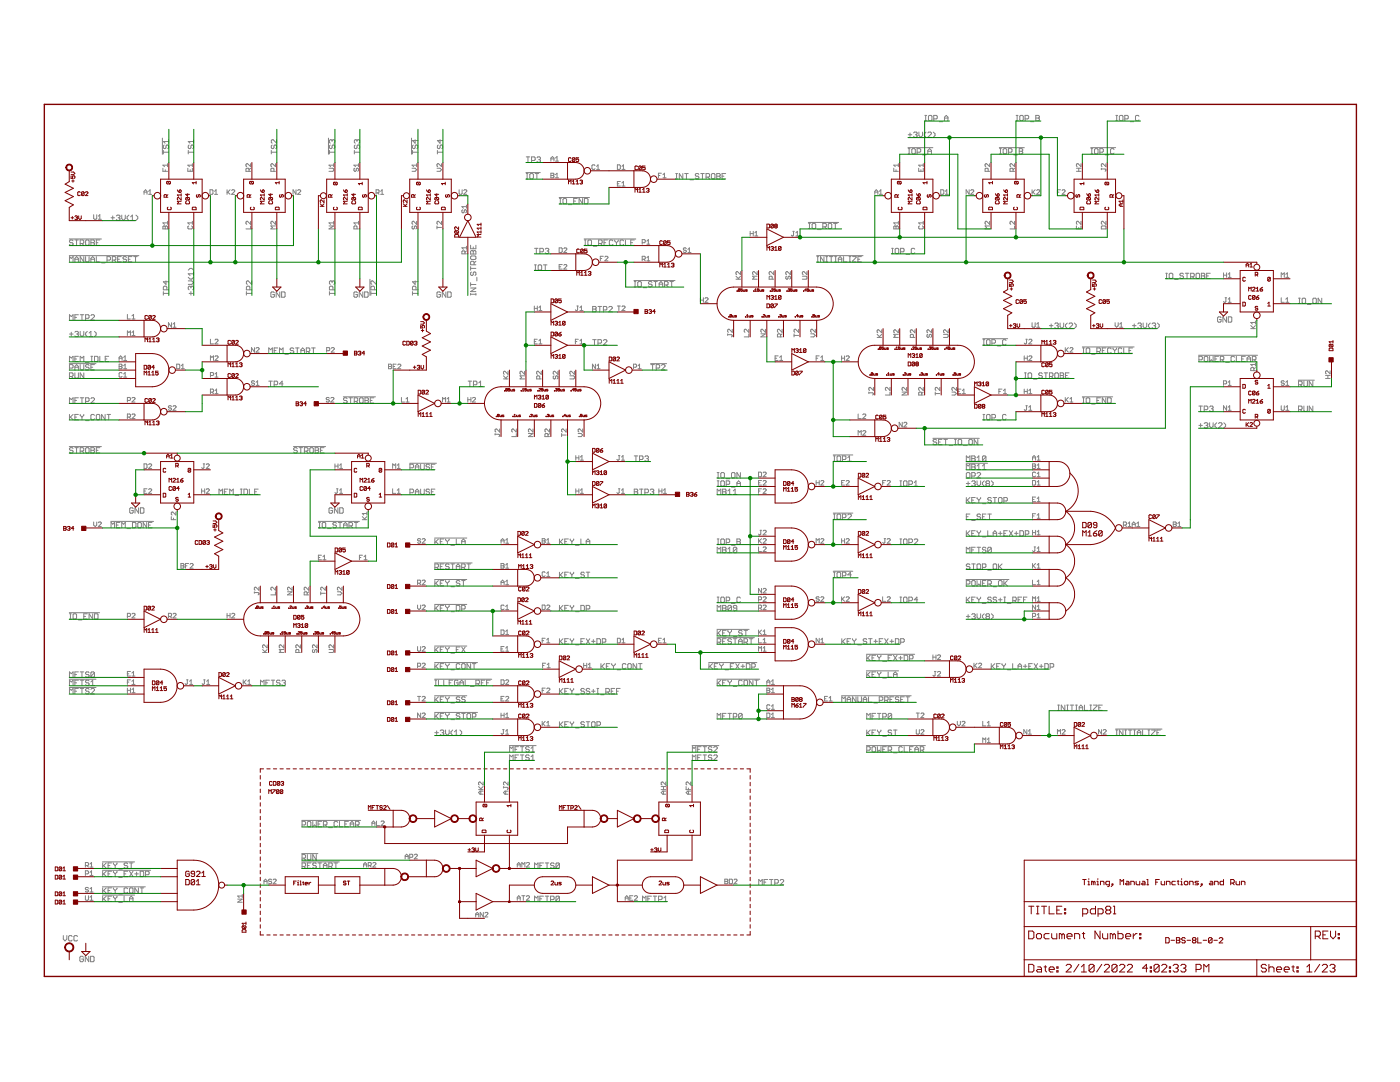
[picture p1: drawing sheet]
<svg xmlns="http://www.w3.org/2000/svg" width="279mm" height="216mm" viewBox="0 0 279 216" stroke-linecap="round" stroke-linejoin="round" font-family="sans-serif">
<g fill="none" stroke="#808080" stroke-width=".2">
<path d="M28.7 38.8v-.6l.3-.3 .3 .3v.6M28.7 38.3h.6M29.7 38.8h.6M29.7 38.2l.3-.3v.9M32.4 27.6v3.2M32.5 33.6v.6h.9M32.6 30.4h1.1M32.6 30v.7M32.8 28.9l-.2 .2v.4l.2 .2 .3-.2v-.4l.2-.2 .4 .2v.4l-.2 .2M33 33.9v.3M33.4 32.7v.6M33.4 33h-.9l.3 .3"/>
<path d="M33.7 27.9v.7M33.7 28.2h-1.1l.4 .4M37.5 33.6v.6h.9v-.6M37.6 30.4h1M37.6 30v.7M37.7 28.9l-.1 .2v.4l.3 .2 .2-.2v-.4l.4-.2 .1 .2v.4l-.1 .2M38 33.9v.3M38.4 32.7v.6M38.4 33h-.9l.3 .3M38.6 28.2h-1l.3 .4M38.6 27.9v.7M41.9 37.9h.5l.1 .1v.6l-.1 .2h-.5z"/>
<path d="M42.8 38.8h.6M42.8 38.2l.3-.3v.9M45.3 37.9v.9M45.5 38.3l.4 .5M45.9 37.9l-.6 .6M46.2 38l.2-.1 .4 .1v.2l-.6 .6h.6M49.7 34.2v-.5l-.1-.1-.5 .1v.5h.9M50 32.7v.6l-.6-.6-.3 .1v.3l.2 .2M50 33.6l-.3 .3M54.1 30.4h1.1M54.1 30v.7M54.3 28.9l-.2 .2v.4l.4 .2 .2-.2v-.4l.3-.2 .2 .2v.4l-.2 .2"/>
<path d="M54.7 34.2v-.5l-.2-.1-.4 .1v.5h.9M55 32.7v.6l-.8-.6-.1 .1v.3l.1 .2M55.2 27.9v.7l-.7-.7h-.2l-.2 .1v.4l.2 .2M59.1 37.9v.9l-.6-.9v.9M59.4 38l.1-.1 .5 .1v.2l-.6 .6h.6M65.6 27.6v3.2M65.7 33.6h.7l.2 .1v.3l-.2 .2h-.7M65.7 30.4h1.1M65.7 30v.7M65.9 28.9l-.2 .2v.4l.4 .2 .2-.2v-.4l.3-.2 .2 .2v.4l-.2 .2M66.3 28l-.2-.1-.4 .1v.4l.2 .2M66.3 28l.1-.1 .4 .1v.4l-.2 .2"/>
<path d="M66.3 28v.2M66.6 33h-.9l.3 .3M66.6 32.7v.6M70.7 30.4h1.1M70.7 30v.7M70.8 33.6l-.2 .1 .2 .5 .3-.2 .1-.4 .3 .1-.1 .5M70.9 28.9l-.2 .2v.4l.4 .2 .1-.2v-.4l.4-.2 .2 .2v.4l-.2 .2M71.2 28v.2M71.2 28l.2-.1 .4 .1v.4l-.2 .2M71.2 28l-.1-.1-.4 .1v.4l.2 .2M71.5 33h-.9l.4 .3M71.5 32.7v.6"/>
<path d="M75.1 38.5h.4l.1-.2-.1-.4h-.4v.9M75.4 38.5l.2 .3M76 38.8h.6M76 38.2l.3-.3v.9M82.1 27.6v3.2M82.2 33.6h.6l.3 .3-.3 .3h-.6M82.3 30.4h1.1M82.3 30v.7M82.5 28.9l-.2 .2v.4l.4 .2 .1-.2v-.4l.4-.2 .2 .2v.4l-.2 .2M82.8 27.9v.7l-.5-.6h1.1M83.1 33h-.9l.3 .3M83.1 32.7v.6"/>
<path d="M87.2 33.6h.6l.3 .3-.3 .3h-.6M87.3 30.4h1M87.3 30v.7M87.5 28.9l-.2 .2v.4l.4 .2 .1-.2v-.4l.4-.2 .1 .2v.4l-.1 .2M87.8 27.9v.7l-.5-.6h1M88.1 32.7v.6l-.6-.6h-.1l-.2 .1 .2 .5M91.6 37.9v.7l.2 .2 .4-.2v-.7M92.5 38l.2-.1 .5 .1v.2l-.7 .6h.7M105 34.4h2.8M105 31.3h.7M105 35.7h.4M105 34.6h.4"/>
<path d="M105.2 34.6v1.1M105.4 31.3v1.1M105.7 34.8l.2-.2h.4l.1 .2v.7l-.1 .2h-.4l-.2-.2zM106.1 32h.5l.2-.1v-.4l-.2-.2h-.5v1.1M106.8 34.6h.7M107.1 34.6v1.1M107.2 31.5l.1-.2h.4l.2 .2-.2 .4M107.5 31.9h.2M107.7 31.9l.2 .1-.2 .4h-.4l-.1-.2M109.9 32.2v-.7l.4-.3 .3 .3v.7M109.9 34.6h.5l.2 .1-.2 .3 .2 .3-.2 .2h-.5zM109.9 31.7h.7"/>
<path d="M109.9 35h.5M110.8 31.5l.4-.3v1M110.8 34.9l.4-.3v.9M110.8 32.2h.7M110.8 35.5h.7M111.6 39.4h6M111.7 39.6h.3M111.8 39.6v1.1M112.4 39.8l.1-.2h.4l.2 .2v.7l-.2 .2h-.4l-.1-.2zM115.2 39.6h-.7v1.1h.7M116.3 39.6v1.1l-.7-1.1v1.1M116.6 39.6h.6l.1 .2v.7l-.1 .2h-.6z"/>
<path d="M118.7 33l-.1-.1-.5 .1v.7l.2 .1 .4-.1M119.1 33.8h.6M119.1 33.2l.3-.3v.9M123.2 32.9h.5l.1 .1v.7l-.1 .1h-.5zM123.2 36.7h.3M123.8 36.2h-.6v.9h.6M124.1 36.5l.3-.3v.9M124.1 33.2l.3-.3v.9M124.1 33.8h.6M124.1 37.1h.6M131.4 35h.3M132 34.6h-.6v.9"/>
<path d="M132.3 34.9l.3-.3v.9M132.3 35.5h.6M134.9 35.7h.3M134.9 34.6h.3M135 34.6v1.1M136.3 34.6v1.1l-.7-1.1v1.1M136.6 34.6h.8M137 34.6v1.1M137.7 35.9h.7M139.5 34.8l-.2-.2h-.4l-.1 .2 .1 .4h.4l.2 .1-.2 .4h-.4l-.1-.2M139.8 34.6h.7M140.2 34.6v1.1"/>
<path d="M140.9 35.3h.5l.2-.1v-.4l-.2-.2h-.5v1.1M141.3 35.3l.3 .4M142 34.8l.2-.2h.3l.2 .2v.7l-.2 .2h-.3l-.2-.2zM143 34.6h.6l.1 .2-.1 .4 .1 .3-.1 .2h-.6zM143 35.2h.6M144.1 35.2h.4M144.8 34.6h-.7v1.1h.7M174.6 38.3h.6M174.6 38.8v-.6l.3-.3 .3 .3v.6M175.5 38.8h.6M175.5 38.2l.3-.3v.9M178.4 33.6v.6h.9"/>
<path d="M178.8 33.9v.3M179.3 33h-.9l.3 .3M179.3 32.7v.6M181.2 29.5h5M181.3 29.7h.3M181.3 30.7h.3M181.3 26.9h.7M181.4 29.7v1M181.6 26.5v.7M182.1 29.7h.4l.2 .1v.7l-.2 .2h-.4l-.1-.2v-.7zM182.3 26.5l.2-.1h.4l.1 .1-.1 .4M182.7 26.9h.2"/>
<path d="M182.9 26.9l.1 .2-.1 .3h-.4l-.2-.2M183 30.4h.6l.1-.2v-.4l-.1-.1h-.6v1M183.3 33.6v.6h1v-.6M183.4 26.4v.7l.3 .3 .4-.3v-.7M183.8 33.9v.3M184.1 30.9h.7M184.3 33h-1l.3 .3M184.3 32.7v.6M184.6 24.1h.3M184.6 23h.3M184.7 23v1.1M184.8 26.4l-.3 .3v.4l.3 .3"/>
<path d="M185.2 26.5l.2-.1h.3l.2 .1v.2l-.7 .7h.7M185.2 30.7v-.7l.3-.3 .4 .3v.7M185.2 30.2h.7M185.3 23.2l.2-.2h.3l.2 .2v.7l-.2 .2h-.3l-.2-.2zM186.2 26.4l.4 .3v.4l-.4 .3M186.4 23.7h.5l.1-.1v-.4l-.1-.2h-.5v1.1M187.4 24.3h.7M187.7 37.9h.5l.2 .1v.6l-.2 .2h-.5zM188.5 24.1v-.7l.3-.4 .4 .4v.7M188.5 23.6h.7M188.7 38.8h.6M188.7 38.2l.3-.3v.9"/>
<path d="M193.4 37.9v.9l-.6-.9v.9M193.7 38l.2-.1 .4 .1v.2l-.6 .6h.6M197.2 34.2v-.5l-.2-.1-.4 .1v.5h.9M197.5 32.7v.6l-.8-.6-.1 .1 .1 .5M199.4 29.5h5M199.5 29.7h.3M199.5 30.7h.3M199.7 29.7v1M200.2 29.8l.2-.1h.3l.2 .1v.7l-.2 .2h-.3l-.2-.2zM201.3 30.4h.5l.2-.2v-.4l-.2-.1h-.5v1M202.2 34.2v-.5l-.2-.1-.4 .1v.5h.9M202.3 30.9h.8"/>
<path d="M202.5 32.7v.6l-.8-.6-.1 .1 .1 .5M202.5 33.6l-.3 .3M202.8 24.1h.4M202.8 23h.4M203 23v1.1M203.4 29.7h.5l.2 .1-.2 .4 .2 .3-.2 .2h-.5zM203.4 30.2h.5M203.5 23.2l.2-.2h.3l.2 .2v.7l-.2 .2h-.3l-.2-.2zM204.6 23.7h.5l.2-.1v-.4l-.2-.2h-.5v1.1M205.7 24.3h.7M206 37.9v.9M206.1 38.3l.5 .5"/>
<path d="M206.6 37.9l-.6 .6M206.7 23h.5l.2 .2-.2 .4 .2 .3-.2 .2h-.5zM206.7 23.6h.5M206.9 38l.2-.1 .4 .1v.2l-.6 .6h.6M211 38.3h.3M211.6 37.9h-.6v.9M212 38l.1-.1 .5 .1v.2l-.6 .6h.6M214.8 34.2h.9M214.8 33.6h.9M215.3 33.6v.6M215.7 32.7v.6l-.6-.6h-.1l-.2 .1 .2 .5M217.7 29.5h5"/>
<path d="M217.7 29.7h.4M217.7 30.7h.4M217.9 29.7v1M218.6 29.7h.4l.1 .1v.7l-.1 .2h-.4l-.2-.2v-.7zM219.5 30.4h.5l.2-.2v-.4l-.2-.1h-.5v1M219.8 33.7h.8l.1 .2-.1 .3M219.8 33.6v.3M220.6 30.9h.7M220.7 32.7v.6l-.8-.6-.1 .1 .1 .5M222.3 29.8l-.1-.1h-.4l-.2 .1v.7l.2 .2h.4l.1-.2M222.7 24.1h.4M222.7 23h.4"/>
<path d="M222.9 23v1.1M223.4 23.2l.2-.2h.3l.2 .2v.7l-.2 .2h-.3l-.2-.2zM224.5 23.7h.5l.2-.1v-.4l-.2-.2h-.5v1.1M225.5 24.3h.8M227.3 23.2l-.2-.2h-.3l-.2 .2v.7l.2 .2h.3l.2-.2M13.8 51h13.9M13.8 47.7h6.4M13.9 52.3v-1.1l.3 .4 .4-.4v1.1M14.6 48.1l-.2-.2h-.3l-.2 .3 .2 .2h.3l.2 .4-.2 .2h-.3l-.2-.2M14.9 51.7h.7M14.9 52.3v-.7l.4-.4 .3 .4v.7M14.9 47.9h.7"/>
<path d="M15.3 47.9v1.1M16 48.6h.5l.2-.2v-.3l-.2-.2h-.5v1.1M16.4 48.6l.3 .4M16.7 51.2v1.1l-.7-1.1v1.1M17.1 51.2v.9l.2 .2h.3l.2-.2v-.9M17.3 47.9h.3l.2 .2v.7l-.2 .2h-.3l-.2-.2v-.7zM18.1 48.4h.6M18.1 51.7h.8M18.1 47.9h.6l.2 .2-.2 .3 .2 .4-.2 .2h-.6zM18.1 52.3v-.7l.4-.4 .4 .4v.7M18.7 42.8v.8l.2 .2 .4-.2v-.8M19.2 48.4h.4"/>
<path d="M19.2 51.2v1.1h.7M19.6 43.8h.6M19.6 43.1l.3-.3v1M19.9 47.9h-.7v1.1h.7M20.3 52.5h.7M21.4 51.9h.5l.2-.2v-.3l-.2-.2h-.5v1.1M22.2 43.5h.7M22.4 51.9h.5l.2-.2v-.3l-.2-.2h-.5v1.1M22.5 43.1v.7M22.8 51.9l.3 .4M23.2 43.1l.2-.2h.3l.2 .2-.2 .4M23.5 51.7h.3"/>
<path d="M23.6 43.5h.1M23.7 43.5l.2 .1-.2 .4h-.3l-.2-.2M24.2 51.2h-.7v1.1h.7M24.3 42.9v.7l.3 .4 .4-.4v-.7M25.3 51.4l-.2-.2h-.4l-.1 .2 .1 .3h.4l.2 .2-.2 .4h-.4l-.1-.2M25.6 51.7h.4M25.7 42.9l-.3 .4v.3l.3 .4M26.1 44h.7M26.1 43.3l.3-.4v1.1M26.3 51.2h-.7v1.1h.7M26.7 51.2h.7M27.1 51.2v1.1"/>
<path d="M27.1 42.9l.4 .4v.3l-.4 .4M32.5 45.2l.2-.1 .3 .1 .3-.1 .1 .1v.5h-.9zM32.6 58.2v.7M32.6 58.5h1.1M33 45.2v.5M33.1 56v.7l-.5-.5h1.1M33.3 57.8v-.5l-.2-.2h-.3l-.2 .2v.5h1.1M33.4 44.5h-.9l.3 .3M33.4 44.2v.6M37.6 56h.7l.3 .4-.3 .3h-.7M37.6 55.3l.3 .4h.4l.3-.4M37.6 53.9l.3-.3h.4l.3 .3"/>
<path d="M37.7 45.1l-.2 .1v.3l.2 .2h.5l.2-.2-.2-.4M37.7 58.5h.8M38.1 57.3v.2M38.1 58.2v.7M38.1 57.3l-.2-.2-.3 .2v.4l.1 .1M38.1 57.3l.2-.2 .3 .2v.4l-.1 .1M38.4 44.2v.6M38.4 44.5h-.9l.3 .3M38.6 54.3v.7M38.6 54.6h-1l.3 .4M49.2 58.5h1M49.2 58.2v.7"/>
<path d="M49.9 57.8v-.5l-.2-.2h-.4l-.1 .2v.5h1M50 45.1v.6h-.9M50 44.2v.6l-.6-.6-.3 .1v.3l.2 .2M50.2 56v.7l-.7-.7-.3 .2v.4l.1 .1M54.8 58.4l-.2-.1h-.4l-.1 .1v.7l.1 .2h.4l.2-.2v-.3h-.4M55 44.2v.6l-.8-.6-.1 .1v.3l.1 .2M55 45.1h-.9l.3 .3-.3 .3h.9M55.8 58.3v1l-.7-1v1M56.2 58.3h.5l.2 .1v.7l-.2 .2h-.5zM65.7 45.1h.9l-.9 .6h.9M65.7 58.2v.7M65.7 58.5h1.1"/>
<path d="M66.3 56.2l-.2-.2-.4 .2v.4l.2 .1M66.3 56.2v.2M66.3 56.2l.1-.2 .4 .2v.4l-.2 .1M66.4 57.8v-.5l-.1-.2h-.4l-.2 .2v.5h1.1M66.6 44.5h-.9l.3 .3M66.6 44.2v.6M71.2 45.7v-.5l-.1-.1-.5 .1v.5h.9M71.3 58.4l-.1-.1h-.4l-.2 .1v.7l.2 .2h.4l.1-.2v-.3h-.3M71.5 44.5h-.9l.4 .3M71.5 44.2v.6M72.4 58.3v1l-.7-1v1M72.8 58.3h.5l.2 .1v.7l-.2 .2h-.5z"/>
<path d="M73.8 55.7v3.2M74 58.5h1.1M74 58.2v.7M74.7 57.8v-.5l-.2-.2h-.3l-.2 .2v.5h1.1M75.1 56v.7l-.7-.7-.4 .2v.4l.2 .1M82.3 58.2v.7M82.3 58.5h1.1M82.4 45.1l-.2 .1v.3l.3 .2 .2-.5 .3-.1 .1 .1-.1 .5M82.8 56v.7l-.5-.5h1.1M83 57.8v-.5l-.2-.2h-.3l-.2 .2v.5h1.1M83.1 44.2v.6l-.6-.6-.3 .1v.3l.2 .2M87.2 45.1v.6"/>
<path d="M87.2 45.4h.9M87.9 58.4l-.2-.1h-.3l-.2 .1v.7l.2 .2h.3l.2-.2v-.3h-.3M88.1 44.2v.6l-.6-.6-.3 .1 .2 .5M89 58.3v1l-.7-1v1M89.3 58.3h.6l.1 .1v.7l-.1 .2h-.6zM92.3 41.8l-.1 .5 .3 .2 .1-.5 .3-.2 .2 .2-.2 .5M92.8 50.7v-.5l-.2-.1-.4 .1v.5h.9M93.1 50.1l-.3 .3M93.1 49.4h-.9l.3 .3M93.1 40.9v.7M93.1 49.1v.6M93.1 41.2h-.9l.3 .4"/>
<path d="M93.9 53.6h1.1M93.9 48.9v.7h1.1v-.7M93.9 53.2v.7M93.9 56.4v.7M93.9 58.5v.4M93.9 58.7h1.1M93.9 57.5h1.1l-1.1 .7h1.1M93.9 56.8h1.1M94.1 54.3l-.2 .1v.4l.2 .2 .3-.2v-.4l.2-.1 .4 .1v.4l-.2 .2M94.1 50l.3 .2 .4-.2 .2 .2v.5h-1.1v-.5zM94.1 51.1h.7l.2 .1v.4l-.2 .2h-.7l-.2-.2v-.4zM94.4 49.3v.3"/>
<path d="M94.4 50.2v.5M94.6 52.8v-.5l-.2-.2h-.3l-.2 .2v.5h1.1M95 58.5v.4M95 52.1l-.4 .4M95.2 55.3v.7M106.7 49.6h.7M106.7 52.9h.3M106.7 53.9h.3M106.8 52.9v1M107 49.6v1M107.6 52.9h.3l.2 .1v.7l-.2 .2h-.3l-.2-.2v-.7zM107.7 50.2h.6l.2-.1v-.4l-.2-.1h-.6v1"/>
<path d="M108.5 52.9h.7M108.8 52.9v1M108.8 49.7l.2-.1h.3l.2 .1-.2 .4M109.2 50.1h.1M109.3 50.1l.2 .1-.2 .4h-.3l-.2-.2M111.6 49.5h.5l.1 .1v.6l-.1 .2h-.5zM111.6 53.2h.3M111.7 40.7h.3M112.2 52.8h-.6v.9h.6M112.5 49.6l.2-.1 .4 .1v.2l-.6 .6h.6M112.5 52.9l.2-.1 .4 .1-.6 .8h.6M113.4 40.8h.7"/>
<path d="M114.5 40.1h.4M116.6 47.7h10.3M116.6 47.9h.4M116.6 49h.4M116.8 47.9v1.1M117.5 47.9h.4l.1 .2v.7l-.1 .2h-.4l-.2-.2v-.7zM118.4 49.1h.7M119.5 48.6h.5l.2-.2v-.3l-.2-.2h-.5v1.1M119.8 51.6h.3M119.8 48.6l.4 .4M120.4 51.1h-.6v.9M120.5 48.4h.4"/>
<path d="M120.7 51.3l.2-.2 .4 .2-.6 .7h.6M121.2 47.9h-.7v1.1h.7M122.3 48.1l-.2-.2h-.3l-.2 .2v.7l.2 .2h.3l.2-.2M122.7 47.9v.2l.3 .3M123 48.4v.6M123.4 47.9v.2l-.4 .3M124.5 48.1l-.2-.2h-.4l-.2 .2v.7l.2 .2h.4l.2-.2M124.8 47.9v1.1h.7M125.9 48.4h.3M126.5 56h8.2M126.6 57.2h.3M126.6 56.2h.3"/>
<path d="M126.6 47.9h-.7v1.1h.7M126.7 56.2v1M127.3 56.3l.2-.1h.3l.2 .1v.8l-.2 .1h-.3l-.2-.1zM128.2 51.7h.4l.2-.4-.2-.2h-.4v.9M128.2 48.4h.4l.2-.4-.2-.2h-.4v.9M128.4 57.4h.7M128.5 51.7l.3 .3M129.1 52h.6M129.1 48.1l.3-.3v.9M129.1 51.4l.3-.3v.9M129.1 48.7h.6M130.1 56.3l-.2-.1h-.3l-.2 .3 .2 .2h.3l.2 .4-.2 .1h-.3l-.2-.1"/>
<path d="M130.5 56.2h.7M130.8 56.2v1M131.6 56.7h.6M131.6 57.2v-.7l.3-.3 .3 .3v.7M132.6 56.9h.6l.1-.2v-.4l-.1-.1h-.6v1M133 56.9l.3 .3M133.7 56.2h.7M134 56.2v1M137 49.6l-.2-.1-.4 .1 .1 .3 .5 .2-.2 .3-.4-.2M137.3 50.4h.6M137.3 49.8l.3-.3v.9M139.8 59.4v.9"/>
<path d="M139.8 59.9h.6M140.4 59.4v.9M140.7 59.6l.1-.2 .5 .2-.6 .7h.6M146.9 55.7h.9M146.9 55.1l.6 .6M147.8 55.1l-.5 .5M147.8 54.2v.6l-.8-.6-.1 .2 .1 .4M149.7 46.2v.9M149.7 46.6h.6M150.3 46.2v.9M150.6 46.5l.3-.3v.9M150.6 47.1h.6"/>
<path d="M151.1 55.1h-.9l.3 .3-.3 .3h.9M151.1 54.2v.6l-.8-.6-.1 .2 .1 .4M154.1 55.7v-.4l-.1-.2-.5 .2v.4h.9M154.4 54.2v.6l-.6-.6-.3 .2 .1 .4M157 55.1l-.2 .2 .2 .4 .3-.1v-.3l.3-.2 .1 .2-.1 .4M157.7 54.2v.6l-.6-.6-.3 .2 .2 .4M158.2 46.2h.3M158.4 46.2v.7l-.2 .2-.3-.2M158.8 47.1h.6M158.8 46.5l.3-.3v.9M160.1 55.1h.8l.1 .2-.1 .4h-.8M161 54.2v.6l-.6-.6-.3 .2v.3l.2 .1"/>
<path d="M161.3 44.4h6.1M161.4 45.6h.3M161.4 44.6h.3M161.5 44.6v1M162.1 44.7l.2-.1h.3l.2 .1v.8l-.2 .1h-.3l-.2-.1zM163 51h9.2M163 52.3h.4M163 51.2h.4M163.2 45.8h.7M163.2 51.2v1.1M164.2 45.3h.5l.2-.2v-.4l-.2-.1h-.5v1M164.4 51.2v1.1l-.7-1.1v1.1"/>
<path d="M164.6 45.3l.3 .3M164.8 52.3h.4M164.8 51.2h.4M165 51.2v1.1M165.3 44.7l.2-.1h.3l.2 .1v.8l-.2 .1h-.3l-.2-.1zM165.5 51.2h.7M165.9 51.2v1.1M166.3 44.6h.8M166.6 52.3h.3M166.6 51.2h.3M166.7 44.6v1M166.8 51.2v1.1"/>
<path d="M167.3 51.7h.7M167.3 52.3v-.7l.4-.4 .3 .4v.7M168.4 51.2v1.1h.7M169.4 52.3h.4M169.4 51.2h.4M169.6 51.2v1.1M170.2 51.2h.7v.2l-.7 .7v.2h.7M171.2 51.7h.4M171.9 51.2h-.7v1.1h.7M177.9 49.6h.4M177.9 50.6h.4M178.1 49.6v1"/>
<path d="M178.4 45.2l.1-.1 .3 .1 .3-.1 .2 .1v.5h-.9zM178.6 49.7l.2-.1h.4l.2 .1v.7l-.2 .2h-.4l-.2-.2zM178.8 45.2v.5M179.3 44.5h-.9l.3 .3M179.3 44.2v.6M179.7 50.2h.6l.1-.1v-.4l-.1-.1h-.6v1M180.8 50.8h.7M182.6 49.7l-.2-.1h-.4l-.1 .1v.7l.1 .2h.4l.2-.2M183.5 45.1l-.2 .1 .2 .5h.6l.2-.2v-.3l-.2-.1M184.3 44.5h-1l.3 .3M184.3 44.2v.6M197.5 45.1h-.9l.3 .3-.3 .3h.9"/>
<path d="M197.5 44.2v.6l-.6-.6-.3 .1 .1 .5M202.5 45.1v.6h-.9M202.5 44.2v.6l-.6-.6-.3 .1 .1 .5M214.8 45.1v.6h.9v-.6M215.3 45.4v.3M215.7 44.2v.6l-.6-.6-.3 .1 .2 .5M219.8 45.2l.1-.1h.7l.1 .1v.5h-.9zM220.7 44.2v.6l-.6-.6-.3 .1 .1 .5M232.6 55.6h.4M232.6 54.5h.4M232.8 54.5v1.1M233.3 54.7l.2-.2h.4l.2 .2v.7l-.2 .2h-.4l-.2-.2z"/>
<path d="M234.4 55.8h.7M236.2 54.7l-.2-.2h-.3l-.2 .2 .2 .4h.3l.2 .1-.2 .4h-.3l-.2-.2M236.6 54.5h.7M236.9 54.5v1.1M237.6 55.2h.5l.2-.1v-.4l-.2-.2h-.5v1.1M238 55.2l.3 .4M238.7 54.7l.2-.2h.3l.2 .2v.7l-.2 .2h-.3l-.2-.2zM239.8 54.5h.5l.2 .2-.2 .4 .2 .3-.2 .2h-.5zM239.8 55.1h.5M240.8 55.1h.4M241.5 54.5h-.7v1.1h.7M244.2 54.4v1"/>
<path d="M244.2 54.9h.6M244.5 59.4h.3M244.6 59.4v.8l-.1 .1-.3-.1M244.8 54.4v1M245.1 54.7l.3-.3v1M245.1 59.7l.3-.3v.9M245.1 55.4h.6M255.7 59.4v.9h.6M255.7 55.4v-1l.3 .3 .3-.3v1M256.6 54.7l.3-.3v1M256.6 59.7l.3-.3v.9M256.6 55.4h.6"/>
<path d="M259.1 59.5h.4M259.3 59.5v1.1M260 59.5h.4l.2 .2v.7l-.2 .2h-.4l-.1-.2v-.7zM262.2 59.5h.3l.2 .2v.7l-.2 .2h-.3l-.2-.2v-.7zM263.8 59.5v1.1l-.7-1.1v1.1M13.8 72.6h5.4M13.9 63.9v-1.1l.3 .4 .4-.4v1.1M13.9 73.4h.5l.2-.1v-.4l-.2-.2h-.5v1.1M13.9 72.2v-1.1l.3 .3 .4-.3v1.1M13.9 75.1h.5l.2-.2v-.3l-.2-.2h-.5v1.1M13.9 66.7h.7M14.2 66.3v.7"/>
<path d="M14.2 75.1l.4 .4M14.9 79.9h.4M14.9 73.3h.7M14.9 74.4v.9l.2 .2h.4l.1-.2v-.9M14.9 73.8v-.7l.4-.4 .3 .4v.7M14.9 66.3l.2-.2h.4l.1 .2-.1 .4M14.9 63.3h.4M14.9 71.6h.4M15.3 66.7h.2M15.5 66.7l.1 .1-.1 .4h-.4l-.2-.2M15.6 62.8h-.7v1.1M15.6 71.1h-.7v1.1h.7"/>
<path d="M15.6 79.4h-.7v1M16 66.1v.7l.4 .4 .3-.4v-.7M16 72.2v-1.1l.4 .3 .3-.3v1.1M16 72.7v.9l.2 .2h.3l.2-.2v-.9M16 79.4h.7M16 62.8h.7M16.4 62.8v1.1M16.4 79.4v1M16.7 74.4v1.1l-.7-1.1v1.1M17.1 63.5h.5l.2-.2v-.3l-.2-.2h-.5v1.1M17.1 72.3h.7M17.4 66.1l-.3 .4v.3l.3 .4"/>
<path d="M17.8 72.9l-.2-.2h-.3l-.2 .2 .2 .4h.3l.2 .1-.2 .4h-.3l-.2-.2M17.8 67.2h.7M17.8 66.5l.3-.4v1.1M18.1 73.3h.4M18.1 63l.2-.2h.4l.2 .2v.2l-.8 .7h.8M18.1 79.5l.2-.1h.4l.2 .1v.2l-.8 .7h.8M18.1 71.1h.4M18.1 72.2h.4M18.3 71.1v1.1M18.9 72.7h-.8v1.1h.8M18.9 71.1h.5l.2 .2v.7l-.2 .2h-.5zM18.9 66.1l.3 .4v.3l-.3 .4"/>
<path d="M19.9 71.1v1.1h.7M21 71.6h.3M21.7 71.1h-.7v1.1h.7M23.8 71.9v-.6l.3-.3 .3 .3v.6M23.8 72.7h.4l.2 .1-.2 .3 .2 .3-.2 .2h-.4zM23.8 71.5h.6M23.8 73.1h.4M24.4 74.5l-.2-.2-.4 .2v.6l.1 .1 .5-.1M24.7 71.9h.6M24.7 75.2h.6M24.7 71.3l.3-.3v.9M24.7 73l.3-.3v.9"/>
<path d="M24.7 74.6l.3-.3v.9M24.7 73.6h.6M25.4 62.7v.9h.6M25.4 67v-1l.3 .4 .3-.4v1M25.4 79.9h.5l.1-.4-.1-.2h-.5v.9M26.3 79.5l.2-.2 .4 .2-.6 .7h.6M26.3 63.6h.6M26.3 63l.3-.3v.9M26.3 66.4l.3-.4v1M26.3 67h.6M34.2 64.4v.9l-.6-.9v.9M34.5 64.7l.3-.3v.9"/>
<path d="M34.5 65.3h.6M35.3 72.7h.4l.2 .1v.6l-.2 .2h-.4zM36.2 73.6h.6M36.2 73l.3-.3v.9M42 67.7v.9h.6M42 71.9v-.9l.3 .3 .3-.3v.9M42 74.9h.5l.1-.4-.1-.2h-.5v.9M42 78.3h.5l.1-.2-.1-.5h-.5v.9M42.3 78.3l.3 .2M42.9 67.9l.2-.2h.3l.1 .2-.6 .7h.6M42.9 71.2l.2-.2 .4 .2-.6 .7h.6M42.9 74.6l.3-.3v.9"/>
<path d="M42.9 78l.3-.4v.9M42.9 75.2h.6M42.9 78.5h.6M50.8 76.1l-.5-.1-.1 .3 .1 .2h.4l.1 .3-.1 .1-.5-.1M50.8 69.4v.9l-.6-.9v.9M51.1 69.5l.2-.1 .4 .1-.6 .8h.6M51.1 76.9h.6M51.1 76.3l.3-.3v.9M53.6 70.5v-1.1l.4 .4 .4-.4v1.1M53.6 76.1h.8M54 76.1v1M54.7 76.8h.5l.2-.2v-.4l-.2-.1h-.5v1"/>
<path d="M54.7 70h.4M55.4 69.4h-.7v1.1h.7M55.8 70.5v-1.1l.3 .4 .4-.4v1.1M56.5 76.6h-.7l.5-.5v1M56.9 70.7h.7M58.6 69.6l-.2-.2h-.3l-.2 .4 .2 .2h.3l.2 .3-.2 .2h-.3l-.2-.2M59 69.4h.7M59.3 69.4v1.1M60 70.5v-.7l.4-.4 .4 .4v.7M60 70h.8M61.1 70.1h.6l.1-.1v-.4l-.1-.2h-.6v1.1M61.5 70.1l.3 .4"/>
<path d="M62.2 69.4h.7M62.5 69.4v1.1M65.2 70h.5l.1-.5-.1-.1h-.5v.9M65.7 79.5l-.1-.2-.5 .2 .2 .3 .4 .1-.1 .3h-.3l-.2-.1M66 79.5l.2-.2 .4 .2-.6 .7h.6M66.1 69.5l.2-.1 .4 .1-.6 .8h.6M68.5 79.2h6.4M69.3 79.5l-.2-.1h-.4l-.1 .3 .1 .2h.4l.2 .4-.2 .1h-.4l-.1-.1M69.6 79.4h.7M70 79.4v1M71.8 79.5l.1-.1h.4l.2 .1v.8l-.2 .1h-.4l-.1-.1zM72.8 79.9h.6"/>
<path d="M72.8 79.4h.6l.1 .1-.1 .4 .1 .4-.1 .1h-.6zM73.9 79.9h.4M74.6 79.4h-.7v1h.7M77.5 72.7h.5l.1 .1-.1 .3 .1 .3-.1 .2h-.5zM77.5 73.1h.5M78.5 73.1h.3M79.1 72.7h-.6v.9h.6M79.4 72.8l.1-.1h.3l.2 .1-.6 .8h.6M80.1 79.3v.9h.6M81 79.6l.3-.3v.9M89.2 79.6l.3-.3v.9M93.4 79.8h.6"/>
<path d="M93.4 79.3v.9M93.4 76.1h.7M93.8 76.1v1M94 79.3v.9M94.3 79.5l.1-.2 .5 .2-.6 .7h.6M94.5 76.8h.5l.2-.2v-.4l-.2-.1h-.5v1M95.5 76.4l.4-.3v1M95.5 77.1h.8M100.5 75.6h.9M100.5 75l.6 .6M101.4 74.1v.6l-.6-.6-.3 .1 .1 .5M101.4 75l-.5 .5"/>
<path d="M104.7 74.1v.6l-.6-.6-.3 .1 .1 .5M104.7 75h-.9l.3 .3-.3 .3h.9M106.6 61.1v.9M106.6 61.5h.6M106.6 68.2h.3M107.2 67.7h-.6v.9h.6M107.2 61.1v.9M107.5 68.6h.7M107.5 62h.7M107.5 61.4l.3-.3v.9M107.5 68l.3-.3v.9M107.7 75.6v-.5l-.2-.1-.4 .1v.5h.9"/>
<path d="M108 74.1v.6l-.7-.6-.2 .1 .2 .5M110.6 75l-.2 .1v.4l.2 .1 .3-.1 .1-.5 .3 .1v.4l-.1 .1M111.3 74.1v.6l-.7-.6-.2 .1v.3l.2 .2M113.7 75h.8l.1 .1-.1 .5h-.8M114.6 74.1v.6l-.6-.6-.3 .1 .2 .5M114.8 68.2h.3M115.1 61.1h.3M115.3 61.1v.7l-.2 .2-.3-.2M115.4 67.7h-.6v.9M115.7 68.6h.7M115.7 62h.7M115.7 61.4l.3-.3v.9"/>
<path d="M115.7 68l.3-.3v.9M118.3 67.8h.7M118.3 61.2h.5l.2 .1-.2 .4 .2 .3-.2 .2h-.5zM118.3 61.7h.5M118.6 67.8v1M118.8 72.7v.9l-.6-.9v.9M119.1 73.6h.7M119.1 73l.3-.3v.9M119.3 68.5h.6l.2-.2v-.4l-.2-.1h-.6v1M119.3 61.2h.8M119.7 61.2v1M120.4 67.9l.2-.1h.3l.2 .1v.2l-.7 .7h.7"/>
<path d="M120.4 61.8h.5l.2-.1v-.4l-.2-.1h-.5v1M121.5 61.3l.2-.1h.3l.2 .1v.2l-.7 .7h.7M123.2 61.1h.6M123.5 61.1v.9M124.1 61.2l.2-.1 .4 .1v.2l-.6 .6h.6M126.4 73.3h.5l.1-.2v-.3l-.1-.1h-.5v.9M127.3 73.6h.7M127.3 73l.3-.3v.9M129.8 72.6h3.2M129.9 72.7h.7M130.2 72.7v1.1M131 73.4h.5l.2-.1v-.4l-.2-.2h-.5v1.1"/>
<path d="M132 72.9l.2-.2h.3l.2 .2v.2l-.7 .7h.7M145.2 66.8h.8l.1 .1-.1 .3M145.2 66.6v.3M146.1 65.7v.6l-.6-.6-.3 .1 .2 .5M149.4 65.7v.6l-.6-.6-.3 .1 .2 .5M149.4 66.6v.6h-.9M151.8 66.6h1l-1 .6h1M152.8 65.7v.6l-.7-.6-.3 .1 .2 .5M154.7 71.5h.3M155.3 71h-.6v.9h.6M155.6 71.9h.6M155.6 71.3l.3-.3v.9"/>
<path d="M155.8 67.2v-.4l-.2-.2h-.3l-.1 .2v.4h.9M156.1 65.7v.6l-.6-.6-.3 .1v.4l.1 .1M156.1 66.6l-.3 .3M158.5 66.9h.9M158.5 66.6v.6M159.4 65.7v.6l-.6-.6-.3 .1 .1 .5M161.8 66.6h.6l.3 .3-.3 .3h-.6M162.7 65.7v.6l-.6-.6-.3 .1 .1 .5M162.9 71.5h.3M163.5 71h-.6v.9M163.8 71.9h.6M163.8 71.3l.3-.3v.9"/>
<path d="M168 71.5h.6M168 71v.9M168.6 71v.9M168.9 71.2l.1-.2 .5 .2-.6 .7h.6M173.4 78.4h.8l.1 .1-.1 .3M173.4 78.2v.3M174.3 77.3v.6l-.6-.6-.3 .1 .1 .5M175 67.3h1M175 66.7l.7 .6M176 66.7l-.5 .5M176 65.8v.6l-.8-.6-.2 .2 .2 .4M177.6 77.3v.6l-.6-.6-.3 .1v.4l.2 .1"/>
<path d="M177.6 78.2v.6h-.9M179.3 66.7h-.9l.3 .3-.3 .3h.9M179.3 65.8v.6l-.8-.6-.1 .2 .1 .4M180 78.2h.9l-.9 .6h.9M180.9 77.3v.6l-.6-.6-.3 .1 .2 .5M182.3 67.3v-.4l-.5-.2-.1 .2v.4h.9M182.6 65.8v.6l-.6-.6h-.2l-.1 .2 .1 .4M183.9 78.8v-.4l-.4-.2-.2 .2v.4h1M184.3 77.3v.6l-.7-.6-.3 .1 .2 .5M184.3 78.2l-.4 .3M185.1 66.7l-.1 .2 .1 .4 .3-.1v-.3l.2-.2 .3 .2-.1 .4M185.9 65.8v.6l-.8-.6-.1 .2 .1 .4"/>
<path d="M186.6 78.2v.6M186.6 78.5h1M187.6 77.3v.6l-.6-.6-.4 .1 .2 .5M188.3 66.7h.8l.1 .2v.3l-.1 .1h-.8M189.2 65.8v.6l-.7-.6-.2 .2v.3l.2 .1M190 78.2h.6l.3 .3-.3 .3h-.6M190.9 77.3v.6l-.6-.6-.3 .1 .1 .5M191.2 78.1h.3M191.8 77.6h-.6v.9h.6M192.1 78.5h.6M192.1 78l.3-.4v.9M196.1 67.6h5"/>
<path d="M196.2 67.8h.3M196.2 68.8h.3M196.3 67.8v1M197.1 67.8h.3l.2 .1v.8l-.2 .1h-.3l-.2-.1v-.8zM198 68.5h.5l.2-.2v-.4l-.2-.1h-.5v1M199 69h.7M199.3 78.1h.3M200 77.6h-.7v.9M200.3 78.5h.6M200.3 78l.3-.4v.9M200.8 67.9l-.2-.1h-.3l-.2 .1v.8l.2 .1h.3l.2-.1M204.4 71.5h.6"/>
<path d="M204.4 71v.9M204.4 77.6v.9M204.4 78.1h.6M204.5 74.4h.3M204.5 75.5h.3M204.6 74.4v1.1M204.7 67.7h.3M204.9 67.7v.8l-.2 .1-.3-.1M205 71v.9M205 77.6v.9M205.2 74.6l.2-.2h.3l.2 .2v.7l-.2 .2h-.3l-.2-.2zM205.3 67.9l.2-.2h.3l.1 .2-.6 .7h.6"/>
<path d="M205.3 71.2l.2-.2 .4 .2-.6 .7h.6M205.3 78.5h.6M205.3 78l.3-.4v.9M206 64.4v.8l.1 .1 .5-.1v-.8M206.2 75.6h.7M206.9 65.3h.6M206.9 64.7l.3-.3v.9M208 74.6l-.2-.2h-.3l-.2 .4 .2 .1h.3l.2 .4-.2 .2h-.3l-.2-.2M208.4 74.4h.7M208.7 74.4v1.1M209.4 65h.7M209.4 75.1h.6l.1-.2v-.3l-.1-.2h-.6v1.1"/>
<path d="M209.8 64.6v.7M209.8 75.1l.3 .4M210.5 64.6l.2-.1h.3l.2 .1-.2 .4M210.7 74.4h.4l.1 .2v.7l-.1 .2h-.4l-.2-.2v-.7zM210.9 65h.1M211 65l.2 .2-.2 .3h-.3l-.2-.2M211.6 64.5v.7l.3 .3 .4-.3v-.7M211.6 74.9h.5M211.6 74.4h.5l.2 .2-.2 .3 .2 .4-.2 .2h-.5zM212.6 69.4v.9M212.6 79.3v.9M212.6 74.9h.4"/>
<path d="M212.8 79.8l.4 .4M212.8 69.8l.4 .5M213 64.5l-.4 .3v.4l.4 .3M213.2 79.3l-.6 .6M213.2 69.4l-.6 .6M213.3 64.6l.2-.1h.4l.2 .1v.2l-.8 .7h.8M213.4 74.4h-.8v1.1h.8M213.5 69.5l.2-.1 .4 .1-.6 .8h.6M213.5 79.6l.3-.3v.9M214.4 64.5l.4 .3v.4l-.4 .3M216 79.2h6.1M216 69.2h10.3"/>
<path d="M216.1 79.4h.3M216.1 69.4h.3M216.1 70.5h.3M216.2 69.4v1.1M216.2 79.4v1M216.8 79.5l.2-.1h.3l.2 .1v.8l-.2 .1h-.3l-.2-.1zM217 69.4h.3l.2 .2v.7l-.2 .2h-.3l-.2-.2v-.7zM217.8 70.7h.7M218.9 79.9h.4M218.9 70.1h.5l.2-.1v-.4l-.2-.2h-.5v1.1M219.3 70.1l.3 .4M219.6 79.4h-.7v1h.7"/>
<path d="M220 70h.3M220.7 69.4h-.7v1.1h.7M220.7 79.4v1l-.7-1v1M221 79.4h.6l.2 .1v.8l-.2 .1h-.6zM221.8 69.6l-.2-.2h-.4l-.2 .2v.7l.2 .2h.4l.2-.2M222.1 69.4v.2l.4 .4M222.5 70v.5M222.5 64.4v.6l.3 .3 .4-.3v-.6M222.8 69.4v.2l-.3 .4M223.5 65.3h.6M223.5 64.7l.3-.3v.9M223.9 69.6l-.2-.2h-.3l-.2 .2v.7l.2 .2h.3l.2-.2"/>
<path d="M224.3 69.4v1.1h.7M225.3 70h.4M226 65h.7M226 69.4h-.7v1.1h.7M226.4 64.6v.7M227.1 64.6l.1-.1h.4l.2 .1-.2 .4M227.4 65h.2M227.6 65l.2 .2-.2 .3h-.4l-.1-.2M228.1 64.5v.7l.4 .3 .4-.3v-.7M229.6 64.5l-.4 .3v.4l.4 .3M229.9 64.6l.2-.1h.4l.1 .1-.1 .4M230.3 65h.2"/>
<path d="M230.5 65l.1 .2-.1 .3h-.4l-.2-.2M231 64.5l.4 .3v.4l-.4 .3M239.2 70.9h11.8M239.3 71.8h.5l.2-.2v-.3l-.2-.2h-.5v1.1M240.3 71.3l.2-.2h.4l.1 .2v.7l-.1 .2h-.4l-.2-.2zM241.4 71.1v1.1l.3-.4 .4 .4v-1.1M242.5 71.6h.3M243.2 71.1h-.7v1.1h.7M243.5 71.8h.6l.1-.2v-.3l-.1-.2h-.6v1.1M243.7 63.4l-.2-.2h-.3l-.2 .2v.7l.2 .2h.3l.2-.2v-.3h-.3M243.9 71.8l.3 .4M244.2 76.6h.4l.2-.5-.2-.1h-.4v.9"/>
<path d="M244.6 72.3h.7M244.8 63.2v1.1l-.7-1.1v1.1M245.1 76.3l.3-.3v.9M245.1 76.9h.6M245.1 60.3h.6M245.1 63.2h.6l.1 .2v.7l-.1 .2h-.6zM246.4 71.3l-.2-.2h-.3l-.2 .2v.7l.2 .2h.3l.2-.2M246.7 71.1v1.1h.7M247.8 71.6h.4M248.5 71.1h-.7v1.1h.7M248.9 71.6h.7M248.9 72.2v-.8l.3-.3 .4 .3v.8"/>
<path d="M249.6 65.6h.9M249.6 65l.6 .6M249.9 71.8h.6l.2-.2v-.3l-.2-.2h-.6v1.1M250.2 74v-.5l-.1-.2-.5 .2v.5h.9M250.3 71.8l.4 .4M250.5 73.3l-.3 .3M250.5 72.7h-.9l.3 .3M250.5 64.1v.6M250.5 72.4v.6M250.5 65l-.4 .4M250.5 64.3h-.9l.3 .4M256.3 76.1l-.1-.1-.5 .1 .1 .4 .5 .1-.1 .3-.5-.1"/>
<path d="M256.6 76.9h.6M256.6 60.3h.6M256.6 76.3l.3-.3v.9M259.1 75.9h3.2M259.1 76.8h.6l.2-.2v-.4l-.2-.1h-.6v1M259.1 60.6h.4M259.5 76.8l.4 .3M260.2 76.1v.8l.2 .2h.4l.1-.2v-.8M260.9 60.7h.7M262 76.1v1l-.7-1v1M264.5 75.5h1M264.5 74.9h1"/>
<path d="M265 74.9v.6M265.5 74v.6l-.6-.6h-.2l-.2 .1 .2 .5M13.8 89.1h6.4M13.9 80.4v-1l.3 .3 .4-.3v1M13.9 82.7v1.1M14.1 83.2l.5 .6M14.6 89.5l-.2-.2h-.3l-.2 .2 .2 .4h.3l.2 .1-.2 .4h-.3l-.2-.2M14.6 82.7l-.7 .7M14.9 83.2h.4M14.9 89.3h.7M15.3 89.3v1.1M15.6 82.7h-.7v1.1h.7"/>
<path d="M16 82.7l.4 .5M16 90h.5l.2-.1v-.4l-.2-.2h-.5v1.1M16.4 90l.3 .4M16.4 83.2v.6M16.7 82.7l-.3 .5M17.1 89.5l.2-.2h.3l.2 .2v.7l-.2 .2h-.3l-.2-.2zM17.1 80.1h.5l.2-.2v-.4l-.2-.1h-.5v1M17.1 83.9h.7M18.1 89.3h.6l.2 .2-.2 .4 .2 .3-.2 .2h-.6zM18.1 89.9h.6M18.9 82.9l-.2-.2h-.4l-.2 .2v.7l.2 .2h.4l.2-.2M19.2 82.9l.2-.2h.3l.2 .2v.7l-.2 .2h-.3l-.2-.2z"/>
<path d="M19.2 89.9h.4M19.9 89.3h-.7v1.1h.7M21 82.7v1.1l-.7-1.1v1.1M21.4 82.7h.7M21.7 82.7v1.1M25.4 83.2h.5l.1-.4-.1-.2h-.5v.9M25.7 83.2l.3 .3M26.3 82.8l.2-.2 .4 .2v.1l-.6 .6h.6M28.7 92.6h.5l.1 .1v.6l-.1 .2h-.5zM28.7 98h.3M29.3 97.5h-.6v.9h.6M29.7 97.7l.1-.2 .5 .2-.6 .7h.6"/>
<path d="M29.7 92.7l.1-.1 .5 .1-.6 .8h.6M34.2 81.1l-.4-.1-.2 .3 .5 .1 .1 .3-.1 .2-.5-.2M34.5 81.1l.2-.1 .4 .1-.6 .8h.6M40.2 98h.7M40.2 97.5v.9M40.6 92.6h.3M40.7 92.6v.7l-.1 .2-.4-.2M40.9 97.5v.9M41.2 97.7l.1-.2 .5 .2-.6 .7h.6M41.2 92.7l.1-.1 .5 .1-.6 .8h.6M43.7 98.7v-1.1l.3 .4 .4-.4v1.1M44.8 98.1h.3"/>
<path d="M45.5 97.6h-.7v1.1h.7M45.8 98.7v-1.1l.4 .4 .3-.4v1.1M46.9 98.8h.7M48 97.6h.3M48 98.7h.3M48.2 97.6v1.1M48.7 97.6h.5l.2 .2v.7l-.2 .2h-.5zM49.8 97.6v1.1h.7M50.8 98.1h.4M51.5 97.6h-.7v1.1h.7M58.6 89.1h6.4M59.3 89.5l-.2-.2h-.3l-.2 .2 .2 .4h.3l.2 .1-.2 .4h-.3l-.2-.2"/>
<path d="M59.7 89.3h.7M60 89.3v1.1M60.7 90h.6l.2-.1v-.4l-.2-.2h-.6v1.1M61.1 90l.4 .4M62 89.3h.4l.1 .2v.7l-.1 .2h-.4l-.2-.2v-.7zM62.9 89.3h.5l.2 .2-.2 .4 .2 .3-.2 .2h-.5zM62.9 89.9h.5M64 89.9h.3M64.7 89.3h-.7v1.1h.7M66.8 92.6v.9M66.8 93h.7M67.2 97.5h.3"/>
<path d="M67.3 97.5v.8l-.1 .1-.4-.1M67.5 92.6v.9M67.8 98.4h.6M67.8 93.5h.6M67.8 97.8l.3-.3v.9M67.8 92.9l.3-.3v.9M70.7 80.1h.5l.2-.2v-.4l-.2-.1h-.5v1M71.1 80.1l.3 .3M78.4 97.5v.9h.6M78.4 93.5v-.9l.3 .3 .3-.3v.9M79.3 98.4h.6M79.3 93.5h.6"/>
<path d="M79.3 97.8l.3-.3v.9M79.3 92.9l.3-.3v.9M81 80.2h.6M81.8 92.4h5.3M81.8 98.3h.6l.1-.2v-.3l-.1-.2h-.6v1.1M81.8 93.3h.6l.1-.1v-.4l-.1-.2h-.6v1.1M82.9 98.1h.7M82.9 93.7v-.7l.3-.4 .4 .4v.7M82.9 98.7v-.7l.3-.4 .4 .4v.7M82.9 93.2h.7M83.9 92.6v.9l.2 .2h.4l.2-.2v-.9M83.9 97.6v.9l.2 .2h.4l.2-.2v-.9"/>
<path d="M85.7 92.8l-.1-.2h-.4l-.2 .4 .2 .2h.4l.1 .3-.1 .2h-.4l-.2-.2M85.7 97.8l-.1-.2h-.4l-.2 .4 .2 .1h.4l.1 .4-.1 .2h-.4l-.2-.2M86.1 98.1h.3M86.1 93.2h.3M86.8 97.6h-.7v1.1h.7M86.8 92.6h-.7v1.1h.7M88.3 80.2v-.9l.3 .3 .3-.3v.9M89.2 80.2h.6M98.8 86.7h.8l.1 .1-.1 .3M98.8 86.5v.3M99.7 85.6v.6l-.6-.6-.3 .1v.3l.2 .2M103 85.6v.6l-.6-.6-.3 .1 .2 .5"/>
<path d="M103 86.5v.6h-.9M105.5 86.5h.9l-.9 .6h.9M106.4 85.6v.6l-.7-.6-.2 .1 .1 .5M109.4 87.1v-.4l-.2-.2-.4 .2v.4h.9M109.7 85.6v.6l-.6-.6h-.2l-.1 .1 .1 .5M109.7 86.5l-.3 .3M112.1 86.8h.9M112.1 86.5v.6M113 85.6v.6l-.8-.6-.1 .1 .1 .5M114.9 98h.6M114.9 90.9v.9M114.9 97.5v.9"/>
<path d="M114.9 91.4h.6M115.4 86.5h.6l.3 .3-.3 .3h-.6M115.5 90.9v.9M115.5 97.5v.9M115.8 98.4h.6M115.8 91.2l.3-.3v.9M115.8 97.8l.3-.3v.9M115.8 91.8h.6M116.3 85.6v.6l-.6-.6-.3 .1v.3l.1 .2M123.4 97.5h.3M123.4 90.9h.3M123.6 97.5v.8l-.2 .1-.3-.1"/>
<path d="M123.6 90.9v.8l-.2 .1-.3-.1M124 98.4h.6M124 91.8h.6M124 91.2l.3-.3v.9M124 97.8l.3-.3v.9M126.6 97.6h.5l.2 .2-.2 .3 .2 .4-.2 .2h-.5zM126.6 98.1h.5M126.6 91h.7M126.9 91v1M127.6 91.7h.6l.1-.2v-.3l-.1-.2h-.6v1M127.6 97.6h.7M128 97.6v1.1"/>
<path d="M128.7 98.3h.5l.2-.2v-.3l-.2-.2h-.5v1.1M128.7 91.2l.2-.2h.3l.2 .2-.2 .3M129.1 91.5h.1M129.2 91.5l.2 .2-.2 .3h-.3l-.2-.1M129.8 97.8l.1-.2h.4l.2 .2-.2 .3M130.1 98.1h.2M130.3 98.1l.2 .2-.2 .4h-.4l-.1-.2M131.5 98h.6M131.5 97.5v.9M132.1 97.5v.9M132.4 98.4h.6M132.4 97.8l.3-.3v.9"/>
<path d="M143.1 98.7v-1.1l.4 .4 .3-.4v1.1M143.1 95.4h.4M143.1 94.3h.4M143.1 95.9h.4M143.1 97h.4M143.3 94.3v1.1M143.3 95.9v1.1M143.8 94.5l.2-.2h.4l.2 .2v.7l-.2 .2h-.4l-.2-.2zM144 95.9h.4l.2 .2v.7l-.2 .2h-.4l-.2-.2v-.7zM144.2 97.6h.5l.2 .2-.2 .3 .2 .4-.2 .2h-.5zM144.2 98.1h.5M144.9 96.6h.6l.1-.1v-.4l-.1-.2h-.6v1.1"/>
<path d="M144.9 95.5h.7M145.3 98.7h.7M145.3 98l.3-.4v1.1M146 94.5l.2-.2h.3l.2 .2v.7l-.2 .2h-.3l-.2-.2zM146 97.2h.7M146.3 98l.4-.4v1.1M146.3 98.7h.7M147.1 97v-.7l.3-.4 .4 .4v.7M147.1 96.5h.7M147.8 94.3v1.1l-.7-1.1v1.1M151.4 98h.3M151.4 94.2h.4l.2 .2v.6l-.2 .1h-.4z"/>
<path d="M151.4 96.3h.3M152 97.5h-.6v.9M152 95.9h-.6v.9h.6M152.3 97.7l.1-.2 .5 .2-.6 .7h.6M152.3 94.4l.1-.2 .5 .2v.1l-.6 .6h.6M152.3 96l.1-.1 .5 .1-.6 .8h.6M162.9 95.9v.9M162.9 96.3h.6M163.5 95.9v.9M163.8 96l.2-.1 .4 .1-.6 .8h.6M166.3 90.8h3.9M166.3 91h.4"/>
<path d="M166.3 92h.4M166.5 91v1M167 91.2l.2-.2h.4l.2 .2v.7l-.2 .1h-.4l-.2-.1zM168 96.3h.3M168.1 91.7h.6l.1-.2v-.3l-.1-.2h-.6v1M168.6 95.9h-.6v.9h.6M168.9 96l.1-.1 .5 .1-.6 .8h.6M169.2 92h.7M169.2 91.3l.3-.3v1M171.3 82.6v.9h.6M171.3 86.8v-.9l.3 .3 .3-.3v.9M172.2 82.8l.1-.2 .5 .2v.1l-.6 .6h.6"/>
<path d="M172.2 86.1l.1-.2 .5 .2-.6 .7h.6M176.1 96.3h.3M176.8 95.9h-.7v.9M177.1 96l.1-.1 .5 .1-.6 .8h.6M179.6 95.9h.4M179.6 97h.4M179.8 95.9v1.1M180.1 84.3v.9l-.6-.9v.9M180.4 84.4l.1-.1h.3l.2 .1-.6 .8h.6M180.5 95.9h.3l.2 .2v.7l-.2 .2h-.3l-.2-.2v-.7zM181.4 96.6h.5l.2-.1v-.4l-.2-.2h-.5v1.1M182.5 97h.7"/>
<path d="M182.5 96.3l.3-.4v1.1M186.2 87.5h9.2M186.9 87.8l-.1-.1h-.4l-.2 .1 .2 .4h.4l.1 .2-.1 .3h-.4l-.2-.2M187.3 88.2h.3M188 87.7h-.7v1h.7M188.4 87.7h.7M188.7 87.7v1M189.4 88.9h.7M190.5 87.7h.4M190.5 88.7h.4M190.7 87.7v1M191.4 87.7h.3l.2 .1v.7l-.2 .2h-.3l-.2-.2v-.7z"/>
<path d="M192.3 88.9h.7M192.8 92.4h4.3M192.8 92v-1l.4 .3 .4-.3v1M192.8 93.7v-1.1l.4 .4 .4-.4v1.1M192.8 94.5l.2-.2h.4l.2 .2v.7l-.2 .2h-.4l-.2-.2zM192.8 99.3v1M192.8 96.5h.8M193 99.8l.6 .5M193.2 96.1v.7M193.5 87.7h.4l.2 .1v.7l-.2 .2h-.4l-.1-.2v-.7zM193.6 99.3l-.8 .7M193.9 92.6h.6l.1 .2-.1 .4 .1 .3-.1 .2h-.6z"/>
<path d="M193.9 93.2h.6M193.9 91h.6l.1 .2-.1 .3 .1 .4-.1 .1h-.6zM193.9 91.5h.6M193.9 95h.6l.1-.2v-.3l-.1-.2h-.6v1.1M193.9 99.8h.4M193.9 96.1l.2-.2h.4l.1 .2-.1 .4M194.3 96.5h.2M194.5 96.5l.1 .1-.1 .4h-.4l-.2-.2M194.6 99.3h-.7v1h.7M195 93.7h.7M195 92h.7M195 91.3l.3-.3v1"/>
<path d="M195 93l.3-.4v1.1M195 95.9v.7l.3 .4 .4-.4v-.7M195 99.3l.3 .5M195 94.5l.2-.2h.3l.2 .2v.1l-.7 .8h.7M195.1 87.7v1l-.7-1v1M195.3 99.8v.5M195.7 99.3l-.4 .5M196.1 93.7h.7M196.1 93l.3-.4v1.1M196.2 82.7h.3M196.2 83.8h.3M196.3 82.7v1.1"/>
<path d="M196.4 95.9l-.3 .4v.3l.3 .4M196.8 91.2l-.2-.2h-.4l-.1 .2v.7M196.8 91.2v.7l-.2 .1h-.4l-.1-.1M196.8 91.2l-.7 .7M197 96.5l-.2-.2 .2-.4h.3l.2 .2-.2 .4M197 96.5l-.2 .1 .2 .4h.3l.2-.2-.2-.3M197 96.5h.3M197.1 82.7h.3l.2 .2v.7l-.2 .2h-.3l-.2-.2v-.7zM197.8 99.4l-.1-.1h-.4l-.2 .1 .2 .4h.4l.1 .2-.1 .3h-.4l-.2-.2M197.8 95.9l.4 .4v.3l-.4 .4M198 83.4h.5l.2-.2v-.3l-.2-.2h-.5v1.1M198.2 99.3h.7"/>
<path d="M198.5 99.3v1M199 83.9h.7M199.3 99.4l.2-.1h.3l.2 .1v.7l-.2 .2h-.3l-.2-.2zM200.3 100h.6l.1-.2v-.4l-.1-.1h-.6v1M200.8 82.9l-.2-.2h-.3l-.2 .2v.7l.2 .2h.3l.2-.2M204.7 81h.3M204.9 81v.7l-.2 .2-.3-.2M205.3 81.9h.6M205.3 81.3l.3-.3v.9M206.1 92.6h.4l.2 .1-.2 .3 .2 .3-.2 .2h-.4zM206.1 93h.4M206.1 95.9h.4l.2 .1v.6l-.2 .2h-.4z"/>
<path d="M206.1 91.4h.6M206.1 91.8v-.6l.3-.3 .3 .3v.6M206.1 99.7h.3M206.7 94.4l-.2-.2-.4 .2v.6l.1 .1 .5-.1M206.7 99.2h-.6v.9h.6M207 93.5h.6M207 95.1h.6M207 96.8h.6M207 91.8h.6M207 92.9l.3-.3v.9M207 91.2l.3-.3v.9M207 94.5l.3-.3v.9"/>
<path d="M207 96.2l.3-.3v.9M207 99.5l.3-.3v.9M213.5 80.2h.6M216.1 80.4h.3M217.8 80.6h.7M239.3 81h.7M239.3 84.9h.7M239.6 81v1.1M239.6 84.5v.7M240.3 81.7h.6l.1-.1v-.4l-.1-.2h-.6v1.1M240.3 84.5l.2-.2h.4l.1 .2-.1 .4M240.7 84.9h.2"/>
<path d="M240.9 84.9l.1 .1-.1 .4h-.4l-.2-.2M241.4 81.2l.2-.2h.3l.2 .2-.2 .4M241.4 84.3v.7l.3 .4 .4-.4v-.7M241.7 81.6h.2M241.9 81.6l.2 .1-.2 .4h-.3l-.2-.2M242.8 84.3l-.3 .4v.3l.3 .4M243.2 84.5l.2-.2h.3l.2 .2v.2l-.7 .7h.7M244.2 84.3l.4 .4v.3l-.4 .4M244.8 81v.9l-.6-.9v.9M245.1 81.9h.6M245.1 81.3l.3-.3v.9M255.7 81v.7l.1 .2 .5-.2v-.7"/>
<path d="M256.6 81.9h.6M256.6 81.3l.3-.3v.9M259.1 81.7h.6l.2-.1v-.4l-.2-.2h-.6v1.1M259.5 81.7l.4 .4M260.2 81v.9l.2 .2h.4l.1-.2v-.9M262 81v1.1l-.7-1.1v1.1M18.7 104.2v.6l.3 .3 .3-.3v-.6M19.6 104.3l.2-.1 .4 .1-.6 .8h.6M22.1 104h8.5M22.2 105.3v-1.1l.3 .4 .4-.4v1.1M23.2 104.8h.4M23.9 104.2h-.7v1.1h.7"/>
<path d="M24.3 105.3v-1.1l.3 .4 .4-.4v1.1M25.4 105.5h.7M26.4 104.2h.6l.1 .2v.7l-.1 .2h-.6zM26.6 101.5l-.2-.2h-.3l-.2 .2v.7l.2 .2h.3l.2-.2v-.3h-.4M27.7 101.3v1.1l-.8-1.1v1.1M27.7 104.2h.3l.2 .2v.7l-.2 .2h-.3l-.2-.2v-.7zM28 101.3h.6l.1 .2v.7l-.1 .2h-.6zM29.3 104.2v1.1l-.7-1.1v1.1M29.6 104.8h.4M30.3 104.2h-.7v1.1h.7M34.2 103.1v.6h.9M34.6 103.4v.3"/>
<path d="M35.1 102.2v.6l-.8-.6-.1 .1 .1 .5M36.1 112.4h.5l.1 .2-.1 .3 .1 .3-.1 .2h-.5zM36.1 112.9h.5M37 112.9h.3M37.6 112.4h-.6v1M37.9 112.6l.2-.2h.3l.1 .2-.6 .8h.6M50.8 118.2h.7l.2 .2-.2 .3M50.8 118.1v.3M51.7 117.2v.6l-.8-.6-.1 .1 .1 .5M55 117.2v.6l-.6-.6-.3 .1v.3l.1 .2M55 118.1v.6h-.9M57.4 118.1h.9l-.9 .6h.9"/>
<path d="M58.3 117.2v.6l-.8-.6-.1 .1 .1 .5M61.3 118.7v-.5l-.4-.1-.2 .1v.5h.9M61.6 117.2v.6l-.7-.6-.2 .1 .2 .5M61.6 118.1l-.3 .3M63.5 111.3h.3M63.5 104h8.2M63.6 104.2h.3M63.6 105.3h.3M63.8 104.2v1.1M64 118.4h.9M64 118.1v.6M64.2 110.8h-.7v.9h.7"/>
<path d="M64.5 111.7h.6M64.5 111.1l.2-.3v.9M64.5 104.2h.3l.2 .2v.7l-.2 .2h-.3l-.2-.2v-.7zM64.9 117.2v.6l-.7-.6-.2 .1 .2 .5M65.4 105.5h.7M66.4 101.5l-.2-.2h-.4l-.1 .2v.7l.1 .2h.4l.2-.2v-.3h-.4M67.1 104.4l-.1-.2h-.4l-.2 .2 .2 .4h.4l.1 .1-.1 .4h-.4l-.2-.2M67.3 118.1h.6l.3 .3-.3 .3h-.6M67.4 101.3v1.1l-.7-1.1v1.1M67.5 104.2h.7M67.8 101.3h.5l.2 .2v.7l-.2 .2h-.5zM67.9 104.2v1.1"/>
<path d="M68.2 117.2v.6l-.7-.6-.2 .1 .2 .5M68.6 104.8h.7M68.6 105.3v-.7l.3-.4 .4 .4v.7M69.6 104.9h.6l.2-.1v-.4l-.2-.2h-.6v1.1M70 104.9l.4 .4M70.7 104.2h.7M71.1 104.2v1.1M71.7 111.3h.3M72.3 103.7h.9M72.3 103.1l.6 .6M72.3 110.8h-.6v.9M72.6 111.7h.7"/>
<path d="M72.6 111.1l.4-.3v.9M73.2 103.1l-.5 .4M73.2 102.5h-.9l.3 .3M73.2 102.2v.6M83.3 116.4h.5l.1-.2-.1-.4h-.5v.9M83.6 116.4l.3 .3M83.9 107.6l-.4-.1-.2 .3 .5 .1 .1 .3-.1 .2-.5-.2M84.2 115.9l.2-.1 .5 .1-.7 .8h.7M84.2 107.6l.2-.1 .5 .1-.7 .8h.7M86.7 107.4h6.5M86.7 115.6h6.5M86.7 112.3h7.5"/>
<path d="M86.8 113.2h.5l.2-.1v-.4l-.2-.2h-.5v1.1M86.8 107.5v1.1M86.8 115.8v1.1M87 108.1l.5 .5M87 116.4l.5 .5M87.1 113.2l.4 .4M87.5 107.5l-.7 .8M87.5 115.8l-.7 .7M87.9 116.4h.3M87.9 108.1h.3M87.9 113.1h.3M88.6 107.5h-.7v1.1h.7"/>
<path d="M88.6 112.5h-.7v1.1h.7M88.6 115.8h-.7v1.1h.7M88.9 107.5l.4 .6M88.9 115.8l.4 .6M89.3 108.1v.5M89.3 116.4v.5M89.6 112.7l-.1-.2h-.4l-.2 .2 .2 .4h.4l.1 .1-.1 .4h-.4l-.2-.2M89.6 107.5l-.3 .6M89.6 115.8l-.3 .6M90 108.8h.7M90 117.1h.7M90 112.5h.7"/>
<path d="M90.3 112.5v1.1M91.1 107.5v1.1h.7M91.1 113.6v-.7l.3-.4 .4 .4v.7M91.1 113.1h.7M91.8 116l-.2-.2h-.4l-.1 .2 .1 .4h.4l.2 .1-.2 .4h-.4l-.1-.2M92.1 113.2h.6l.1-.1v-.4l-.1-.2h-.6v1.1M92.1 108.6v-.7l.4-.4 .3 .4v.7M92.1 108.1h.7M92.1 115.8h.7M92.5 115.8v1.1M92.5 113.2l.3 .4M93.2 112.5h.7"/>
<path d="M93.6 112.5v1.1M100 108.4v-.6l.3-.3 .3 .3v.6M100 112.4h.5l.1 .2-.1 .3 .1 .3-.1 .2h-.5zM100 116.7v-.6l.3-.3 .3 .3v.6M100 116.2h.6M100 112.9h.5M100 107.9h.6M100.9 116.1l.3-.3v.9M100.9 107.8l.3-.3v.9M100.9 112.8l.3-.4v1M100.9 116.7h.6M100.9 113.4h.6"/>
<path d="M100.9 108.4h.6M108.2 107.5h.4l.2 .1-.2 .3 .2 .3-.2 .2h-.4zM108.2 107.9h.4M108.8 114.3l-.2-.2-.4 .2v.6l.2 .1 .4-.1M109.1 115h.6M109.1 114.4l.3-.3v.9M109.1 107.8l.3-.3v.9M109.1 108.4h.6M111.7 107.5v1.1M111.7 114.2v1M111.8 108.1l.6 .5M111.8 114.7l.6 .5"/>
<path d="M112.4 107.5l-.7 .8M112.4 114.2l-.7 .7M112.7 108.1h.4M112.7 114.7h.4M113.4 107.5h-.7v1.1h.7M113.4 114.2h-.7v1h.7M113.8 107.5l.3 .6M113.8 114.2v.2l.3 .3M114.1 108.1v.5M114.1 114.7v.5M114.5 107.5l-.4 .6M114.5 114.2v.2l-.4 .3"/>
<path d="M114.9 108.8h.7M114.9 115.4h.7M115.9 107.5v1.1h.7M116.6 114.4l-.1-.2h-.4l-.2 .3 .2 .2h.4l.1 .4-.1 .1h-.4l-.2-.1M117 108.6v-.7l.3-.4 .4 .4v.7M117 108.1h.7M117 114.2h.7M117.3 114.2v1M143.1 110.3v-1.1l.4 .4 .3-.4v1.1M143.1 107.5h.4M143.1 108.6h.4M143.1 119.1h.4"/>
<path d="M143.3 107.5v1.1M143.3 119.1v1.1M144 107.5h.4l.2 .2v.7l-.2 .2h-.4l-.2-.2v-.7zM144 119.1h.4l.2 .2v.7l-.2 .2h-.4l-.2-.2v-.7zM144.2 109.2h.5l.2 .2-.2 .3 .2 .4-.2 .2h-.5zM144.2 109.7h.5M144.9 108.3h.6l.1-.2v-.4l-.1-.2h-.6v1.1M144.9 119.9h.6l.1-.2v-.4l-.1-.2h-.6v1.1M145.3 110.3h.7M145.3 109.6l.3-.4v1.1M146 108.8h.7M147 109.4l-.7 .7"/>
<path d="M147 109.4l-.1-.2h-.4l-.2 .2v.7M147 109.4v.7l-.1 .2h-.4l-.2-.2M147.1 107.5h.5l.2 .2-.2 .4 .2 .3-.2 .2h-.5zM147.1 108.1h.5M147.8 119.3l-.2-.2h-.4l-.1 .2v.7l.1 .2h.4l.2-.2M151.4 107.5v.9M151.4 109.1v.9h.6M151.4 119.7h.4l.2-.5-.2-.1h-.4v.9M151.5 107.9l.5 .5M151.7 105.8h.3M151.8 105.8v.8l-.1 .1-.3-.1M152 117.4v.9l-.6-.9v.9"/>
<path d="M152 107.5l-.6 .6M152.3 106l.1-.2 .5 .2v.1l-.6 .6h.6M152.3 107.6l.1-.1 .5 .1-.6 .8h.6M152.3 109.3l.1-.2 .5 .2-.6 .7h.6M152.3 117.6l.1-.2h.3l.2 .2-.6 .7h.6M152.3 119.2l.1-.1 .5 .1-.6 .8h.6M162.9 108.4v-.9l.3 .3 .3-.3v.9M163.5 119.2l-.2-.1-.4 .1 .1 .3 .5 .2-.2 .3-.4-.2M163.8 107.6l.2-.1 .4 .1-.6 .8h.6M163.8 119.2l.2-.1 .4 .1-.6 .8h.6M166.3 102.4h3.9M166.3 114h3.9"/>
<path d="M166.3 114.2h.4M166.3 115.2h.4M166.3 102.6h.4M166.3 103.6h.4M166.5 102.6v1M166.5 114.2v1M167.2 114.2h.4l.2 .2v.7l-.2 .1h-.4l-.2-.1v-.7zM167.2 102.6h.4l.2 .2v.7l-.2 .1h-.4l-.2-.1v-.7zM168 107.9h.6M168 107.5v.9M168 119.1v.9M168.1 119.5l.5 .5"/>
<path d="M168.1 114.9h.6l.1-.2v-.3l-.1-.2h-.6v1M168.1 103.3h.6l.1-.2v-.3l-.1-.2h-.6v1M168.6 107.5v.9M168.6 119.1l-.6 .6M168.9 107.6l.1-.1 .5 .1-.6 .8h.6M168.9 119.2l.1-.1 .5 .1-.6 .8h.6M169.2 102.8l.2-.2h.3l.2 .2v.1l-.7 .7h.7M169.9 114.7h-.7l.5-.5v1M176.1 119.1v.9h.7M176.4 107.5h.4M176.6 107.5v.7l-.2 .2-.3-.2M177.1 107.6l.1-.1 .5 .1-.6 .8h.6"/>
<path d="M177.1 119.2l.1-.1 .5 .1-.6 .8h.6M179.6 107.5h.4M179.6 108.6h.4M179.6 119.1h.4M179.8 107.5v1.1M179.8 119.1v1.1M180.5 107.5h.3l.2 .2v.7l-.2 .2h-.3l-.2-.2v-.7zM180.5 119.1h.3l.2 .2v.7l-.2 .2h-.3l-.2-.2v-.7zM181.4 108.3h.5l.2-.2v-.4l-.2-.2h-.5v1.1M181.4 119.9h.5l.2-.2v-.4l-.2-.2h-.5v1.1M182.5 107.7l.1-.2h.4l.2 .2v.2l-.7 .7h.7M183.2 119.7h-.7l.5-.6v1.1"/>
<path d="M192.8 115.6h8.6M192.8 105.9v1.1M192.8 110.3v-1.1l.4 .4 .4-.4v1.1M192.8 116.5h.6l.2-.1v-.4l-.2-.2h-.6v1.1M192.8 119.1v1.1M192.8 103.1h.4M193 119.7l.6 .5M193 106.4l.6 .6M193.6 102.6h-.8v1M193.6 112.7l-.2-.2h-.4l-.2 .2 .2 .4h.4l.2 .1-.2 .4h-.4l-.2-.2M193.6 119.1l-.8 .8M193.6 105.9l-.8 .7"/>
<path d="M193.9 119.7h.4M193.9 109.7h.4M193.9 112.5h.7M193.9 103.8h.7M193.9 106.4h.4M194.1 115.8h.4l.1 .2v.7l-.1 .2h-.4l-.2-.2v-.7zM194.3 112.5v1.1M194.6 105.9h-.7v1.1h.7M194.6 109.2h-.7v1.1M194.6 119.1h-.7v1.1h.7M195 109.2h.7M195 112.7l.2-.2h.3l.2 .2v.7l-.2 .2h-.3l-.2-.2z"/>
<path d="M195 105.9l.3 .5M195 115.8v1.1l.3-.4 .4 .4v-1.1M195 119.1v.2l.3 .4M195.3 106.4v.6M195.3 109.2v1.1M195.3 119.7v.5M195.7 102.8l-.2-.2h-.3l-.2 .3 .2 .2h.3l.2 .4-.2 .1h-.3l-.2-.1M195.7 105.9l-.4 .5M195.7 119.1v.2l-.4 .4M196.1 113.2h.5l.2-.1v-.4l-.2-.2h-.5v1.1M196.1 116.4h.3M196.1 100.5h.7"/>
<path d="M196.1 103.1h.3M196.1 107.1h.7M196.8 109.4l-.2-.2h-.4l-.1 .4 .1 .1h.4l.2 .4-.2 .2h-.4l-.1-.2M196.8 102.6h-.7v1h.7M196.8 115.8h-.7v1.1h.7M197.1 105.9v1.1h.7M197.1 116.5h.6l.1-.1v-.4l-.1-.2h-.6v1.1M197.1 102.6h.7M197.1 113.8h.7M197.5 102.6v1M197.5 116.5l.3 .4M197.8 119.3l-.1-.2h-.4l-.2 .4 .2 .2h.4l.1 .3-.1 .2h-.4l-.2-.2"/>
<path d="M197.8 109.4l-.1-.2h-.4l-.2 .2v.7M197.8 109.4v.7l-.1 .2h-.4l-.2-.2M197.8 109.4l-.7 .7M198.2 117.1h.7M198.2 107v-.7l.3-.4 .4 .4v.7M198.2 106.4h.7M198.4 112.5h.3l.2 .2v.7l-.2 .2h-.3l-.2-.2v-.7zM198.9 119.3l-.2-.2h-.3l-.2 .4 .2 .2h.3l.2 .3-.2 .2h-.3l-.2-.2M199.3 119.7h.7M199.3 116l.2-.2h.3l.2 .2v.7l-.2 .2h-.3l-.2-.2zM199.3 112.5v1.1M199.3 106.4h.7"/>
<path d="M199.5 113.1l.5 .5M199.6 106.1v.7M199.6 119.3v.7M200 112.5l-.7 .7M200.3 115.8v1.1M200.3 119.1h.4M200.3 106.4h.4M200.5 116.4l.5 .5M200.5 119.1v1.1M201 105.9h-.7v1.1h.7M201 115.8l-.7 .7M201.4 105.9l.7 1.1"/>
<path d="M202.1 119.9h.5l.2-.2v-.4l-.2-.2h-.5v1.1M202.1 105.9l-.7 1.1M202.5 119.9l.3 .3M202.5 106.4h.7M202.8 106.1v.7M203.2 119.7h.3M203.5 105.9h.6l.2 .2v.7l-.2 .2h-.6zM203.9 119.1h-.7v1.1h.7M204.3 119.7h.3M204.6 106.6h.5l.2-.2v-.3l-.2-.2h-.5v1.1M205 119.1h-.7v1.1M206.1 115.8v.9h.6"/>
<path d="M206.1 105.8v.9M206.1 112.4v1M206.1 120v-.9l.3 .3 .3-.3v.9M206.1 103h.3M206.1 106.3h.6M206.2 112.9l.5 .5M206.4 109.1h.3M206.5 109.1v.8l-.1 .1-.3-.1M206.7 102.5h-.6v.9M206.7 105.8v.9M206.7 112.4l-.6 .7M207 116.7h.6"/>
<path d="M207 113.4h.6M207 106.7h.6M207 110h.6M207 120h.6M207 119.4l.3-.3v.9M207 102.8l.3-.3v.9M207 106.1l.3-.3v.9M207 109.4l.3-.3v.9M207 112.8l.3-.4v1M207 116.1l.3-.3v.9M207 100.1h.6M207 103.4h.6"/>
<path d="M224.2 104.8h.5l.1-.5-.1-.1h-.5v.9M224.5 104.8l.3 .3M225.1 105.1h.6M225.1 104.5l.3-.3v.9M226 105.1v-.6l.3-.3 .3 .3v.6M226 104.6h.6M226.9 105.1h.6M226.9 104.5l.3-.3v.9M234.1 104.2h.5l.2 .1-.2 .3 .2 .3-.2 .2h-.5zM234.1 104.6h.5M235.1 105.1h.6M235.1 104.5l.3-.3v.9"/>
<path d="M13.8 122.3h6.1M13.8 135.5h5.4M13.8 137.2h5.4M13.9 135.1v-1l.3 .3 .4-.3v1M13.9 136.8v-1.1l.3 .4 .4-.4v1.1M13.9 138.5v-1.1l.3 .3 .4-.3v1.1M13.9 123.5h.3M13.9 122.5h.3M14.1 122.5v1M14.8 122.5h.3l.2 .1v.8l-.2 .1h-.3l-.2-.1v-.8zM14.9 136.2h.4M14.9 134.6h.4"/>
<path d="M14.9 137.9h.4M15.6 134.1h-.7v1M15.6 135.7h-.7v1.1M15.6 137.4h-.7v1.1M15.6 123.7h.8M16 135.7h.7M16 134.1h.7M16 137.4h.7M16.4 134.1v1M16.4 135.7v1.1M16.4 137.4v1.1M16.7 123h.4"/>
<path d="M17.4 122.5h-.7v1h.7M17.8 134.2l-.2-.1h-.3l-.2 .1 .2 .4h.3l.2 .2-.2 .3h-.3l-.2-.1M17.8 135.9l-.2-.2h-.3l-.2 .2 .2 .3h.3l.2 .2-.2 .4h-.3l-.2-.2M17.8 137.6l-.2-.2h-.3l-.2 .3 .2 .2h.3l.2 .4-.2 .2h-.3l-.2-.2M18.1 137.6l.2-.2h.4l.2 .2v.1l-.8 .8h.8M18.1 136.1l.4-.4v1.1M18.1 136.8h.8M18.5 122.5v1l-.7-1v1M18.9 134.2l-.2-.1h-.4l-.2 .1v.8M18.9 122.5h.5l.2 .1v.8l-.2 .1h-.5zM18.9 134.2v.8l-.2 .1h-.4l-.2-.1M18.9 134.2l-.8 .8"/>
<path d="M25.4 137.8h.6M25.4 123h.5l.1-.1-.1-.5h-.5v.9M25.4 137.3v.9M25.4 134.5h.3M25.4 136.1h.3M26 135.7h-.6v.9M26 134h-.6v.9h.6M26 137.3v.9M26.3 122.5l.2-.1 .4 .1v.2l-.6 .6h.6M26.3 136.6h.6M26.3 138.2h.6M26.3 134.9h.6"/>
<path d="M26.3 134.3l.3-.3v.9M26.3 136l.3-.3v.9M26.3 137.6l.3-.3v.9M33.6 123h.5l.1-.1-.1-.5h-.5v.9M33.9 123l.3 .3M34.5 122.5l.2-.1 .4 .1v.2l-.6 .6h.6M37.2 135.7h.3M37.4 135.7v.7l-.2 .2-.3-.2M37.8 136.6h.7M37.8 136l.3-.3v.9M40.6 135.7h.3M40.8 135.7v.7l-.2 .2-.3-.2"/>
<path d="M41.3 136.6h.6M41.3 136l.3-.3v.9M45.3 122.4v.9M45.3 122.9h.6M45.9 122.4v.9M46.2 122.5l.2-.1 .4 .1v.2l-.6 .6h.6M48.5 135.7v.9M48.7 136.1l.4 .5M49.1 135.7l-.6 .5M49.4 136.6h.7M49.4 136l.3-.3v.9M52 136.8v-1.1l.3 .4 .4-.4v1.1"/>
<path d="M52.4 130.2h.9M52.4 129.6l.6 .6M53.1 136.2h.3M53.3 129.6l-.4 .4M53.3 128.7v.6l-.6-.6-.3 .1 .2 .5M53.8 135.7h-.7v1.1M54.1 135.7h.7M54.5 135.7v1.1M55.9 135.9l-.2-.2h-.3l-.2 .2 .2 .3h.3l.2 .2-.2 .4h-.3l-.2-.2M56.3 135.9l.1-.2h.4l.2 .2-.2 .3M56.6 136.2h.2M56.6 129.6h-.9l.3 .3-.3 .3h.9"/>
<path d="M56.6 128.7v.6l-.6-.6-.3 .1 .2 .5M56.8 136.2l.2 .2-.2 .4h-.4l-.1-.2M59.6 130.2v-.4l-.1-.2-.5 .2v.4h.9M59.9 128.7v.6l-.5-.6-.4 .1 .2 .5M62.5 129.6l-.1 .2 .1 .4 .3-.2v-.2l.2-.2 .3 .2-.2 .4M63.3 128.7v.6l-.6-.6-.3 .1 .1 .5M65.7 129.6h.7l.2 .2v.2l-.2 .2h-.7M66.6 128.7v.6l-.6-.6-.3 .1v.3l.1 .2M83.3 129v.8l.2 .1h.3l.1-.1v-.8M83.3 139h.6M83.3 132.9h.5l.1-.1-.1-.5h-.5v.9M83.3 120.7v.6l.3 .3 .3-.3v-.6"/>
<path d="M83.6 139v.9M84.2 129.2l.2-.2h.3l.2 .2-.7 .7h.7M84.2 139.1l.2-.1 .5 .1v.2l-.7 .6h.7M84.2 132.5l.2-.2 .5 .2-.7 .7h.7M84.2 120.9l.2-.2 .5 .2-.7 .7h.7M86.7 138.8h6.5M86.7 135.5h11.4M86.7 120.6h6.5M86.7 128.9h6.5M86.7 132.2h8.6M86.8 135.7h.3M86.8 136.8h.3"/>
<path d="M86.8 120.8v1.1M86.8 129.1v1.1M86.8 132.4v1.1M86.8 139v1.1M87 121.3l.5 .6M87 129.6l.5 .6M87 132.9l.5 .6M87 139.6l.5 .5M87 135.7v1.1M87.5 135.7v1.1h.7M87.5 120.8l-.7 .7M87.5 129.1l-.7 .7"/>
<path d="M87.5 132.4l-.7 .7M87.5 139l-.7 .7M87.9 121.3h.3M87.9 129.6h.3M87.9 132.9h.3M87.9 139.6h.3M88.6 139h-.7v1.1h.7M88.6 135.7v1.1h.7M88.6 132.4h-.7v1.1h.7M88.6 120.8h-.7v1.1h.7M88.6 129.1h-.7v1.1h.7M88.9 120.8v.2l.4 .3"/>
<path d="M88.9 129.1l.4 .5M88.9 132.4l.4 .5M88.9 139l.4 .6M89.3 121.3v.6M89.3 129.6v.6M89.3 132.9v.6M89.3 139.6v.5M89.6 120.8v.2l-.3 .3M89.6 129.1l-.3 .5M89.6 132.4l-.3 .5M89.6 139l-.3 .6M89.6 136.2h.4"/>
<path d="M90 133.6h.7M90 122h.7M90 130.3h.7M90.3 135.7h-.7v1.1h.7M91.1 129.6h.3M91.1 120.8h.5l.2 .2v.7l-.2 .2h-.5zM91.4 135.9l-.2-.2h-.3l-.2 .2v.7l.2 .2h.3l.2-.2v-.4h-.3M91.8 139.2l-.2-.2h-.4l-.1 .2 .1 .4h.4l.2 .1-.2 .4h-.4l-.1-.2M91.8 129.1h-.7v1.1h.7M91.8 132.6l-.2-.2h-.4l-.1 .2v.7l.1 .2h.4l.2-.2M91.8 136.2h.7M91.8 136.8v-.7l.3-.4 .4 .4v.7"/>
<path d="M92.1 121.5h.6l.1-.2v-.3l-.1-.2h-.6v1.1M92.1 129.1l.7 1.1M92.3 132.4h.4l.1 .2v.7l-.1 .2h-.4l-.2-.2v-.7zM92.8 139.2l-.1-.2h-.4l-.2 .2 .2 .4h.4l.1 .1-.1 .4h-.4l-.2-.2M92.8 135.7v1.1h.8M92.8 129.1l-.7 1.1M93.9 132.4v1.1l-.7-1.1v1.1M93.9 137h.7M94.3 132.4h.7M94.6 132.4v1.1M95 136.4h.5l.2-.2v-.3l-.2-.2h-.5v1.1M95.3 136.4l.4 .4"/>
<path d="M96.1 136.2h.3M96.8 135.7h-.7v1.1h.7M97.1 136.2h.4M97.8 135.7h-.7v1.1M100 125.7h.5l.1 .2v.6l-.1 .1h-.5zM100 135.7h.5l.1 .1v.6l-.1 .2h-.5zM100 129.5h.3M100 139.4h.3M100.6 120.9l-.1-.2-.5 .2v.6l.2 .1 .4-.1M100.6 129h-.6v.9h.6M100.6 139h-.6v.9h.6M100.9 121l.3-.3v.9"/>
<path d="M100.9 126l.3-.3v.9M100.9 129.3l.3-.3v.9M100.9 126.6h.6M100.9 129.9h.6M100.9 135.8l.2-.1 .4 .1-.6 .8h.6M100.9 139.1l.2-.1 .4 .1v.2l-.6 .6h.6M100.9 121.6h.6M108.2 120.7h.4l.2 .2v.6l-.2 .1h-.4zM108.2 127.8h.3M108.2 137.8h.3M108.3 132.8h.3M108.8 127.4h-.6v.9"/>
<path d="M108.8 137.3h-.6v.9M108.9 132.3h-.6v.9M109.1 127.7l.3-.3v.9M109.1 128.3h.6M109.1 137.5l.2-.2 .4 .2-.6 .7h.6M109.1 120.9l.2-.2 .4 .2-.6 .7h.6M109.2 133.2h.6M109.2 132.6l.3-.3v.9M111.7 120.8v1.1M111.7 127.4v1.1M111.7 137.4v1.1M111.8 137.9l.6 .6"/>
<path d="M111.8 128l.6 .5M111.8 121.3l.6 .6M112.4 137.4l-.7 .7M112.4 127.4l-.7 .7M112.4 120.8l-.7 .7M112.7 121.3h.4M112.7 137.9h.4M112.7 128h.4M113.4 137.4h-.7v1.1h.7M113.4 127.4h-.7v1.1h.7M113.4 120.8h-.7v1.1h.7M113.8 120.8v.2l.3 .3"/>
<path d="M113.8 127.4l.3 .6M113.8 137.4v.2l.3 .3M114.1 121.3v.6M114.1 128v.5M114.1 137.9v.6M114.5 120.8v.2l-.4 .3M114.5 127.4l-.4 .6M114.5 137.4v.2l-.4 .3M114.9 128.7h.7M114.9 122h.7M114.9 138.6h.7M115.9 120.8h.6l.1 .2v.7l-.1 .2h-.6z"/>
<path d="M115.9 128h.4M116.5 132.8h.6M116.5 132.3v.9M116.6 137.6l-.1-.2h-.4l-.2 .3 .2 .2h.4l.1 .4-.1 .2h-.4l-.2-.2M116.6 127.4h-.7v1.1h.7M117 121.5h.5l.2-.2v-.3l-.2-.2h-.5v1.1M117 127.4l.7 1.1M117.1 132.3v.9M117.4 133.2h.6M117.4 132.6l.3-.3v.9M117.7 137.6l-.2-.2h-.3l-.2 .3 .2 .2h.3l.2 .4-.2 .2h-.3l-.2-.2M117.7 127.4l-.7 1.1"/>
<path d="M118.1 137.9h.7M118.1 128h.7M118.4 127.6v.7M118.4 137.6v.7M119.1 137.4h.4M119.1 138.5h.4M119.1 127.4h.6l.1 .2v.7l-.1 .2h-.6zM119.3 137.4v1.1M119.8 138.6h.7M119.9 132.4v1.1M120.1 132.9l.5 .6M120.2 128.1h.5l.2-.1v-.4l-.2-.2h-.5v1.1"/>
<path d="M120.6 132.4l-.7 .7M120.9 138.1h.5l.2-.2v-.3l-.2-.2h-.5v1.1M121 132.9h.3M121.3 138.1l.3 .4M121.7 132.4h-.7v1.1h.7M122 137.9h.3M122.1 132.4l.3 .5M122.4 132.9v.6M122.7 137.4h-.7v1.1h.7M122.8 132.4l-.4 .5M123 137.9h.4M123.1 133.6h.7"/>
<path d="M123.2 127.4h.5l.1 .1v.6l-.1 .2h-.5zM123.8 137.4h-.8v1.1M124.1 128.3h.6M124.1 127.7l.3-.3v.9M124.9 132.6l-.2-.2h-.3l-.2 .2v.7l.2 .2h.3l.2-.2M125.3 132.6l.2-.2h.3l.2 .2v.7l-.2 .2h-.3l-.2-.2zM127.1 132.4v1.1l-.8-1.1v1.1M127.4 132.4h.7M127.8 132.4v1.1M131.4 127.8h.3M132 127.4h-.6v.9h.6M132.3 128.3h.6"/>
<path d="M132.3 127.7l.3-.3v.9M141.4 132.2h9.6M141.5 132.4v1.1M141.7 132.9l.5 .6M142.2 132.4l-.7 .7M142.6 132.9h.3M143.1 135.5h8.5M143.1 125.6h6.4M143.1 127.2h7.5M143.1 128.1h.6l.1-.1v-.4l-.1-.2h-.6v1.1M143.1 121.9v-1.1l.4 .4 .3-.4v1.1M143.1 125.8v1.1"/>
<path d="M143.1 135.7v1.1M143.1 120.2h.4M143.3 132.4h-.7v1.1h.7M143.3 126.3l.5 .6M143.3 136.2l.5 .6M143.5 128.1l.3 .4M143.6 132.4l.4 .5M143.8 135.7l-.7 .7M143.8 125.8l-.7 .7M144 132.9v.6M144.2 121.3h.5M144.2 136.2h.4"/>
<path d="M144.2 120.8h.5l.2 .2-.2 .3 .2 .4-.2 .2h-.5zM144.2 126.3h.4M144.2 128h.4M144.3 132.4l-.3 .5M144.7 133.6h.7M144.9 135.7h-.7v1.1h.7M144.9 125.8h-.7v1.1h.7M144.9 127.4h-.7v1.1h.7M145.3 125.8v.2l.3 .3M145.3 135.7l.3 .5M145.6 126.3v.6M145.6 136.2v.6"/>
<path d="M145.8 132.9h.3M146 127.6l-.2-.2h-.3l-.2 .2 .2 .4h.3l.2 .1-.2 .4h-.3l-.2-.2M146 121l-.2-.2h-.3l-.2 .2v.7M146 125.8v.2l-.4 .3M146 121v.7l-.2 .2h-.3l-.2-.2M146 135.7l-.4 .5M146 120.4h.7M146 121l-.7 .7M146.3 127h.7M146.3 127.4h.7M146.3 137h.7M146.5 132.4h-.7v1.1h.7"/>
<path d="M146.7 127.4v1.1M146.8 132.4l.7 1.1M147 121.3h-.5l-.2-.1 .2-.4h.4l.1 .2v.7l-.1 .2h-.4l-.2-.2M147.4 128.5v-.7l.4-.4 .3 .4v.7M147.4 128h.7M147.5 132.4l-.7 1.1M147.9 132.9h.7M148.1 135.9l-.2-.2h-.3l-.2 .2v.7l.2 .2h.3l.2-.2M148.1 126l-.2-.2h-.3l-.2 .2 .2 .3h.3l.2 .2-.2 .4h-.3l-.2-.2M148.3 132.6v.7M148.5 125.8h.7M148.5 128.1h.5l.2-.1v-.4l-.2-.2h-.5v1.1"/>
<path d="M148.7 135.7h.3l.2 .2v.7l-.2 .2h-.3l-.2-.2v-.7zM148.8 125.8v1.1M148.8 128.1l.4 .4M148.9 132.4h.6l.2 .2v.7l-.2 .2h-.6zM149.5 127.4h.8M149.9 127.4v1.1M150 133.1h.6l.1-.2v-.3l-.1-.2h-.6v1.1M150.3 135.7v1.1l-.8-1.1v1.1M150.6 135.7h.7M151 135.7v1.1M151.4 127.4v.9h.6M151.4 121.3h.4l.2-.1-.2-.5h-.4v.9"/>
<path d="M151.4 125.7v.9M151.4 129.9v-.9l.3 .3 .3-.3v.9M151.5 126.2l.5 .4M151.7 121.3l.3 .3M152 125.7l-.6 .6M152.3 126.6h.6M152.3 128.3h.6M152.3 129.9h.6M152.3 126l.3-.3v.9M152.3 127.7l.3-.3v.9M152.3 129.3l.3-.3v.9M152.3 120.9l.1-.2 .5 .2-.6 .7h.6"/>
<path d="M153 137.3h.5l.1 .2-.1 .3 .1 .3-.1 .1h-.5zM153 137.8h.5M153 136.1h.6M153 136.6v-.6l.3-.3 .3 .3v.6M153.9 136.6h.7M153.9 138.2h.7M153.9 136l.4-.3v.9M153.9 137.6l.4-.3v.9M163.5 127.4v.9l-.6-.9v.9M163.8 128.3h.6M163.8 127.7l.3-.3v.9M164.5 139.4h.3"/>
<path d="M165.1 139h-.6v.9h.6M165.5 139.9h.6M165.5 139.3l.3-.3v.9M168 138.8h13.8M168 127.4v1.1M168.2 128l.5 .5M168.7 127.4l-.7 .7M169.1 139.6h.7M169.1 128h.3M169.8 127.4h-.7v1.1h.7M170.1 127.4l.4 .6M170.5 128v.5"/>
<path d="M170.8 139v1.1l-.7-1.1v1.1M170.8 127.4l-.3 .6M171.2 128.7h.7M171.2 139v.9l.2 .2h.3l.2-.2v-.9M172.3 139.6h.7M172.9 133.9h6.4M172.9 130.6h9.6M173 127.6l-.2-.2h-.4l-.1 .2 .1 .4h.4l.2 .1-.2 .4h-.4l-.1-.2M173 130.7v1.1M173 134.1v1M173.1 134.6l.6 .5M173.1 131.3l.6 .5"/>
<path d="M173.3 139v1.1h.8M173.3 127.4h.8M173.7 134.1l-.7 .7M173.7 130.7l-.7 .8M173.7 127.4v1.1M174 134.6h.4M174 131.3h.4M174.4 128h.7M174.8 134.1h-.8v1h.8M174.8 130.7h-.8v1.1h.8M174.8 127.6v.7M175.1 130.7v.2l.4 .4"/>
<path d="M175.1 134.1l.4 .5M175.5 131.3v.5M175.5 134.6v.5M175.5 139.7h.5l.2-.1v-.4l-.2-.2h-.5v1.1M175.5 128h.3M175.8 134.1l-.3 .5M175.8 130.7v.2l-.3 .4M176.2 135.3h.7M176.2 132h.7M176.2 127.4h-.7v1.1h.7M176.6 139.7h.5l.1-.1v-.4l-.1-.2h-.5v1.1M176.6 127.4l.6 1.1"/>
<path d="M176.9 139.7l.3 .4M177.2 134.1v1h.7M177.2 131.3h.4M177.2 127.4l-.6 1.1M177.6 139.6h.4M177.6 128h.7M177.9 130.7h-.7v1.1h.7M178 127.6v.7M178.3 134.6h.7M178.3 135.1v-.7l.4-.3 .3 .3v.7M178.3 130.7l.7 1.1M178.3 139h-.7v1.1h.7"/>
<path d="M178.7 127.4h.5l.2 .2v.7l-.2 .2h-.5zM179 130.7l-.7 1.1M179.4 139.2l-.2-.2h-.3l-.2 .2 .2 .4h.3l.2 .1-.2 .4h-.3l-.2-.2M179.4 131.3h.7M179.6 120.2h.4M179.7 130.9v.7M179.7 139.6h.4M179.7 128.1h.6l.2-.1v-.4l-.2-.2h-.6v1.1M180.4 130.7h.6l.2 .2v.7l-.2 .2h-.6zM180.5 139h-.8v1.1h.8M180.8 139h.7M181.2 139v1.1"/>
<path d="M181.5 131.5h.6l.1-.2v-.4l-.1-.2h-.6v1.1M186.2 130.7v.9M186.2 131.1h.6M186.5 134h.3M186.6 134v.7l-.1 .2-.3-.2M186.8 130.7v.9M187.1 130.8l.1-.1 .5 .1-.6 .8h.6M187.1 134.2l.1-.2h.4l.1 .2-.6 .7h.6M192.8 123h.8M193.2 122.6v.8M193.9 122.6l.2-.1h.4l.1 .1-.1 .4M194.3 123h.2"/>
<path d="M194.4 132.3v.9M194.5 123l.1 .2-.1 .3h-.4l-.2-.1M194.5 132.8l.5 .4M195 132.3l-.6 .6M195 122.5v.7l.3 .3 .4-.3v-.7M195.3 132.5l.2-.2 .4 .2-.6 .7h.6M196.1 120.4h.7M196.4 122.5l-.3 .3v.4l.3 .3M197 123h.3M197 123l-.2 .2 .2 .3h.3l.2-.1-.2-.4M197 123l-.2-.2 .2-.3h.3l.2 .1-.2 .4M197.8 132.4v1.1"/>
<path d="M197.8 122.5l.4 .3v.4l-.4 .3M198 132.9l.5 .6M198.5 132.4l-.7 .7M198.9 132.9h.4M199.6 132.4h-.7v1.1h.7M200 132.4l.3 .5M200.3 132.9v.6M200.3 120.2h.4M200.7 132.4l-.4 .5M201 133.6h.7M201 120.4h.8M202.1 132.4v1.1h.7"/>
<path d="M203.2 132.9h.7M203.2 133.5v-.7l.3-.4 .4 .4v.7M204.2 132.9h.8M204.6 132.6v.7M205.3 132.9h.4M206 132.4h-.7v1.1h.7M206.1 123h.4l.2-.5-.2-.1h-.4v.9M206.4 132.4l.7 1.1M206.7 120.7v.9l-.6-.9v.9M207 121.6h.6M207 123.3h.6M207 121l.3-.3v.9"/>
<path d="M207 122.7l.3-.3v.9M207.1 132.4l-.7 1.1M207.5 132.9h.7M207.8 132.6v.7M208.5 132.4h.5l.2 .2v.7l-.2 .2h-.5zM209.6 133.1h.5l.2-.2v-.3l-.2-.2h-.5v1.1M83.9 142.3v.9l-.6-.9v.9M84.2 142.4l.2-.1 .5 .1-.7 .8h.7M86.7 142.2h8.6M86.8 146.2h.7M86.8 142.3v1.1M87 142.9l.5 .5"/>
<path d="M87.1 145.8v.8M87.5 142.3l-.7 .8M87.9 145.8l.1-.1h.4l.2 .1-.2 .4M87.9 142.9h.3M88.2 146.2h.2M88.4 146.2l.2 .2-.2 .3h-.4l-.1-.1M88.6 142.3h-.7v1.1h.7M88.9 142.3v.2l.4 .4M88.9 145.7v.7l.4 .3 .3-.3v-.7M89.3 142.9v.5M89.6 142.3v.2l-.3 .4M90 140.3h.7"/>
<path d="M90 143.6h.7M90.3 145.7l-.3 .3v.4l.3 .3M90.7 146l.4-.3v1M90.7 146.7h.7M91.8 142.5l-.2-.2h-.4l-.1 .4 .1 .2h.4l.2 .3-.2 .2h-.4l-.1-.2M91.8 145.7l.3 .3v.4l-.3 .3M92.1 142.3h.7M92.5 142.3v1.1M93.4 142.3h.3l.2 .2v.7l-.2 .2h-.3l-.2-.2v-.7zM94.3 143.1h.5l.2-.2v-.4l-.2-.2h-.5v1.1M95.5 157.6h.9M95.5 157l.6 .6"/>
<path d="M95.9 157.9v.6M96.4 157.9h-.6l-.3 .3 .3 .3h.6M96.4 157l-.5 .4M96.4 156v.6l-.7-.6-.2 .2 .2 .4M100 142.3v.9M100 142.7h.6M100.3 145.6h.3M100.5 145.6v.7l-.2 .2-.3-.2M100.5 157.1h.7l.2 .1-.2 .4M100.5 157v.2M100.6 142.3v.9M100.9 142.6l.3-.3v.9"/>
<path d="M100.9 145.9l.3-.3v.9M100.9 143.2h.6M100.9 146.5h.6M100.9 157.9v.6M101.4 156v.6l-.8-.6-.1 .2 .1 .4M101.4 157.9h-.6l-.3 .3 .3 .3h.6M101.7 148.8h5.3M101.7 150.1v-1.1l.4 .3 .3-.3v1.1M101.7 151.7v-1.1l.4 .4 .3-.4v1.1M102.8 149.5h.3M102.8 151.2h.3M103.5 149h-.7v1.1"/>
<path d="M103.5 150.6h-.7v1.1M103.8 149h.7M103.8 150.6h.7M104.2 149v1.1M104.2 150.6v1.1M105.6 149.2l-.1-.2h-.4l-.2 .2 .2 .3h.4l.1 .2-.1 .4h-.4l-.2-.2M105.6 150.8l-.1-.2h-.4l-.2 .2 .2 .4h.4l.1 .1-.1 .4h-.4l-.2-.2M106 150.1h.7M106 149.3l.3-.3v1.1M106 151l.3-.4v1.1M106 151.7h.7M108.2 143.9v.9"/>
<path d="M108.4 144.4l.4 .4M108.8 143.9l-.6 .6M109.1 144.2l.3-.3v.9M109.1 144.8h.6M111.7 144v1.1M111.8 144.5l.6 .6M112.4 144l-.7 .7M112.7 144.5h.4M113.4 144h-.7v1.1h.7M113.8 144l.3 .5M114.1 144.5v.6M114.5 144l-.4 .5"/>
<path d="M114.9 145.2h.7M116.6 144.2l-.1-.2h-.4l-.2 .2 .2 .3h.4l.1 .2-.1 .4h-.4l-.2-.2M117 144h.7M117.3 144v1.1M118.2 144h.4l.2 .2v.7l-.2 .2h-.4l-.1-.2v-.7zM119.1 144.7h.6l.1-.2v-.3l-.1-.2h-.6v1.1M132 157.6h.9M132 157h.9M132.4 157v.6M132.4 157.9v.6M132.9 157.9h-.6l-.3 .3 .3 .3h.6M132.9 156v.6l-.6-.6-.3 .2v.3l.1 .1"/>
<path d="M136.9 157v.6h.9M137.4 157.2v.4M137.4 157.9v.6M137.8 157.9h-.6l-.3 .3 .3 .3h.6M137.8 156v.6l-.6-.6h-.1l-.2 .2 .2 .4M138.1 148.8h5.4M138.2 150.1v-1.1l.3 .3 .4-.3v1.1M138.2 151.7v-1.1l.3 .4 .4-.4v1.1M139.2 149.5h.4M139.2 151.2h.4M139.9 149h-.7v1.1M139.9 150.6h-.7v1.1"/>
<path d="M140.3 149h.7M140.3 150.6h.7M140.7 149v1.1M140.7 150.6v1.1M142.1 149.2l-.2-.2h-.4l-.1 .2 .1 .3h.4l.2 .2-.2 .4h-.4l-.1-.2M142.1 150.8l-.2-.2h-.4l-.1 .2 .1 .4h.4l.2 .1-.2 .4h-.4l-.1-.2M142.4 149.2l.2-.2h.4l.2 .2v.1l-.8 .8h.8M142.4 150.8l.2-.2h.4l.2 .2v.2l-.8 .7h.8M143.1 143.4v-1.1l.4 .4 .3-.4v1.1M144.2 142.9h.4M144.9 142.3h-.7v1.1M145.3 142.3h.7"/>
<path d="M145.6 142.3v1.1M146.3 143.1h.6l.1-.2v-.4l-.1-.2h-.6v1.1M148.1 142.5l-.2-.2h-.3l-.2 .2v.7M148.1 142.5v.7l-.2 .2h-.3l-.2-.2M148.1 142.5l-.7 .7M153 142.3h.5l.1 .1v.6l-.1 .2h-.5zM153.6 140.8l-.1-.2-.5 .2v.6l.2 .1h.3l.1-.1M153.9 143.2h.7M153.9 140.9l.4-.3v.9M153.9 142.6l.4-.3v.9M153.9 141.5h.7M168 140.1v-1.1l.4 .4 .3-.4v1.1"/>
<path d="M169.1 140.1v-.7l.3-.4 .4 .4v.7M172.3 140.1v-.7l.3-.4 .4 .4v.7M172.9 148.8h11.8M173 143.4v-1.1l.3 .4 .4-.4v1.1M173 145.7v1M173 149.7h.5l.2-.2v-.3l-.2-.2h-.5v1.1M173.1 146.2l.6 .5M173.7 145.7l-.7 .7M174 146.2h.4M174 149.2l.2-.2h.4l.2 .2v.7l-.2 .2h-.4l-.2-.2zM174 142.9h.4M174.4 140.3h.7"/>
<path d="M174.8 145.7h-.8v1h.8M174.8 142.3h-.8v1.1M175.1 145.7l.4 .5M175.1 149v1.1l.4-.4 .3 .4v-1.1M175.1 142.3h.7M175.5 142.3v1.1M175.5 146.2v.5M175.8 145.7l-.3 .5M176.2 143.1h.5l.2-.2v-.4l-.2-.2h-.5v1.1M176.2 149.5h.3M176.2 146.9h.7M176.9 149h-.7v1.1h.7"/>
<path d="M177.2 149.7h.6l.1-.2v-.3l-.1-.2h-.6v1.1M177.6 149.7l.3 .4M177.9 145.8l-.1-.1h-.4l-.2 .1 .2 .4h.4l.1 .2-.1 .3h-.4l-.2-.1M177.9 142.5l-.1-.2h-.4l-.2 .2v.7M177.9 142.5v.7l-.1 .2h-.4l-.2-.2M177.9 142.5l-.7 .7M178.3 145.7h.7M178.3 150.2h.7M178.7 145.7v1M180.1 149.2l-.2-.2h-.3l-.2 .2v.7l.2 .2h.3l.2-.2M180.4 149v1.1h.8M181.5 149.5h.4"/>
<path d="M182.2 149h-.7v1.1h.7M182.6 150.1v-.8l.3-.3 .4 .3v.8M182.6 149.5h.7M182.9 145.6v.7l.1 .2 .5-.2v-.7M182.9 142.3h.6M183.2 142.3v.9M183.7 149.7h.5l.2-.2v-.3l-.2-.2h-.5v1.1M183.8 142.4l.1-.1 .5 .1-.6 .8h.6M183.8 145.8l.1-.2h.3l.2 .2-.6 .7h.6M184 149.7l.4 .4M191.1 143.9v.6l.3 .3 .3-.3v-.6M192 144.1l.1-.2 .5 .2-.6 .7h.6"/>
<path d="M196.1 143.9v.9h.6M196.1 148.2v-.9l.3 .3 .3-.3v.9M197 144.8h.7M197 144.2l.3-.3v.9M197 147.6l.3-.3v.9M197 148.2h.7M204.9 145.6v.9l-.6-.9v.9M205.2 146.5h.6M205.2 145.9l.3-.3v.9M211 146.5v-.9l.3 .3 .3-.3v.9M211.1 141.8h.3M211.1 140.7h.3"/>
<path d="M211.3 140.7v1.1M212 145.8l.1-.2h.3l.2 .2-.6 .7h.6M212.5 140.7v1.1l-.7-1.1v1.1M212.9 141.8h.3M212.9 140.7h.3M213 140.7v1.1M213.6 140.7h.7M213.9 140.7v1.1M214.7 141.8h.3M214.7 140.7h.3M214.8 140.7v1.1M215.4 141.8v-.7l.3-.4 .4 .4v.7"/>
<path d="M215.4 141.2h.7M216.4 140.7v1.1h.7M217.5 141.8h.3M217.5 140.7h.3M217.7 140.7v1.1M218.2 140.7h.7v.2l-.7 .7v.2h.7M219.3 141.2h.3M219.8 145.6v.9l-.6-.9v.9M220 140.7h-.7v1.1h.7M220.2 145.8l.1-.2h.3l.2 .2-.6 .7h.6M222.6 145.5h9.3M222.7 145.7h.4"/>
<path d="M222.7 146.7h.4M222.9 145.7v1M224.1 145.7v1l-.7-1v1M224.5 145.7h.3M224.5 146.7h.3M224.6 145.7v1M225.2 145.7h.7M225.5 145.7v1M226.3 145.7h.3M226.3 146.7h.3M226.4 145.7v1M227 146.2h.7"/>
<path d="M227 146.7v-.7l.3-.3 .4 .3v.7M228 145.7v1h.7M229.1 145.7h.3M229.1 146.7h.3M229.3 145.7v1M229.8 145.7h.7v.1l-.7 .8v.1h.7M230.9 146.2h.3M231.6 145.7h-.7v1h.7M17 178.7v.8l.2 .1 .5-.1v-.8M17 172.7h.5l.2-.1-.2-.5h-.5v.9M17 174.4h.5l.2-.2-.2-.4h-.5v.9M17.4 172.7l.3 .3"/>
<path d="M17.7 177.2l-.2-.1-.5 .1 .2 .3 .5 .2-.2 .3-.5-.2M17.9 173h.7M17.9 179.6h.7M17.9 174.1l.4-.3v.9M17.9 172.4l.4-.3v.9M17.9 177.4l.4-.3v.9M17.9 179l.4-.3v.9M17.9 174.7h.7M17.9 178h.7M20.4 178.6h6.5M20.4 172h6.5M20.4 177h8.6"/>
<path d="M20.4 173.7h9.7M20.5 172.2v1M20.5 173.8v1.1M20.5 177.2v1M20.5 178.8v1.1M20.7 179.3l.5 .6M20.7 172.7l.5 .5M20.7 177.7l.5 .5M20.7 174.4l.5 .5M21.2 178.8l-.7 .7M21.2 172.2l-.7 .7M21.2 177.2l-.7 .7"/>
<path d="M21.2 173.8l-.7 .7M21.6 172.7h.3M21.6 174.4h.3M21.6 179.3h.3M21.6 177.7h.3M22.3 178.8h-.7v1.1h.7M22.3 172.2h-.7v1h.7M22.3 173.8h-.7v1.1h.7M22.3 177.2h-.7v1h.7M22.6 172.2l.4 .5M22.6 173.8l.4 .6M22.6 177.2l.4 .5"/>
<path d="M22.6 178.8l.4 .5M23 172.7v.5M23 174.4v.5M23 177.7v.5M23 179.3v.6M23.3 177.2l-.3 .5M23.3 173.8l-.3 .6M23.3 178.8l-.3 .5M23.3 172.2l-.3 .5M23.7 173.4h.7M23.7 178.4h.7M23.7 175.1h.7"/>
<path d="M24.8 174.4h.3M24.8 178.8v1.1h.7M25.5 172.4l-.2-.2h-.3l-.2 .2 .2 .3h.3l.2 .2-.2 .3h-.3l-.2-.1M25.5 173.8h-.7v1.1h.7M25.5 177.3l-.2-.1h-.3l-.2 .1v.7l.2 .2h.3l.2-.2M25.8 172.2h.7M25.8 179.3h.7M25.8 179.9v-.7l.4-.4 .3 .4v.7M25.8 173.8l.7 1.1M26 177.2h.4l.1 .1v.7l-.1 .2h-.4l-.2-.2v-.7zM26.2 172.2v1M26.5 173.8l-.7 1.1"/>
<path d="M26.9 174.4h.7M27.3 174v.7M27.6 177.2v1l-.7-1v1M28 177.2h.7M28 173.8h.5l.2 .2v.7l-.2 .2h-.5zM28.3 177.2v1M29 174.5h.6l.2-.1v-.4l-.2-.2h-.6v1.1M47.4 179.4h.9l-.9 .6h.9M48.3 178.8h-.9l.3 .3M48.3 178.5v.6M52.7 176.3v-.6l.3-.3 .3 .3v.6M52.7 175.9h.6"/>
<path d="M54.2 175.6l-.5-.2-.1 .3 .5 .2 .1 .3-.1 .1-.5-.1M54.5 175.6l.2-.2 .4 .2-.6 .7h.6M60.2 172h7.5M60.2 170.3h3.2M60.2 163.7h11.8M60.3 172.9h.5l.2-.2v-.3l-.2-.2h-.5v1M60.3 164.6h.5l.2-.2v-.3l-.2-.2h-.5v1.1M60.3 171.2h.5l.2-.2v-.3l-.2-.2h-.5v1.1M60.6 172.9l.4 .3M60.6 171.2l.4 .4M61.3 170.5v.9l.2 .2h.4l.1-.2v-.9M61.3 172.7h.4"/>
<path d="M61.5 163.9h.4l.1 .2v.7l-.1 .2h-.4l-.2-.2v-.7zM62 172.2h-.7v1h.7M62.4 163.9v1.1l.4-.4 .3 .4v-1.1M63.1 172.4l-.2-.2h-.3l-.2 .2 .2 .3h.3l.2 .2-.2 .3h-.3l-.2-.1M63.1 170.5v1.1l-.7-1.1v1.1M63.5 172.2h.7M63.5 164.4h.3M63.8 172.2v1M64.2 163.9h-.7v1.1h.7M64.5 172.7h.8M64.5 164.6h.6l.2-.2v-.3l-.2-.2h-.6v1.1M64.5 173.2v-.7l.4-.3 .4 .3v.7"/>
<path d="M64.9 164.6l.4 .4M65.6 172.9h.5l.2-.2v-.3l-.2-.2h-.5v1M65.6 165.1h.7M66 172.9l.3 .3M66.7 172.2h.7M67 172.2v1M67.4 164.1l-.2-.2h-.3l-.2 .2v.7l.2 .2h.3l.2-.2M67.8 163.9v1.1h.7M68.8 164.4h.4M69.5 163.9h-.7v1.1h.7M69.9 164.4h.7M69.9 165v-.7l.4-.4 .3 .4v.7"/>
<path d="M71 164.6h.5l.2-.2v-.3l-.2-.2h-.5v1.1M71.3 164.6l.4 .4M72.6 173v-.6l.3-.3 .3 .3v.6M72.6 172.6h.6M73.5 172.7h.4l.2-.1-.2-.5h-.4v.9M73.8 172.7l.3 .3M74.2 164.7v-.6l.3-.3 .3 .3v.6M74.2 164.3h.6M74.4 172.3l.1-.2 .5 .2v.1l-.6 .6h.6M75.1 163.8v.9h.7M76.1 164l.1-.2 .5 .2-.6 .7h.6M80.9 171.4v-.6l.3-.3 .3 .3v.6"/>
<path d="M80.9 170.9h.6M81.8 171.1h.4l.2-.5-.2-.1h-.4v.9M82.7 170.6l.1-.1 .5 .1-.6 .8h.6M103.2 172.6h.6M103.2 173v-.6l.3-.3 .3 .3v.6M103.2 179.6v-.6l.3-.3 .3 .3v.6M103.2 179.2h.6M104.1 173v-.9l.3 .3 .4-.3v.9M104.1 178.7h.7M104.4 178.7v.9M105.1 172.3l.1-.2 .5 .2v.1l-.6 .6h.6M105.1 178.9l.1-.2h.3l.2 .2-.6 .7h.6"/>
<path d="M106.7 173.2v-1l.3 .3 .4-.3v1M106.7 179.9v-1.1l.3 .4 .4-.4v1.1M107.7 172.7h.4M107.7 179.3h.4M108.5 172.2h-.8v1M108.5 178.8h-.8v1.1M108.8 178.8h.7M108.8 172.2h.7M109.2 172.2v1M109.2 178.8v1.1M109.9 179.5h.5l.2-.2v-.3l-.2-.2h-.5v1.1M110.6 172.4l-.2-.2h-.3l-.2 .2 .2 .3h.3l.2 .2-.2 .3h-.3l-.2-.1"/>
<path d="M111.7 172.4l-.2-.2h-.4l-.1 .2v.7M111.7 179l-.2-.2h-.4l-.1 .2v.7M111.7 172.4v.7l-.2 .1h-.4l-.1-.1M111.7 179v.7l-.2 .2h-.4l-.1-.2M111.7 172.4l-.7 .7M111.7 179l-.7 .7M124.8 179.2h.6M124.8 179.6v-.6l.3-.3 .3 .3v.6M125.7 179.2h.3M126.3 178.7h-.6v.9h.6M126.6 178.9l.1-.2h.4l.1 .2-.6 .7h.6M128.2 179.9v-1.1l.4 .4 .3-.4v1.1"/>
<path d="M129.3 179.3h.3M130 178.8h-.7v1.1M130.4 178.8h.7M130.7 178.8v1.1M131.4 179.5h.6l.1-.2v-.3l-.1-.2h-.6v1.1M132.5 179.2l.3-.4v1.1M132.5 179.9h.7M144.7 175.9h.4M144.7 175.4h.4l.2 .2-.2 .3 .2 .3-.2 .1h-.4zM145.6 175.4h.4l.2 .2v.6l-.2 .1h-.4zM146.5 175.6l.1-.2 .5 .2-.6 .7h.6M151.4 176.6v-1.1l.4 .4 .3-.4v1.1"/>
<path d="M152.5 176h.3M153.2 175.5h-.7v1.1M153.6 175.5h.7M153.9 175.5v1.1M154.6 176.2h.6l.1-.2v-.3l-.1-.2h-.6v1.1M155.7 175.7l.2-.2h.3l.2 .2v.2l-.7 .7h.7M12.6 186.7v.7l.4 .3 .3-.3v-.7M14.4 186.9l-.2-.2h-.3l-.2 .2v.7l.2 .1h.3l.2-.1M15.5 186.9l-.2-.2h-.4l-.1 .2v.7l.1 .1h.4l.2-.1M16.7 191l-.2-.2h-.4l-.2 .2v.7l.2 .2h.4l.2-.2v-.3h-.4M17.7 190.8v1.1l-.7-1.1v1.1M18.1 190.8h.5l.2 .2v.7l-.2 .2h-.5z"/>
<path d="M23.7 180h.7M94.9 183v-.6l.3-.3 .3 .3v.6M94.9 182.5h.6M96.5 182.1v.9l-.7-.9v.9M96.8 182.2l.1-.1 .5 .1-.6 .8h.6"/>
</g>
<g fill="none" stroke="#800000" stroke-width=".2">
<path d="M13.8 34.1v2.1l-.8 .5 1.6 .9-1.6 .8 1.6 .8-1.6 .8 1.6 .9-.8 .5v2.6h6.6M14.2 35.1v.5h.4l-.2-.3 .2-.2 .3 .1-.1 .4M14.2 34.3h.5l.2 .3-.2 .2h-.5M14.3 36.1h.5M14.6 35.9v.5M16 38.4l-.1-.1-.4 .1v.5l.1 .1 .4-.1M16.8 38.4l-.4-.1-.1 .6M16.8 38.4v.5l-.1 .1-.4-.1M16.8 38.4l-.5 .5M17 38.4l.2-.1 .3 .1-.5 .6h.5M30.4 39.1h.4M32 35.8h8.3v6.6h-8.3z"/>
<path d="M33.3 39.3v-.3l-.4-.2-.2 .5h.8M33.4 36.2l-.1 .1 .1 .4h.5M33.4 36.2h.5l.1 .1-.1 .4M33.4 36.2l.5 .5M33.5 38.8l-.2 .3M33.7 32.4v3.4M35.4 37.9l.4 .5M35.9 37.9l.3 .1-.2 .4h-.2zM36.2 39.4v.5l-.6-.5-.2 .1 .1 .4M36.2 38.9h-.8l.2 .3M36.2 38.7v.5M37.2 39.4l-.1 .1 .1 .4h.5"/>
<path d="M37.2 39.4h.5l.1 .1-.1 .4M37.2 39.4l.5 .5M37.4 38.7v.5l-.3-.4h.7M38.7 32.4v3.4M39.1 36.4h-.7l.2 .3M39.1 36.2v.5M39.3 38.8l-.1 .4 .3 .1 .1-.3 .2-.2 .2 .2-.2 .3M41.6 39.1h.4M47 39.1h.3M48.6 35.8h8.3v6.6h-8.3zM49.8 39.3v-.3l-.4-.2-.1 .5h.8M50 36.2h.5l.1 .1-.1 .4"/>
<path d="M50 36.2l-.2 .4 .7 .1M50 36.2l.5 .5M50.1 38.8l-.3 .3M50.3 32.4v3.4M52 37.9l.3 .5M52.3 38l.3-.1 .1 .4-.4 .1zM52.7 39.4v.5l-.5-.5-.2 .1 .1 .4M52.7 38.7v.5M52.7 38.9h-.7l.2 .3M53.8 39.4l-.2 .1 .2 .4h.5M53.8 39.4h.5l.1 .1-.1 .4M53.8 39.4l.5 .5"/>
<path d="M54 38.7v.5l-.4-.4h.8M55.2 32.4v3.4M55.7 36.2v.5M55.7 36.4h-.8l.3 .3M55.9 38.8l-.1 .4 .2 .1 .2-.3 .2-.2 .1 .2-.1 .3M58.2 39.1h.4M63.9 39.1h-.4v6.6M64.7 39.9v.5l-.5-.5-.3 .1 .1 .4M65.2 35.8h8.3v6.6h-8.3zM66.1 39.3v-.3l-.4-.2-.1 .5h.7M66.3 38.8l-.2 .3M66.7 36.4l-.2 .3 .7 .2"/>
<path d="M66.7 36.4l.6 .1-.1 .4M66.7 36.4l.5 .5M66.8 32.4v3.4M68.5 37.9l.4 .5M68.9 38l.3-.1 .1 .4-.4 .1zM69.3 39.4v.5l-.5-.5-.3 .1 .2 .4M69.3 38.9h-.8l.3 .3M69.3 38.7v.5M70.3 39.4l-.1 .4 .6 .1M70.3 39.4l.7 .1-.2 .4M70.3 39.4l.5 .5M70.6 38.7v.5l-.4-.4h.8"/>
<path d="M71.8 32.4v3.4M72.3 36.4v.5M72.3 36.6h-.8l.3 .3M72.5 38.8l-.2 .4 .3 .1 .1-.3 .3-.2 .1 .2-.1 .3M74.8 39.1h.3M80.4 39.1h-.3v6.6M81.2 39.9v.5l-.5-.5-.2 .1 .1 .4M81.8 35.8h8.3v6.6h-8.3zM82.6 39.3l-.1-.5-.4 .2v.3h.8M82.9 38.8l-.3 .3M83.2 36.4l.7 .1-.1 .4M83.2 36.4l-.1 .3 .7 .2"/>
<path d="M83.2 36.4l.6 .5M83.4 32.4v3.4M85.1 37.9l.4 .5M85.6 37.9l.3 .1-.2 .4h-.2zM85.9 39.4v.5l-.5-.5-.3 .1 .1 .4M85.9 38.9h-.8l.3 .3M85.9 38.7v.5M86.9 39.4l-.1 .4 .6 .1M86.9 39.4l.6 .1-.1 .4M86.9 39.4l.5 .5M87.2 38.7v.5l-.4-.4h.7M88.4 32.4v3.4"/>
<path d="M88.9 36.6h-.8l.2 .3M88.9 36.4v.5M89 38.8l-.1 .4 .3 .1 .1-.3 .3-.2 .1 .2-.1 .3M91.4 39.1h.3M108.3 32.4h6.6a1.66 1.66 0 0 1 1.7 1.7 1.66 1.66 0 0 1-1.7 1.7h-6.6M113.3 32.4v3.4M113.5 36.7v-.8l.2 .3 .3-.3v.8M114 31.6l-.2-.1-.3 .1v.5l.1 .1 .4-.1M114.2 36.7h.5M114.2 36.2l.3-.3v.8M114.7 31.6v.5l-.1 .1-.4-.1M114.7 31.6l-.4-.1-.1 .6"/>
<path d="M114.7 31.6l-.5 .5M115 36.7h.5M115 36.2l.2-.3v.8M115.5 31.5h-.5v.4l.2-.2 .3 .2-.1 .3-.4-.1M115.7 36.1l.4-.2 .1 .2-.1 .2M116 36.3h.1M116.1 36.3l.1 .1-.1 .3-.4-.1M117.9 34.1h10.3a1.66 1.66 0 0 1 1.6 1.6 1.66 1.66 0 0 1-1.6 1.7h-6.7M126.5 34.1v3.3M126.7 38.4v-.8l.3 .2 .2-.2v.8M127.2 33.3l-.1-.2-.4 .2 .2 .6 .3-.1M127.5 37.8l.2-.2v.8"/>
<path d="M127.5 38.4h.5M128 33.3l-.4-.2-.1 .7M128 33.3l-.1 .6-.4-.1M128 33.3l-.5 .5M128.2 38.4h.6M128.2 37.8l.3-.2v.8M128.8 33.1h-.6v.4l.3-.1 .3 .1-.2 .4-.4-.1M129 37.7l.4-.1 .1 .1-.1 .3M129.3 38h.1M129.4 38l.1 .1-.1 .3-.4-.2M131.1 35.8h3.7M176.2 39.1h.4"/>
<path d="M177.9 35.8h8.3v6.6h-8.3zM179.1 39.3v-.3l-.4-.2-.1 .5h.7M179.2 36.2l-.1 .4 .6 .1M179.2 36.2l.7 .1-.2 .4M179.2 36.2l.5 .5M179.3 38.8l-.2 .3M179.6 32.4v3.4M181.3 37.9l.3 .5M181.6 38l.3-.1 .1 .4-.4 .1zM182 39.4v.5l-.5-.5-.2 .1 .1 .4M182 38.9h-.7l.2 .3M182 38.7v.5"/>
<path d="M182.9 38.7l.4 .5M183 39.4l-.1 .4 .6 .1M183 39.4l.7 .1-.2 .4M183 39.4l.5 .5M183.3 38.8l.2-.1 .2 .3-.4 .2zM184.5 32.4v3.4M185 36.4h-.8l.3 .3M185 36.2v.5M185.2 38.8l-.1 .4 .2 .1 .1-.3 .3-.2 .1 .2-.1 .3M187.5 39.1h.3M194.5 39.1h.3M196.1 35.8h8.3v6.6h-8.3z"/>
<path d="M196.6 38.8l-.1 .4 .2 .1 .2-.3 .2-.2 .2 .2-.2 .3M197.8 32.4v3.4M198.1 36.4h-.8l.3 .3M198.1 36.2v.5M198.6 38.7l.4 .5M198.8 39.4l-.2 .4 .7 .1M198.8 39.4l.6 .1-.1 .4M198.8 39.4l.5 .5M199 38.8l.3-.1 .1 .3-.4 .2zM200.3 37.9l.4 .5M200.7 38l.2-.1 .2 .4-.4 .1zM201.1 39.4v.5l-.5-.5-.3 .1 .1 .4"/>
<path d="M201.1 38.9h-.8l.3 .3M201.1 38.7v.5M202.6 36.2l-.1 .4 .6 .1M202.6 36.2l.6 .1-.1 .4M202.6 36.2l.5 .5M202.8 32.4v3.4M203.5 39.3v-.3l-.4-.2-.2 .5h.8M203.7 38.8l-.2 .3M205.7 39.1h.4M212.7 39.1h.4M214.4 35.8h8.2v6.6h-8.2zM214.8 38.8l-.1 .4 .3 .1 .1-.3 .2-.2 .2 .2-.2 .3"/>
<path d="M216 32.4v3.4M216.3 36.6h-.8l.3 .3M216.3 36.4v.5M216.9 38.7l.4 .5M217 39.4l-.1 .4 .6 .1M217 39.4l.6 .1-.1 .4M217 39.4l.5 .5M217.3 38.8l.2-.1 .1 .3-.3 .2zM218.5 37.9l.4 .5M218.9 38l.3-.1 .1 .4-.4 .1zM219.3 39.4v.5l-.5-.5-.3 .1 .2 .4M219.3 38.9h-.8l.3 .3"/>
<path d="M219.3 38.7v.5M220.6 36.4l-.1 .3 .6 .2M220.6 36.4l.7 .1-.2 .4M220.6 36.4l.5 .5M221 32.4v3.4M222 39.3v-.3l-.4-.2-.1 .5h.8M222.3 38.8l-.3 .3M224 39.1h.3v6.6M224.1 39.9v.5M14.2 43.5h.5M14.4 43.2v.5M14.9 43.2l.4-.1 .2 .1-.2 .3"/>
<path d="M15.2 43.5h.1M15.3 43.5l.2 .1-.2 .2-.4-.1M15.7 43.1v.5l.3 .2 .2-.2v-.5M33.5 41.3l-.1 .2 .1 .3 .7-.1-.2-.4M33.7 42.4v3.3M36.2 40.2h-.8l.2 .2-.2 .3h.8M37.2 40.2l-.1 .1 .1 .4h.5l.1-.1-.1-.4M38.4 41.5l.6-.2 .1 .5h-.7zM38.7 42.4v3.3M50.1 41.3l-.1 .2 .1 .3h.5l.1-.1-.1-.4M50.3 42.4v3.3M52.7 40.2h-.7l.2 .2-.2 .3h.7"/>
<path d="M53.8 40.2l-.2 .1 .2 .4h.5l.1-.1-.1-.4M54.4 57.3h1.7l-.9 .8zM54.9 41.5l.7-.2 .1 .5h-.8zM55.2 42.4v3.3M55.2 55.6v1.7M63.9 40.7l.5 .5M63.9 41.2h.8M64.7 40.7l-.4 .3M66.7 41.3l-.2 .2 .2 .3 .6-.1-.1-.4M66.8 42.4v3.3M69.3 40.2h-.8l.3 .2-.3 .3h.8M70.3 40.2l-.1 .1 .1 .4 .7-.1-.2-.4"/>
<path d="M71 57.3h1.6l-.8 .8zM71.6 41.3h.6l.1 .5h-.8zM71.8 42.4v3.3M71.8 55.6v1.7M80.5 41.2h.7M80.5 40.7l.5 .5M81.2 40.7l-.3 .3M83.2 41.3l-.1 .2 .1 .3 .7-.1-.1-.4M83.4 42.4v3.3M85.9 40.2h-.8l.3 .2-.3 .3h.8M86.9 40.2l-.1 .1 .1 .4 .6-.1-.1-.4M87.6 57.3h1.6l-.8 .8z"/>
<path d="M88.1 41.5l.6-.2 .2 .5h-.8zM88.4 42.4v3.3M88.4 55.6v1.7M90.7 46.9l.7-.1 .1 .1v.4h-.8zM90.9 46l.6 .2-.1 .3M90.9 46l-.2 .4 .7 .1M90.9 46l.5 .5M91.5 45.3v.5l-.5-.5-.3 .1 .2 .4M93.4 44l1.6 3.3h-3.3zM93.4 40.7v2M93.4 47.3v3.4M96 45.5h-.8l.3 .3"/>
<path d="M96 46.3h-.8l.3 .2M96 46.8h-.8l.3 .3-.3 .2h.8M96 44.5v.5M96 45.3v.5M96 46v.5M96 44.8h-.8l.3 .2M109.9 50.7h6.7a1.66 1.66 0 0 1 1.6 1.6 1.66 1.66 0 0 1-1.6 1.7h-6.7M110 59.6l.5 .2-.1 .6h-.4zM111.3 59.8l-.4-.2-.2 .7M111.3 59.8l-.2 .6-.4-.1M111.3 59.8l-.6 .5M112 59.6h-.5v.4l.3-.1 .2 .1-.1 .4-.4-.1"/>
<path d="M114.9 50.7v3.3M115.1 54.9v-.7l.3 .2 .2-.2v.7M115.6 49.8l-.1-.1-.4 .1 .1 .7 .4-.2M115.9 54.4l.2-.2v.7M115.9 54.9h.5M116.4 49.8v.5l-.1 .2-.4-.2M116.4 49.8l-.4-.1-.1 .6M116.4 49.8l-.5 .5M116.6 54.9h.6M116.6 54.4l.3-.2v.7M117.2 49.7h-.6v.4l.3-.1 .3 .1-.2 .4-.4-.2M117.4 54.3l.4-.1 .1 .1-.1 .2"/>
<path d="M117.7 54.5h.1M117.8 54.5l.1 .2-.1 .2-.4-.1M119.5 52.3h3.7M126.5 49h6.6a1.66 1.66 0 0 1 1.7 1.7 1.66 1.66 0 0 1-1.7 1.6h-6.6M131.5 49v3.3M131.7 53.3v-.8l.2 .3 .3-.3v.8M132.2 48.2l-.1-.2-.4 .2v.5l.1 .1 .4-.1M132.4 52.8l.3-.3v.8M132.4 53.3h.6M133 48.2l-.4-.2-.2 .7M133 48.2l-.2 .6-.4-.1M133 48.2l-.6 .5"/>
<path d="M133.2 52.8l.3-.3v.8M133.2 53.3h.5M133.7 48h-.5v.4l.3-.1 .2 .1-.1 .4-.4-.1M134 52.6l.4-.1 .1 .1-.1 .3M134.2 52.9h.2M134.4 52.9l.1 .1-.1 .3-.4-.2M136.1 50.7h3.7M147.1 58l.1 .1zM147.7 57.7v.3h-.4M147.7 57.7l-.3-.1-.1 .4M147.7 57.7l-.4 .3M148.1 54v3.3"/>
<path d="M148.1 57.6h-.3v.3l.3-.1v.2h-.3M148.3 57.8l.1 .3h.2v-.3M149.1 57.8l-.3 .1 .2 .1v.1h-.2M149.7 47.3h3.3M150.4 58l.1 .1zM150.6 58.1h.4M150.6 57.8l.2-.2v.5M151.4 54v3.3M151.5 57.6h-.4v.3h.4l-.1 .2-.3-.1M151.6 57.8l.1 .3h.3v-.3M152.4 57.8h-.2v.2h.2l-.3 .1M153 45.7l3.4 1.6-3.4 1.7z"/>
<path d="M153.1 44.7l.5 .2-.1 .6h-.4zM153.1 50v-.8l.2 .2 .3-.2v.8M153.1 59.7v-.7l.2 .2 .3-.2v.7M153.7 58l.1 .1zM153.8 49.3l.4-.1 .1 .1-.1 .3M153.8 59.1l.4-.1 .1 .1-.1 .3M154 57.7h.3l-.3 .4h.3M154.1 59.4h.1M154.1 49.6h.1M154.2 59.4l.1 .1-.1 .2-.4-.1M154.2 49.6l.1 .1-.1 .3-.4-.2M154.3 44.9v.5l-.1 .1-.4-.1"/>
<path d="M154.3 44.9l-.1-.2-.4 .2v.5M154.3 44.9l-.5 .5M154.6 50h.5M154.6 59.7h.5M154.6 59.2l.3-.2v.7M154.6 49.4l.3-.2v.8M154.7 54v3.3M154.7 45.1l-.1 .1 .1 .3 .4-.1-.1-.3M154.7 45.1l-.1-.1 .1-.3 .4 .2-.1 .2M154.7 45.1h.3M154.8 57.6h-.3v.3l.2-.1 .1 .2h-.3M154.9 57.8l.1 .3h.3v-.3"/>
<path d="M155.7 57.8l-.3 .1 .3 .1v.1h-.3M155.9 59.1l-.2-.1-.3 .1v.5M155.9 59.1l-.5 .5M155.9 49.3v.5l-.2 .2-.3-.2M155.9 59.1v.5l-.2 .1-.3-.1M155.9 49.3l-.2-.1-.3 .1v.5M155.9 49.3l-.5 .5M156.4 47.3h3.3M157 58l.1 .1zM157.3 57.7l.2-.1v.3M157.4 57.9h.1M157.5 57.9v.2l-.2-.1"/>
<path d="M158 54v3.3M158.1 57.6h-.3v.3l.2-.1 .1 .2h-.3M158.3 57.8v.3h.3v-.3M159.1 57.8h-.3l-.1 .1 .4 .1-.4 .1M160.4 58v.1zM160.9 57.9h-.3l.2-.3v.5M161.3 54v3.3M161.4 57.6h-.3v.3h.3l-.1 .2-.2-.1M161.6 57.8v.3h.3v-.3M162.4 57.8h-.3v.1l.3 .1-.3 .1M179.4 41.3l-.1 .2 .1 .3 .6-.1-.1-.4M179.6 42.4v3.3"/>
<path d="M182 40.2h-.7l.2 .2-.2 .3h.7M183 40.2l-.1 .1 .1 .4 .7-.1-.2-.4M184.2 41.5l.6-.2 .2 .2v.3h-.8zM184.5 42.4v3.3M197.4 41.3h.6l.1 .5h-.8zM197.8 42.4v3.3M198.8 40.2l-.2 .1 .2 .4 .6-.1-.1-.4M201.1 40.2h-.8l.3 .2-.3 .3h.8M201.1 55.6v2.2l-.8 .5 1.6 .8-1.6 .8 1.6 .9-1.6 .8 1.6 .8-.8 .5v2.7h6.6M201.5 56.6v.5h.3l-.1-.2 .1-.3 .4 .2-.1 .3M201.5 55.9h.5l.2 .2-.2 .3h-.5M201.6 57.7h.5"/>
<path d="M201.8 57.4v.5M202.4 41.3l-.1 .2 .1 .3 .7-.1-.2-.4M202.8 42.4v3.3M203.3 59.9l-.1-.1-.4 .1v.5l.1 .2 .4-.2M204.1 59.9l-.4-.1-.2 .6M204.1 59.9v.5l-.2 .2-.4-.2M204.1 59.9l-.6 .5M204.8 59.8h-.5v.4l.3-.2 .2 .2-.1 .4-.4-.2M215.5 41.5l.7-.2 .1 .5h-.8zM216 42.4v3.3M217 40.2l-.1 .1 .1 .4 .6-.1-.1-.4M217.7 55.6v2.2l-.9 .5 1.7 .8-1.7 .8 1.7 .9-1.7 .8 1.7 .8-.8 .5v2.7h6.6"/>
<path d="M218 56.6v.5h.4l-.1-.2 .1-.3 .4 .2-.1 .3M218 55.9h.5l.3 .2-.3 .3h-.5M218.2 57.7h.5M218.4 57.4v.5M219.3 40.2h-.8l.3 .2-.3 .3h.8M219.9 59.9l-.2-.1-.3 .1v.5l.1 .2 .4-.2M220.6 59.9l-.1-.1-.4 .1v.5M220.6 59.9l-.1 .7-.4-.2M220.6 59.9l-.5 .5M220.6 41.3l-.1 .2 .1 .3 .7-.1-.2-.4M221 42.4v3.3M221.4 59.8h-.5v.4l.2-.2 .3 .2-.1 .4-.4-.2"/>
<path d="M223.7 40.7v.5M224.1 40.7h-.5l-.3 .2 .3 .3h.5M224.1 40.2h-.8l.3 .2M244.2 52.3h6.6v.3M244.2 55.6h3.3M247.5 54h6.6v8.3h-6.6zM248.5 55.5l-.1-.2-.4 .2v.5l.2 .1 .3-.1M248.7 52.9h.5M248.7 53.3v-.5l.2-.3 .3 .3v.5M249.2 58.1v-.8l.2 .3 .3-.3v.8M249.4 53.3h.6M249.4 52.8l.3-.3v.8"/>
<path d="M249.7 59.1l-.1-.1-.4 .1v.5l.1 .1 .4-.1M250 57.4l.1-.1 .4 .1-.5 .7h.5M250.5 59.1l-.2-.1-.3 .1v.5M250.5 59.1l-.2 .6-.3-.1M250.5 59.1l-.5 .5M250.5 54.8h.4l.1-.3-.5-.2v.8M250.7 59.4h.4l.1 .2-.4 .1zM250.7 57.6l.3-.3v.8M250.7 58.1h.5M250.8 54.8l.2 .3M251.2 59l-.5 .4M251.5 57.7h.4l.1 .3-.4 .1z"/>
<path d="M252 57.3l-.5 .4M253.5 55.5l-.1-.2-.4 .2v.5M253.5 55.5v.5l-.1 .1-.4-.1M253.5 55.5l-.5 .5M254.1 55.6h3.4M23.8 63.9h6.6a1.65 1.65 0 0 1 1.7 1.7 1.65 1.65 0 0 1-1.7 1.6h-6.6M23.8 72.2h3.3M23.8 75.5h3.3M23.8 73.9h3.3M27.1 70.5h3.3a3.3 3.3 0 0 1 3.3 3.4 3.3 3.3 0 0 1-3.3 3.3h-3.3zM28.7 63.9v3.3M28.8 72.9l.5 .1-.2 .7h-.3z"/>
<path d="M28.8 74.8v-.7l.2 .2 .3-.2v.7M28.9 68.2v-.8l.3 .3 .2-.3v.8M29.4 63.1l-.1-.2-.4 .2v.5l.2 .1 .3-.1M29.4 79.7l-.1-.2-.4 .2v.5l.2 .1 .3-.1M29.5 74.3l.3-.2v.7M29.5 74.8h.5M29.7 67.7l.3-.3v.8M29.7 68.2h.5M30 73l-.1 .7-.4-.2M30 73l-.3-.1-.2 .6M30 73l-.5 .5M30.2 63.1l-.1-.2-.4 .2v.5"/>
<path d="M30.2 63.1v.5l-.1 .1-.4-.1M30.2 79.7l-.1-.2-.4 .2v.5M30.2 79.7v.5l-.1 .1-.4-.1M30.2 63.1l-.5 .5M30.2 79.7l-.5 .5M30.3 74.8h.5M30.3 74.3l.2-.2v.7M30.5 63.1l.1-.2 .4 .2-.5 .6h.5M30.5 79.7l.1-.2 .4 .2-.5 .6h.5M30.5 68.2h.5M30.5 67.7l.2-.3v.8M30.8 73.3h-.5l.4-.4v.8"/>
<path d="M31.2 67.6l.4-.2 .1 .2-.1 .2M31.5 67.8h.1M31.6 74.1h-.5v.3l.2-.1 .3 .1-.2 .4-.3-.1M31.6 67.8l.1 .1-.1 .3-.4-.1M33.3 65.6h3.7M35 73.9h2M40.3 68.9h6.7a1.65 1.65 0 0 1 1.6 1.6 1.65 1.65 0 0 1-1.6 1.7h-6.7M40.3 75.5h6.7a1.65 1.65 0 0 1 1.6 1.7 1.65 1.65 0 0 1-1.6 1.6h-6.7M45.3 68.9v3.3M45.3 75.5v3.3M45.5 73.2v-.8l.3 .2 .2-.2v.8M45.5 79.8v-.8l.3 .3 .2-.3v.8"/>
<path d="M46 68.1l-.1-.2-.4 .2v.5l.1 .1 .4-.1M46 74.7l-.1-.2-.4 .2 .1 .6 .4-.1M46.3 72.6l.2-.2v.8M46.3 79.3l.2-.3v.8M46.3 73.2h.5M46.3 79.8h.5M46.8 74.7l-.1 .6-.4-.1M46.8 68.1l-.1-.2-.4 .2v.5M46.8 68.1v.5l-.1 .1-.4-.1M46.8 74.7l-.4-.2-.1 .7M46.8 68.1l-.5 .5M46.8 74.7l-.5 .5"/>
<path d="M47 74.7l.2-.2 .3 .2-.5 .6h.5M47 79.3l.3-.3v.8M47 68.1l.2-.2 .3 .2-.5 .6h.5M47 73.2h.5M47 72.6l.3-.2v.8M47 79.8h.5M47.8 72.5l.4-.1 .1 .1-.1 .3M47.8 79.2l.4-.2 .1 .2-.1 .2M48 72.8h.2M48 79.4h.2M48.2 72.8l.1 .1-.1 .3-.4-.2M48.2 79.4l.1 .1-.1 .3-.4-.1"/>
<path d="M49.9 70.5h3.7M49.9 77.2h3.7M65.2 70.5h3.3M70.7 70.1l.5 .1-.1 .6h-.4zM70.7 70.5h.4M71.5 70.2l.4-.1 .1 .1-.1 .3M71.8 70.5h.1M71.9 70.5l.1 .1-.1 .2-.4-.1M72.8 70.5h-.5l.3-.4v.7M80.9 68.2l-.1-.1-.4 .1v.5l.1 .2 .4-.2M81.2 68.1l.5 .1-.1 .7h-.4zM82.4 68.2v.5l-.1 .2-.4-.2"/>
<path d="M82.4 68.2l-.1-.1-.4 .1v.5M82.4 68.2l-.5 .5M82.5 73.3h.5M82.7 68.2l.4-.1 .1 .1-.1 .3M82.7 73v.5M83 68.5h.1M83.1 68.5l.1 .1-.1 .3-.4-.2M83.3 73l.4-.1 .1 .1-.1 .3M83.4 78.8l3.3 1.7-3.3 1.6zM83.5 77.9l.5 .1-.2 .6h-.3zM83.5 73.3h.2M83.7 73.3l.1 .1-.1 .3-.4-.2"/>
<path d="M83.9 64.9v.5h.4l-.1-.2 .1-.3 .4 .2-.1 .3M83.9 64.2h.6l.2 .2-.2 .3h-.6M84 72.9v.5l.3 .3 .2-.3v-.5M84.1 66h.5M84.3 65.7v.5M84.7 78l-.1-.1-.4 .1v.5M84.7 78v.5l-.1 .1-.4-.1M84.7 78l-.5 .5M85 78l.1-.1 .4 .1-.5 .6h.5M85.1 63.9v2.2l.8 .5-1.6 .8 1.6 .8-1.6 .8 1.6 .9-1.6 .8 .8 .5v2.7h-6.6M100.7 77.9l.1 .1zM101.3 77.6l-.1 .4-.3-.1"/>
<path d="M101.3 77.6l-.3-.1-.1 .4M101.3 77.6l-.4 .3M101.7 73.9v3.3M101.7 77.5h-.3v.3h.3v.2l-.3-.1M101.9 77.7l.1 .3h.2v-.3M102.7 77.7h-.2v.2h.2l-.3 .1M104 77.9l.1 .1zM104.2 77.7l.2-.2v.5M104.2 78h.4M105 73.9v3.3M105.1 77.5h-.4v.3l.3-.1 .1 .2h-.4M105.2 77.7l.1 .3h.2v-.3"/>
<path d="M106 77.7l-.3 .1 .3 .1v.1h-.3M106.6 68.9h3.3M106.6 62.3h3.3M106.7 79.6v-.7l.2 .2 .3-.2v.7M107.3 77.9l.1 .1zM107.4 79l.4-.1 .1 .1-.1 .2M107.6 77.6h.3l-.3 .4h.3M107.7 79.2h.1M107.8 79.2l.1 .2-.1 .2-.4-.1M108.2 79.6h.5M108.2 79.1l.2-.2v.7M108.3 73.9v3.3"/>
<path d="M108.4 77.5h-.3v.3l.2-.1 .1 .2h-.3M108.5 77.7l.1 .3h.3v-.3M109.3 77.7l-.3 .1 .3 .1-.3 .1M109.5 79l-.4-.1-.2 .6M109.5 79l-.2 .6-.4-.1M109.5 79l-.6 .5M109.9 60.6l3.4 1.7-3.4 1.6zM109.9 67.2l3.4 1.7-3.4 1.6zM110 66.3l.5 .1-.1 .6h-.4zM110 64.9v-.8l.2 .3 .3-.3v.8M110 71.5v-.8l.2 .3 .3-.3v.8M110.6 77.9l.1 .1z"/>
<path d="M110.7 64.2l.4-.1 .2 .1-.2 .3M110.7 70.9l.4-.2 .2 .2-.2 .2M110.9 77.6l.2-.1v.3M111 64.5h.1M111 71.1h.1M111 77.8h.1M111.1 71.1l.2 .1-.2 .3-.4-.1M111.1 64.5l.2 .1-.2 .3-.4-.2M111.1 77.8v.2l-.2-.1M111.3 66.4l-.2-.1-.4 .1v.5M111.3 66.4v.5l-.2 .1-.4-.1M111.3 66.4l-.6 .5"/>
<path d="M111.5 71l.3-.3v.8M111.5 66.7h.4l.1 .2-.4 .1zM111.5 64.9h.5M111.5 64.4l.3-.3v.8M111.5 71.5h.5M111.6 73.9v3.3M111.7 77.5h-.3v.3h.3l-.1 .2-.2-.1M111.8 77.7l.1 .3h.3v-.3M112 66.3l-.5 .4M112.7 77.7l-.4 .1 .4 .1-.4 .1M112.8 64.2v.5l-.2 .2-.3-.2M112.8 70.9l-.4-.2-.1 .7"/>
<path d="M112.8 70.9l-.2 .6-.3-.1M112.8 64.2l-.2-.1-.3 .1v.5M112.8 70.9l-.5 .5M112.8 64.2l-.5 .5M113.3 68.9h3.3M113.3 62.3h3.3M113.9 77.9l.1 .1zM114.5 77.8h-.3l.2-.3v.5M114.9 73.9v3.3M115 77.5h-.3v.3l.2-.1 .1 .2h-.3M115.2 77.7l.1 .3h.2v-.3M116 77.7l-.3 .1 .3 .1-.3 .1"/>
<path d="M118.2 73.9h3.3M121.5 72.2l3.4 1.7-3.4 1.6zM121.6 71.2l.5 .2-.1 .6h-.4zM121.6 76.5v-.8l.2 .3 .3-.3v.8M122.3 76l.3-.3v.8M122.3 76.5h.6M122.9 71.4l-.2 .6-.4-.1M122.9 71.4l-.4-.2-.2 .7M122.9 71.4l-.6 .5M123.1 76.5h.5M123.1 76l.3-.3v.8M123.1 71.4l.1-.2 .4 .2-.5 .6h.5"/>
<path d="M123.2 62.3h3.3M123.9 76.5h.5M123.9 76l.2-.3v.8M126.2 73.9h2M128.7 61.8l.5 .1-.1 .6h-.4zM128.7 62.2h.4M129.5 61.9l.4-.1 .1 .1-.1 .3M129.8 62.2h.1M129.9 62.2l.1 .1-.1 .2-.4-.1M130.8 62.2h-.5l.3-.4v.7M139.8 60.6h3.3M145.4 63.2l.1 .1z"/>
<path d="M146 62.9l-.1 .4-.2-.1M146 62.9l-.2-.1-.1 .4M146 62.9l-.3 .3M146.2 62.9v.4h.3v-.4M146.4 63.9a3.3 3.3 0 0 1-3.3-3.3 3.3 3.3 0 0 1 3.3-3.3h16.6a3.3 3.3 0 0 1 3.3 3.3 3.3 3.3 0 0 1-3.3 3.3M146.4 63.9h16.6M146.4 63.9v3.3M147 62.9h-.3v.2l.3 .1-.3 .1M148.8 63.2v.1zM149 63.3h.3M149 62.9l.2-.1v.5M149.5 62.9l.1 .4h.2v-.4"/>
<path d="M149.7 63.9v3.3M150.3 62.9l-.3 .1 .2 .1v.2h-.2M152.1 63.2v.1zM152.3 62.9h.3l-.3 .4h.3M152.8 62.9l.1 .4h.2v-.4M153 63.9v3.3M153.1 60.6l.5 .2-.1 .6h-.4zM153.6 62.9l-.3 .1 .3 .2-.3 .1M154.3 60.8v.5l-.1 .1-.4-.1M154.3 60.8l-.1-.2-.4 .2v.5M154.3 60.8l-.5 .5M154.6 60.6h.5l-.5 .8"/>
<path d="M154.7 72.2h3.3M155.4 63.2l.1 .1zM155.6 62.9l.3-.1v.2M155.8 63h.1M155.9 63v.3l-.3-.1M156.1 62.9l.1 .4h.2v-.4M156.4 63.9v3.3M156.9 62.9l-.3 .1 .3 .2-.3 .1M158 70.5l3.3 1.7-3.3 1.7zM158 74.1l.5 .1-.1 .6h-.4zM158 70.3v-.7l.3 .2 .2-.2v.7M158.7 63.2l.1 .1z"/>
<path d="M158.8 69.7l.4-.1 .1 .1-.1 .3M159 70h.2M159.2 70l.1 .1-.1 .2-.4-.1M159.3 63h-.4l.3-.2v.5M159.3 74.2v.5l-.1 .1-.4-.1M159.3 74.2l-.1-.1-.4 .1v.5M159.3 74.2l-.5 .5M159.4 62.9l.1 .4h.2v-.4M159.6 74.1h.5l-.5 .7M159.6 70.3h.5M159.6 69.8l.2-.2v.7M159.7 63.9v3.3"/>
<path d="M160.2 62.9l-.3 .1 .3 .2-.3 .1M160.8 69.7l-.5 .5M160.8 69.7v.5l-.1 .1-.4-.1M160.8 69.7l-.3-.1-.2 .6M161.3 72.2h3.3M162 63.2l.1 .1zM162.6 62.8h-.4v.2h.4l-.1 .3-.3-.1M162.8 62.9v.4h.3v-.4M163 63.9v3.3M163.6 62.9h-.3v.2l.3 .1-.4 .1M168 72.2h3.3M173.6 74.8l.1 .1z"/>
<path d="M174.2 74.5v.3h-.3M174.2 74.5l-.3-.1v.4M174.2 74.5l-.3 .3M174.3 74.5l.1 .4h.3v-.4M174.6 75.5a3.3 3.3 0 0 1-3.3-3.3 3.3 3.3 0 0 1 3.3-3.3h16.6a3.3 3.3 0 0 1 3.3 3.3 3.3 3.3 0 0 1-3.3 3.3M174.6 75.5h16.6M174.6 75.5v3.3M175.2 74.5h-.3v.2l.3 .1-.4 .1M175.3 69.6v.1zM175.8 69.3h-.3v.3M175.8 69.3l-.1 .4-.2-.1M175.8 69.3l-.3 .3"/>
<path d="M176.2 65.6v3.3M176.3 69.2h-.3v.3l.2-.1 .1 .2h-.3M176.5 69.4l.1 .3h.2v-.3M176.9 74.8l.1 .1zM177.2 74.9h.3M177.2 74.5l.1-.1v.5M177.3 69.4h-.2l-.1 .1 .3 .1-.3 .1M177.7 74.5v.4h.3v-.4M177.9 75.5v3.3M178.5 74.5l-.4 .1 .4 .2-.4 .1M178.6 69.6l.1 .1zM178.8 69.7h.4"/>
<path d="M178.8 69.4l.2-.2v.5M179.6 65.6v3.3M179.6 69.2h-.3v.3h.3v.2l-.3-.1M179.8 69.4l.1 .3h.2v-.3M180.2 74.8l.1 .1zM180.5 74.5h.3l-.3 .4h.3M180.6 69.4h-.2v.2h.2l-.3 .1M181 74.5l.1 .4h.2v-.4M181.2 75.5v3.3M181.3 72.2l.5 .2-.2 .6h-.3zM181.3 71.3v-.7l.2 .2 .3-.2v.7M181.8 74.5l-.3 .1 .3 .2-.3 .1"/>
<path d="M181.9 69.6l.1 .1zM182 70.7l.4-.1 .1 .1-.1 .3M182.1 69.3h.4l-.4 .4h.4M182.3 71h.1M182.4 71l.1 .1-.1 .2-.4-.1M182.5 72.4l-.1 .6-.4-.1M182.5 72.4l-.4-.2-.1 .7M182.5 72.4l-.5 .5M182.8 70.8l.2-.2v.7M182.8 71.3h.5M182.9 65.6v3.3M182.9 72.6h.3"/>
<path d="M182.9 72.6l-.1 .1 .1 .3 .4-.1-.1-.3M182.9 72.6l-.1-.1 .1-.3 .4 .2-.1 .2M182.9 69.2h-.3v.3l.3-.1v.2h-.3M183.1 69.4l.1 .3h.2v-.3M183.6 74.8v.1zM183.8 74.5l.2-.1v.2M183.9 69.4l-.3 .1 .3 .1v.1h-.3M184 74.6h.1M184 70.7l-.1-.1-.4 .1v.5M184 70.7l-.5 .5M184 70.7v.5l-.1 .1-.4-.1M184 74.6v.3l-.2-.1"/>
<path d="M184.3 74.5l.1 .4h.2v-.4M184.5 75.5v3.3M185.1 74.5l-.3 .1 .3 .2-.3 .1M185.2 69.6l.1 .1zM185.5 69.3l.2-.1v.3M185.6 69.5h.1M185.7 69.5v.2l-.2-.1M186.2 65.6v3.3M186.3 69.2h-.4v.3l.3-.1 .1 .2h-.4M186.4 69.4l.1 .3h.3v-.3M186.9 74.8v.1zM187.2 69.4l-.3 .1 .3 .1v.1h-.3"/>
<path d="M187.4 74.6h-.3l.2-.2v.5M187.6 74.5l.1 .4h.2v-.4M187.8 75.5v3.3M188.4 74.5l-.3 .1 .3 .2-.3 .1M188.5 69.6l.1 .1zM189.1 69.5h-.3l.2-.3v.5M189.5 65.6v3.3M189.6 69.2h-.3v.3h.3l-.1 .2-.2-.1M189.7 69.4l.1 .3h.3v-.3M190.2 74.8l.1 .1zM190.6 69.4l-.4 .1 .3 .1v.1h-.3M190.8 74.4h-.4v.2l.3-.1 .1 .3h-.4"/>
<path d="M190.9 74.5l.1 .4h.2v-.4M191.2 75.5v3.3h3.3M191.7 74.5l-.3 .1 .3 .2-.3 .1M194.5 77.2l3.3 1.6-3.3 1.7zM194.5 77v-.8l.3 .3 .2-.3v.8M195.3 76.3l.3-.1 .2 .1-.2 .3M195.5 76.6h.1M195.6 76.6l.2 .1-.2 .3-.3-.1M196 77h.5M196 76.5l.3-.3v.8M197.3 76.3l-.4-.1-.1 .7M197.3 76.3l-.1 .7-.4-.1"/>
<path d="M197.3 76.3l-.5 .6M197.8 78.8h3.3M201.5 65h.5M201.7 64.7v.6M202.2 64.7l.4-.1 .1 .1-.1 .3M202.5 65h.1M202.6 65l.1 .1-.1 .3-.4-.1M202.8 78.8h6.6a1.66 1.66 0 0 1 1.6 1.7 1.66 1.66 0 0 1-1.6 1.6h-6.6M202.8 68.9h6.6a1.65 1.65 0 0 1 1.6 1.6 1.65 1.65 0 0 1-1.6 1.7h-6.6M203 64.6v.5l.2 .3 .3-.3v-.5M207.7 68.9v3.3M207.7 78.8v3.3"/>
<path d="M207.9 68.7v-.8l.3 .3 .2-.3v.8M208.4 72.5l-.1-.1-.4 .1v.5l.1 .2 .4-.2M208.4 78l-.1-.1-.4 .1v.5l.1 .1 .4-.1M208.7 68.7h.5M208.7 68.2l.2-.3v.8M209.2 72.5v.5l-.1 .2-.4-.2M209.2 72.5l-.1-.1-.4 .1v.5M209.2 78l-.1 .6-.4-.1M209.2 78l-.1-.1-.4 .1v.5M209.2 78l-.5 .5M209.2 72.5l-.5 .5M209.4 68.7h.6"/>
<path d="M209.4 68.2l.3-.3v.8M210 72.4h-.6v.4l.3-.2 .3 .2-.2 .4-.4-.2M210 77.9h-.6v.4l.3-.2 .3 .2-.2 .3-.4-.1M210.2 68.1l.4-.2 .1 .2-.1 .2M210.5 68.3h.1M210.6 68.3l.1 .1-.1 .3-.4-.1M212.3 70.5h3.7M218 65h.5M218.3 64.7v.6M218.8 64.7l.4-.1 .1 .1-.1 .3M219.1 65h.1M219.2 65l.1 .1-.1 .3-.4-.1"/>
<path d="M219.6 64.6v.5l.2 .3 .3-.3v-.5M243.4 62.3h1.6l-.8 .8zM244.2 77.2h3.3M247.5 60.6h-3.3v1.7M247.5 75.5h6.6v8.3h-6.6zM248 60.3l.5 .1-.1 .7h-.4zM248 76.7l.5 .1-.1 .7h-.4zM249.7 78.2l-.1-.2-.4 .2 .1 .6 .4-.1M250 79.8l.1-.1 .4 .1-.5 .7h.5M250.5 78.2l-.4-.2-.1 .7M250.5 78.2l-.2 .6-.3-.1M250.5 78.2l-.5 .5"/>
<path d="M250.7 78.4h.4l.1 .3-.4 .1zM250.7 79.9l.3-.2v.8M250.8 63.5v.4M250.8 73.9v.3M251 76l-.4-.1-.1 .2 .4 .2 .1 .2-.1 .1-.4-.1M251 61.3l-.4-.2-.1 .3 .4 .1 .1 .3-.1 .1-.4-.1M251.2 78l-.5 .4M252 79.7l-.5 .4M253 60.6l.3-.3v.8M253 77l.3-.3v.8M253 77.5h.5M253 61.1h.5"/>
<path d="M254.1 77.2h3.4M254.1 60.6h3.4M265.3 69.6l.6-.1 .1 .5h-.7zM265.4 68.7l.6 .1-.1 .4M265.4 68.7l-.1 .4 .6 .1M265.4 68.7l.5 .5M265.7 72.2v3.3M266 68.2h-.7l.2 .3M266 67.9v.6M23.8 80.5h6.6a1.65 1.65 0 0 1 1.7 1.6 1.65 1.65 0 0 1-1.7 1.7h-6.6M27.1 98.7v1.7M28.7 90.4h6.7v.4"/>
<path d="M28.7 98.7h3.3M28.7 93.7h3.3M28.7 80.5v3.3M28.9 84.8v-.8l.3 .3 .2-.3v.8M29.7 84.3l.3-.3v.8M29.7 84.8h.5M30.5 84.3l.2-.3v.8M30.5 84.8h.5M31.2 84.1l.4-.1 .1 .1-.1 .3M31.5 84.4h.1M31.6 84.4l.1 .1-.1 .3-.4-.2M32 92.1h6.7v8.3h-6.7z"/>
<path d="M32.6 98.4l.5 .2-.1 .6h-.4zM33.1 93.6l-.1-.1-.4 .1 .1 .6 .4-.1M33.3 91.4v-.5l.2-.3 .3 .3v.5M33.3 91h.5M33.3 82.1h3.7M33.7 96.2v-.8l.3 .3 .2-.3v.8M34 90.9l.3-.3v.8M34 91.4h.5M34.2 97.2l-.1-.1-.4 .1v.5l.2 .2 .3-.2M34.5 95.6l.1-.2 .4 .2-.5 .6h.5M35 97.2l-.4-.1-.1 .6M35 97.2v.5l-.1 .2-.4-.2"/>
<path d="M35 97.2l-.5 .5M35.1 93h.4l.1-.4-.5-.1v.7M35.3 95.7l.2-.3v.8M35.3 96.2h.5M35.3 93l.3 .2M35.6 99.4l-.4-.1-.1 .2 .4 .1 .1 .3-.1 .1-.4-.1M35.8 97.5h-.5l.3-.4v.8M36 95.8h.4l.1 .3-.3 .1zM36.5 95.4l-.5 .4M37.5 98.7l.3-.3v.8M37.5 99.2h.6M38.1 93.6l-.2 .6-.4-.1"/>
<path d="M38.1 93.6l-.4-.1-.2 .6M38.1 93.6l-.6 .5M38.7 98.7h3.3M38.7 93.7h3.3M59.1 80.2l.5 .1-.1 .7h-.4zM59.1 80.6h.4M59.9 80.3l.3-.1 .2 .1-.2 .3M60.1 80.6h.1M60.2 80.6l.2 .1-.2 .3-.3-.2M61.1 80.6h-.5l.4-.4v.8M63.5 80.5h3.3M66.8 90.4h6.7v.4"/>
<path d="M66.8 93.7h3.4M70.2 98.7h-3.4v1.7M70.2 92.1h6.6v8.3h-6.6zM70.7 98.4l.5 .2-.1 .6h-.4zM71.2 93.6l-.1-.1-.4 .1 .1 .6 .4-.1M71.4 91h.5M71.4 91.4v-.5l.2-.3 .3 .3v.5M71.9 96.2v-.8l.2 .3 .3-.3v.8M72.1 90.9l.3-.3v.8M72.1 91.4h.5M72.4 97.2l-.2-.1-.3 .1v.5l.1 .2 .4-.2M72.6 95.6l.1-.2 .4 .2-.5 .6h.5"/>
<path d="M73.1 97.2l-.4-.1-.1 .6M73.1 97.2v.5l-.1 .2-.4-.2M73.1 97.2l-.5 .5M73.2 93h.4l.1-.4-.5-.1v.7M73.4 96.2h.5M73.4 95.7l.2-.3v.8M73.4 93l.3 .2M73.7 99.4l-.1-.1-.4 .1 .1 .2 .4 .2-.1 .2-.4-.1M73.9 97.5h-.5l.4-.4v.8M74.1 95.8h.4l.2 .3-.4 .1zM74.7 95.4l-.6 .4M75.7 99.2h.5"/>
<path d="M75.7 98.7l.2-.3v.8M76.2 93.6l-.4-.1-.1 .6M76.2 93.6l-.1 .6-.4-.1M76.2 93.6l-.5 .5M76.8 98.7h3.3M76.8 93.7h3.3M80.1 80.5h3.3M83.5 83.1v-.8l.2 .3 .3-.3v.8M84.2 82.6l.3-.3v.8M84.2 83.1h.5M85 83.1h.5M85 82.6l.2-.3v.8"/>
<path d="M85.7 83.1h.6M85.7 82.6l.3-.3v.8M88 80.5h2.1M93.4 80.5h3.3M99 83.1h.1zM99.6 82.7v.4h-.3M99.6 82.7h-.3v.4M99.6 82.7l-.3 .4M99.8 82.8v.3h.3v-.3M100 83.8a3.3 3.3 0 0 1-3.3-3.3 3.3 3.3 0 0 1 3.3-3.3h16.6a3.3 3.3 0 0 1 3.3 3.3 3.3 3.3 0 0 1-3.3 3.3M100 83.8h16.6M100 83.8v3.3"/>
<path d="M100.6 82.8l-.4 .1 .3 .1v.1h-.3M102.3 83.1h.1zM102.6 83.1h.3M102.6 82.8l.1-.1v.4M103.1 82.8l.1 .3h.2v-.3M103.3 83.8v3.3M103.9 82.8l-.3 .1 .3 .2h-.3M105.7 83.1h.1M105.9 82.7h.3l-.3 .4h.3M106.4 82.8l.1 .3h.2v-.3M106.6 83.8v3.3M106.7 80.5l.5 .1-.2 .7h-.3z"/>
<path d="M107.2 82.8h-.2v.2l.2 .1h-.3M107.9 80.6l-.1 .7-.4-.1M107.9 80.6l-.4-.1-.1 .7M107.9 80.6l-.5 .6M108.2 80.9h.4l.1 .3-.4 .1zM108.7 80.5l-.5 .4M109 83.1h.1zM109.2 82.7h.3v.2M109.4 82.9h.1M109.5 82.9v.2h-.3M109.7 82.8l.1 .3h.2v-.3M109.9 83.8v3.3"/>
<path d="M110.5 82.8h-.2l-.1 .1 .3 .2h-.3M112.3 83.1h.1zM112.9 82.9h-.4l.3-.2v.4M113 82.8l.1 .3h.2v-.3M113.3 83.8v3.3M113.8 82.8h-.2v.2l.2 .1h-.3M114.9 92.1h3.3M114.9 98.7h3.3M115.6 83.1h.1zM116.2 82.7h-.4v.2h.4l-.1 .2h-.3M116.3 82.8l.1 .3h.2v-.3M116.6 83.8v3.3"/>
<path d="M117.1 82.8l-.3 .1 .3 .1v.1h-.3M118.2 90.4l3.3 1.7-3.3 1.6zM118.2 97.1l3.3 1.6-3.3 1.7zM118.3 89.5l.5 .1-.2 .6h-.3zM118.3 96.1l.5 .1-.2 .7h-.3zM118.3 94.7v-.8l.2 .3 .3-.3v.8M119 94.1l.4-.2 .1 .2-.1 .2M119.3 94.3h.1M119.4 94.3l.1 .1-.1 .3-.4-.1M119.5 89.6l-.4-.1-.1 .6M119.5 96.2l-.1 .7-.4-.2M119.5 96.2l-.4-.1-.1 .6"/>
<path d="M119.5 89.6l-.1 .6-.4-.1M119.5 89.6l-.5 .5M119.5 96.2l-.5 .5M119.8 96.1h.5l-.5 .8M119.8 89.9h.4l.1 .2-.4 .1zM119.8 94.7h.5M119.8 94.2l.2-.3v.8M120.3 89.5l-.5 .4M121.1 94.1l-.2 .6-.4-.1M121.1 94.1l-.4-.2-.2 .7M121.1 94.1l-.6 .5M121.5 92.1h3.4"/>
<path d="M121.5 98.7h3.4M131.5 98.7h3.3M137 98.3l.5 .1-.1 .2 .1 .3-.1 .1h-.4zM137 98.6h.4M137.8 98.4l.4-.1 .1 .1-.1 .2M138 98.6h.2M138.2 98.6l.1 .2-.1 .2-.4-.1M138.6 98.6h.3l.2 .3-.4 .1zM139.1 98.3l-.5 .3M151.4 97.1h3.3M151.4 98.7h3.3M151.4 95.4h3.3"/>
<path d="M154.7 93.7h3.3a3.3 3.3 0 0 1 3.3 3.4 3.3 3.3 0 0 1-3.3 3.3h-3.3zM156.4 96.1l.5 .1-.1 .7h-.4zM156.4 98v-.7l.2 .2 .3-.2v.7M157.1 97.5l.3-.2v.7M157.1 98h.5M157.6 96.2l-.3-.1-.2 .6M157.6 96.2v.5l-.1 .2-.4-.2M157.6 96.2l-.5 .5M157.9 97.5l.3-.2v.7M157.9 98h.5M158.4 96.5h-.5l.4-.4v.8M159.2 97.3h-.5v.3l.2-.1 .3 .1-.2 .4-.3-.1"/>
<path d="M162.6 97.1h2M168 97.1h3.3M169.6 83.8h6.6a1.66 1.66 0 0 1 1.7 1.7 1.66 1.66 0 0 1-1.7 1.6h-6.6M171.3 95.4l3.3 1.7-3.3 1.6zM171.3 94.4l.5 .2-.1 .6h-.4zM171.3 99.7v-.8l.3 .3 .2-.3v.8M172.1 99.2l.2-.3v.8M172.1 99.7h.5M172.6 94.6v.5l-.2 .1-.3-.1M172.6 94.6l-.4-.2-.1 .7M172.6 94.6l-.5 .5M172.8 99.7h.5"/>
<path d="M172.8 99.2l.3-.3v.8M172.8 94.6l.2-.2 .3 .2-.5 .6h.5M173.6 99.7h.5M173.6 99.2l.2-.3v.8M174.6 83.8v3.3M174.8 88.1v-.8l.2 .3 .3-.3v.8M175.3 83l-.1-.2-.4 .2 .1 .6 .4-.1M175.5 87.6l.3-.3v.8M175.5 88.1h.5M175.9 97.1h2M176 83l-.1 .6-.4-.1M176 83l-.3-.2-.2 .7"/>
<path d="M176 83l-.5 .5M176.3 88.1h.5M176.3 87.6l.3-.3v.8M176.8 82.8h-.5v.4l.3-.1 .2 .1-.1 .4-.4-.1M177.1 87.4l.3-.1 .2 .1-.2 .3M177.3 87.7h.1M177.4 87.7l.2 .1-.2 .3-.3-.2M179.2 85.4h3.7M194.5 80.7l.5 .1-.1 .6h-.4zM195.8 80.8l-.5 .5M195.8 80.8v.5l-.2 .1-.3-.1M195.8 80.8l-.4-.1-.1 .6"/>
<path d="M196.2 81.1l-.2 .1 .2 .2 .3-.1-.1-.2M196.2 81.1l-.2-.2 .2-.2 .3 .1-.1 .3M196.2 81.1h.2M206.1 92.1h4.9a2.42 2.42 0 0 1 2.5 2.3M206.1 93.7h3.3M206.1 95.4h3.3M207.9 83.1v-.8l.3 .3 .2-.3v.8M208.7 83.1h.5M208.7 82.6l.2-.3v.8M209.4 92.1v5M209.4 83.1h.6M209.4 82.6l.3-.3v.8"/>
<path d="M210.2 82.5l.4-.2 .1 .2-.1 .2M210.5 82.7h.1M210.6 82.7l.1 .1-.1 .3-.4-.1M212.3 80.5h3.7M213.5 94.4a2.6 2.6 0 0 1-2.5 2.7h-4.9M213.5 94.4a4.6 4.6 0 0 1-.8 7.6M244.2 82.1h3.3M248.5 81.8l-.1-.1-.4 .1v.5l.2 .1 .3-.1M248.7 84.3v.8M248.8 84.7l.4 .4M249.2 80.5v-.8l.2 .2 .3-.2v.8M249.2 84.3l-.5 .5"/>
<path d="M249.4 84.5l.2-.2 .4 .2-.6 .6h.6M250.5 83.2l.5-.1-.1-.4h-.4v.7M250.7 80.5h.5M250.8 83.2l.2 .2M250.8 85.1v.3h-6.6M251.5 80.1h.4l.1 .2-.4 .2zM253.5 81.8l-.1-.1-.4 .1v.5M253.5 81.8v.5l-.1 .1-.4-.1M253.5 81.8l-.5 .5M254.1 82.1h3.4M12.7 105.1l.5 .1-.1 .6h-.4zM12.7 105.4h.4"/>
<path d="M13.5 105.2l.3-.1 .2 .1-.2 .2M13.7 105.4h.1M13.8 105.4l.2 .2-.2 .2-.3-.1M14.7 105.4h-.5l.4-.3v.7M17.1 105.3h3.3M26.2 100.4h1.7l-.8 .8zM35.4 101.7v.3M39.5 108l-.2-.1-.3 .1v.5l.1 .1 .4-.1M39.7 107.9l.5 .1-.1 .6h-.4zM41 108l-.1-.1-.4 .1v.5M41 108v.5l-.1 .1-.4-.1M41 108l-.5 .5"/>
<path d="M41.1 113.1h.5M41.3 108l.4-.1 .1 .1-.1 .2M41.3 112.8v.5M41.5 108.2h.2M41.7 108.2l.1 .2-.1 .2-.4-.1M41.8 112.8l.4-.1 .1 .1-.1 .3M42.1 113.1h.1M42.2 113.1l.1 .1-.1 .2-.4-.1M42.5 104.7v.5h.4l-.1-.2 .1-.3 .4 .1-.1 .4M42.5 103.9h.5l.3 .3-.3 .3h-.5M42.6 112.7v.5l.2 .2 .3-.2v-.5M42.7 105.7h.5"/>
<path d="M42.9 105.5v.5M43.6 103.7v2.2l.9 .4-1.7 .9 1.7 .8-1.7 .8 1.7 .9-1.7 .8 .8 .5v2.6h-6.6M51.9 116.9v3.4M55.2 116.9v3.4M58.6 116.9v3.4M61.9 116.9v3.4M63.5 112h3.3M65.2 116.9v3.4M66 100.4h1.7l-.9 .8zM66.8 110.3l3.4 1.7-3.4 1.6zM66.9 109.3l.5 .2v.5l-.1 .1h-.4zM66.9 114.6v-.8l.2 .3 .3-.3v.8"/>
<path d="M67.6 114l.4-.2 .2 .2-.2 .2M67.9 114.2h.1M68 114.2l.2 .1-.2 .3-.4-.1M68.2 109.5l-.2-.2-.4 .2v.5M68.2 109.5v.5l-.2 .1-.4-.1M68.2 109.5l-.6 .5M68.4 114.6h.5M68.4 114.1l.3-.3v.8M68.5 116.9v3.4M68.9 109.3h-.5v.4l.3-.1 .2 .1-.1 .4-.4-.1M69.7 114v.5l-.1 .1-.4-.1M69.7 114l-.1-.2-.4 .2v.5"/>
<path d="M69.7 114l-.5 .5M70.2 112h3.3M73.5 101.7v.3M77.3 116.6l.5 .2-.1 .6h-.4zM77.3 108.4l.5 .1v.5l-.1 .1h-.4zM78.6 108.5v.5l-.1 .1-.4-.1M78.6 108.5l-.1-.1-.4 .1v.5M78.6 116.8l-.4-.2-.1 .7M78.6 116.8l-.1 .6-.4-.1M78.6 116.8l-.5 .5M78.6 108.5l-.5 .5M78.8 109.1h.6"/>
<path d="M78.8 108.6l.3-.2v.7M78.8 116.9l.3-.3v.8M78.8 117.4h.6M81.8 116.9h3.3M81.8 108.7h3.3M98.3 113.6h6.7a1.66 1.66 0 0 1 1.6 1.7 1.66 1.66 0 0 1-1.6 1.6h-6.7M100 108.7h3.3M103.3 107l3.3 1.7-3.3 1.6zM103.3 113.6v3.3M103.4 106l.5 .2-.2 .6h-.3zM103.4 119.3l.5 .1-.2 .7h-.3zM103.4 111.3v-.8l.2 .3 .3-.3v.8"/>
<path d="M103.5 113.4v-.7l.3 .2 .2-.2v.7M104 117.3l-.1-.2-.4 .2 .1 .6 .4-.1M104.1 110.8l.3-.3v.8M104.1 111.3h.5M104.3 112.9l.2-.2v.7M104.3 113.4h.5M104.6 106.2v.5l-.1 .1-.4-.1M104.6 106.2l-.1-.2-.4 .2v.5M104.6 119.4v.5l-.1 .2-.4-.2M104.6 119.4l-.1-.1-.4 .1v.5M104.6 106.2l-.5 .5M104.6 119.4l-.5 .5"/>
<path d="M104.8 117.3l-.4-.2-.1 .7M104.8 117.3l-.2 .6-.3-.1M104.8 117.3l-.5 .5M104.9 119.4l.1-.1 .4 .1-.5 .7h.5M104.9 111.3h.5M104.9 110.8l.2-.3v.8M104.9 106.2l.1-.2 .4 .2-.5 .6h.5M105 117.3l.2-.2 .4 .2-.6 .6h.6M105 113.4h.6M105 112.9l.3-.2v.7M105.6 111.3h.6M105.6 110.8l.3-.3v.8"/>
<path d="M105.8 112.8l.4-.1 .1 .1-.1 .3M106.1 113.1h.1M106.2 113.1l.1 .1-.1 .2-.4-.1M107.9 115.3h3.7M107.9 108.7h2M118.3 101.3v-.7l.2 .2 .3-.2v.7M119 100.7l.4-.1 .1 .1-.1 .3M119.3 101h.1M119.4 101l.1 .1-.1 .2-.4-.1M119.8 100.8l.2-.2v.7M119.8 101.3h.5M121.1 100.7v.5l-.2 .1-.4-.1"/>
<path d="M121.1 100.7l-.4-.1-.2 .6M121.1 100.7l-.6 .5M151.4 107h3.3M151.4 108.7h3.3M151.4 110.3h3.3M151.4 118.6h3.3M154.7 105.3h3.3a3.3 3.3 0 0 1 3.3 3.4 3.3 3.3 0 0 1-3.3 3.3h-3.3zM154.7 116.9h3.3a3.3 3.3 0 0 1 3.3 3.4 3.3 3.3 0 0 1-3.3 3.3h-3.3zM156.4 119.3l.5 .1-.1 .7h-.4zM156.4 107.7l.5 .1-.1 .7h-.4zM156.4 109.6v-.7l.2 .2 .3-.2v.7M157.1 109.1l.3-.2v.7"/>
<path d="M157.1 109.6h.5M157.6 107.8l-.3-.1-.2 .6M157.6 119.4l-.3-.1-.2 .6M157.6 107.8v.5l-.1 .2-.4-.2M157.6 119.4v.5l-.1 .2-.4-.2M157.6 107.8l-.5 .5M157.6 119.4l-.5 .5M157.9 109.1l.3-.2v.7M157.9 109.6h.5M158.4 108.1h-.5l.4-.4v.8M158.4 119.7h-.5l.4-.4v.8M159.2 108.9h-.5v.3l.2-.1 .3 .1-.2 .4-.3-.1"/>
<path d="M162.6 108.7h2M168 108.7h3.3M171.3 107l3.3 1.7-3.3 1.6zM171.3 118.6l3.3 1.7-3.3 1.6zM171.3 111.3v-.8l.3 .3 .2-.3v.8M171.3 106l.5 .2-.1 .6h-.4zM171.3 117.6l.5 .2-.1 .6h-.4zM172.1 111.3h.5M172.1 110.8l.2-.3v.8M172.6 106.2v.5l-.2 .1-.3-.1M172.6 106.2l-.4-.2-.1 .7M172.6 117.8l-.4-.2-.1 .7"/>
<path d="M172.6 117.8v.5l-.2 .1-.3-.1M172.6 106.2l-.5 .5M172.6 117.8l-.5 .5M172.8 111.3h.5M172.8 106.2l.2-.2 .3 .2-.5 .6h.5M172.8 110.8l.3-.3v.8M172.8 117.8l.2-.2 .3 .2-.5 .6h.5M173.6 111.3h.5M173.6 110.8l.2-.3v.8M175.9 108.7h2M206.1 100.4h4.9a1.66 1.66 0 0 1 1.7 1.6M206.1 107h4.9a1.66 1.66 0 0 1 1.7 1.7"/>
<path d="M206.1 113.6h4.9a1.66 1.66 0 0 1 1.7 1.7M209.4 100.4v3.3M209.4 107v3.3M209.4 113.6v3.3M212.7 102a1.66 1.66 0 0 1-1.7 1.7h-4.9M212.7 102h5a5.8 5.8 0 0 1 4.9 3.3 5.8 5.8 0 0 1-4.9 3.4h-5M212.7 108.7a1.66 1.66 0 0 1-1.7 1.6h-4.9M212.7 115.3a1.66 1.66 0 0 1-1.7 1.6h-4.9M212.7 108.7a4 4 0 0 1 0 6.6M212.7 102a4 4 0 0 1 0 6.7M212.7 115.3a4 4 0 0 1 0 6.6M216.1 104.2h.5l.2 .2v.7l-.2 .2h-.5z"/>
<path d="M216.1 107v-1.1l.3 .4 .4-.4v1.1M217.1 106.3l.4-.4v1.1M217.1 107h.7M217.8 104.4v.7l-.1 .2h-.4l-.2-.2M217.8 104.4l-.7 .7M217.8 104.4l-.1-.2h-.4l-.2 .2v.7M218.2 106.4h.5l.2 .4-.2 .2h-.3l-.2-.2zM218.9 104.8h-.5l-.2-.2 .2-.4h.3l.2 .2v.7l-.2 .2h-.3l-.2-.2M218.9 105.9l-.7 .5M220 106.1l-.2-.2h-.4l-.1 .2v.7M220 106.1v.7l-.2 .2h-.4l-.1-.2M220 106.1l-.7 .7"/>
<path d="M223.9 105.3h5.4M229.3 103.7l3.3 1.6-3.3 1.7zM229.3 108v-.8l.3 .3 .2-.3v.8M229.8 102.8l-.1-.1-.4 .1v.6l.1 .1 .4-.1M230.1 107.5l.2-.3v.8M230.1 108h.5M230.6 102.8v.6l-.2 .1-.3-.1M230.6 102.8l-.2-.1-.3 .1v.6M230.6 102.8l-.5 .6M230.8 102.7h.5l-.5 .8M230.8 108h.5M230.8 107.5l.3-.3v.8"/>
<path d="M231.6 108h.5M231.6 107.5l.2-.3v.8M233.9 105.3h2M25.4 136.8h3.3M25.4 138.5h3.3M25.4 135.2h3.3M25.4 123.6h3.3M28.7 133.5h3.3a3.3 3.3 0 0 1 3.4 3.3 3.3 3.3 0 0 1-3.4 3.3h-3.3zM28.7 121.9l3.3 1.7-3.3 1.6zM28.8 121l.5 .1-.2 .6h-.3zM28.8 126.2v-.8l.2 .3 .3-.3v.8M29.5 125.7l.3-.3v.8"/>
<path d="M29.5 126.2h.5M30 121.1l-.1-.1-.4 .1v.5M30 121.1v.5l-.1 .1-.4-.1M30 121.1l-.5 .5M30.3 125.7l.2-.3v.8M30.3 126.2h.5M30.3 121.1l.1-.1 .4 .1-.5 .6h.5M30.4 135.9l.5 .1-.1 .6h-.4zM30.4 137.8v-.8l.3 .3 .2-.3v.8M31.1 126.2h.5M31.1 125.7l.2-.3v.8M31.2 137.3l.3-.3v.8"/>
<path d="M31.2 137.8h.5M31.7 136l-.1 .6-.4-.1M31.7 136l-.4-.1-.1 .6M31.7 136l-.5 .5M32 137.8h.5M32 137.3l.2-.3v.8M32.5 136.2h-.5l.3-.3v.7M33.2 137h-.5v.4l.3-.1 .2 .1-.1 .4-.4-.1M33.3 123.6h2.1M36.7 136.8h2M40.3 136.8h3.3M43.6 135.2l3.4 1.6-3.4 1.7z"/>
<path d="M43.7 134.2l.5 .1-.1 .7h-.4zM43.7 139.4v-.7l.2 .2 .3-.2v.7M44.4 138.9l.3-.2v.7M44.4 139.4h.6M45 134.3l-.2 .7-.4-.1M45 134.3l-.4-.1-.2 .7M45 134.3l-.6 .6M45.2 139.4h.5M45.2 138.9l.3-.2v.7M45.2 134.3l.1-.1 .4 .1-.5 .7h.5M45.3 123.6h3.3M46 138.9l.2-.2v.7"/>
<path d="M46 139.4h.5M48.3 136.8h2M51 121.3l.1 .1zM51.5 121v.3h-.3M51.5 121h-.3v.3M51.5 121l-.3 .3M51.7 121.1l.1 .3h.2v-.3M51.9 120.3a3.3 3.3 0 0 0-3.3 3.3 3.3 3.3 0 0 0 3.3 3.3h16.6a3.3 3.3 0 0 0 3.3-3.3 3.3 3.3 0 0 0-3.3-3.3M51.9 120.3h16.6M52.5 121.1h-.2v.1l.2 .1-.3 .1M52.6 126.4l.1 .1zM53.2 126.1l-.2-.1-.1 .4"/>
<path d="M53.2 126.1l-.3 .3M53.2 126.1v.3h-.3M53.6 126.9v3.3M53.7 126h-.3v.3l.2-.1 .1 .2h-.3M53.8 126.2l.1 .3h.3v-.3M54.3 121.3h.1M54.5 121.4h.3M54.5 121.1l.2-.2v.5M54.7 126.2h-.3l-.1 .1 .4 .1-.4 .1M55 121.1l.1 .3h.2v-.3M55.8 121.1l-.3 .1 .3 .1-.3 .1M55.9 126.4l.1 .1z"/>
<path d="M56.2 126.5h.3M56.2 126.2l.1-.2v.5M56.9 126.9v3.3M57 126h-.3v.3h.3l-.1 .2-.2-.1M57.2 126.2v.3h.3v-.3M57.6 121.3l.1 .1zM57.8 121h.4l-.4 .4h.4M58 126.2h-.3v.2h.3l-.3 .1M58.3 121.1l.1 .3h.3v-.3M58.6 122.8l.5 .1-.1 .6h-.4zM58.6 125.2v-.8l.3 .3 .2-.3v.8M59.1 121.1l-.3 .1 .3 .1-.3 .1"/>
<path d="M59.2 126.4l.1 .1zM59.4 124.6l.4-.2 .1 .2-.1 .2M59.5 126.1h.3l-.3 .4h.3M59.6 124.8h.2M59.8 124.8l.1 .1-.1 .3-.4-.1M59.9 122.9v.5l-.1 .1-.4-.1M59.9 122.9l-.1-.1-.4 .1v.5M59.9 122.9l-.5 .5M60.1 124.7l.3-.3v.8M60.1 125.2h.5M60.2 126.9v3.3M60.3 126h-.3v.3l.2-.1 .1 .2h-.3"/>
<path d="M60.5 126.2l.1 .3h.2v-.3M60.6 122.8h-.5v.4l.3-.2 .2 .2-.1 .3-.4-.1M60.9 121.3l.1 .1zM61.2 121l.2-.1v.3M61.3 126.2l-.3 .1 .2 .1v.1h-.2M61.3 121.2h.1M61.4 124.6l-.4-.2-.1 .7M61.4 124.6l-.1 .6-.4-.1M61.4 124.6l-.5 .5M61.4 121.2v.2l-.2-.1M61.6 121.1l.1 .3h.3v-.3M62.5 121.1l-.4 .1 .4 .1-.4 .1"/>
<path d="M62.6 126.4l.1 .1zM62.8 126.1l.3-.1v.3M63 126.3h.1M63.1 126.3v.2l-.3-.1M63.5 126.9v3.3M63.6 126h-.3v.3l.2-.1 .1 .2h-.3M63.8 126.2l.1 .3h.2v-.3M64.2 121.3l.1 .1zM64.6 126.2h-.2l-.1 .1 .3 .1-.3 .1M64.8 121.2h-.3l.2-.3v.5M65 121.1v.3h.3v-.3M65.8 121.1l-.4 .1 .4 .1-.4 .1"/>
<path d="M65.9 126.4l.1 .1zM66.4 126.3h-.3l.3-.3v.5M66.8 126.9v3.3M66.9 126h-.3v.3h.3v.2l-.3-.1M67.1 126.2l.1 .3h.2v-.3M67.5 121.3l.1 .1zM67.9 126.2h-.2l-.1 .1 .3 .1-.3 .1M68.1 120.9h-.3v.3h.3l-.1 .2-.2-.1M68.3 121.1v.3h.3v-.3M69.1 121.1h-.3v.1l.3 .1-.3 .1M77.3 121.6l.5 .2-.1 .6h-.4zM77.3 133.2l.5 .1-.1 .7h-.4z"/>
<path d="M77.3 139.8l.5 .2-.1 .6h-.4zM77.3 129.9l.5 .1-.1 .7h-.4zM78.6 140l-.4-.2-.1 .7M78.6 121.8l-.1-.2-.4 .2v.5M78.6 130l-.5 .5M78.6 130l-.1 .7-.4-.2M78.6 140l-.5 .5M78.6 133.3l-.5 .6M78.6 133.3l-.4-.1-.1 .7M78.6 130l-.4-.1-.1 .6M78.6 121.8v.5l-.1 .1-.4-.1M78.6 133.3l-.1 .7-.4-.1"/>
<path d="M78.6 140l-.1 .6-.4-.1M78.6 121.8l-.5 .5M78.8 121.9l.3-.3v.8M78.8 130.2l.3-.3v.8M78.8 133.5l.3-.3v.8M78.8 134h.6M78.8 130.7h.6M78.8 122.4h.6M81.8 130.2h3.3M81.8 133.5h3.3M81.8 121.9h3.3M98.3 126.9h6.7a1.65 1.65 0 0 1 1.6 1.6 1.65 1.65 0 0 1-1.6 1.7h-6.7"/>
<path d="M98.3 136.8h6.7a1.65 1.65 0 0 1 1.6 1.7 1.65 1.65 0 0 1-1.6 1.6h-6.7M100 121.9h3.3M103.3 120.3l3.3 1.6-3.3 1.7zM103.3 126.9v3.3M103.3 136.8v3.3M103.4 124.5v-.7l.2 .2 .3-.2v.7M103.5 131.2v-.8l.3 .3 .2-.3v.8M104 126l-.1-.1-.4 .1 .1 .7 .4-.1M104 136l-.1-.1-.4 .1v.5l.1 .1 .4-.1M104.1 124l.3-.2v.7M104.1 124.5h.5M104.3 130.7l.2-.3v.8"/>
<path d="M104.3 131.2h.5M104.8 126l-.2 .7-.3-.1M104.8 126l-.4-.1-.1 .7M104.8 136l-.2-.1-.3 .1v.5M104.8 136v.5l-.2 .1-.3-.1M104.8 126l-.5 .6M104.8 136l-.5 .5M104.9 124l.2-.2v.7M104.9 124.5h.5M105 126l.2-.1 .4 .1-.6 .7h.6M105 136l.2-.1 .4 .1-.6 .6h.6M105 130.7l.3-.3v.8"/>
<path d="M105 131.2h.6M105.6 124l.3-.2v.7M105.6 124.5h.6M105.8 130.5l.4-.1 .1 .1-.1 .3M106.1 130.8h.1M106.2 130.8l.1 .1-.1 .3-.4-.2M107.9 128.5h3.7M107.9 138.5h3.7M107.9 121.9h2M108.3 133.5h3.3M111.6 131.9l3.3 1.6-3.3 1.7zM111.6 130.9l.5 .1-.1 .7h-.4z"/>
<path d="M111.6 136.1v-.7l.3 .2 .2-.2v.7M112.4 136.1h.5M112.4 135.6l.2-.2v.7M112.9 131l-.4-.1-.1 .6M112.9 131v.5l-.1 .2-.4-.2M112.9 131l-.5 .5M113.2 131l.1-.1 .4 .1-.5 .7h.5M113.2 136.1h.5M113.2 135.6l.2-.2v.7M113.9 136.1h.5M113.9 135.6l.3-.2v.7M116.2 133.5h2"/>
<path d="M123.2 128.5h3.3M126.5 126.9l3.3 1.6-3.3 1.7zM126.6 125.9l.5 .1-.2 .7h-.3zM126.6 131.2v-.8l.2 .3 .3-.3v.8M127.3 131.2h.5M127.3 130.7l.3-.3v.8M127.8 126l-.4-.1-.1 .7M127.8 126v.6l-.1 .1-.4-.1M127.8 126l-.5 .6M128.1 126l.1-.1 .4 .1-.5 .7h.5M128.1 131.2h.5M128.1 130.7l.2-.3v.8"/>
<path d="M128.8 131.2h.5M128.8 130.7l.3-.3v.8M131.1 128.5h2M151.4 126.9h3.3M151.4 130.2h3.3M151.4 128.5h3.3M151.4 120.3h3.3M151.4 121.9h3.3M153 136.8h6.7a3.3 3.3 0 0 1 3.3 3.4 3.3 3.3 0 0 1-3.3 3.3h-6.7M153 138.5h3.4M154.7 125.2h3.3a3.3 3.3 0 0 1 3.3 3.4 3.3 3.3 0 0 1-3.3 3.3h-3.3zM156.4 136.8v6.7"/>
<path d="M156.4 121.2v-.7l.2 .2 .3-.2v.7M156.4 127.6l.5 .1-.1 .7h-.4zM156.4 129.5v-.7l.2 .2 .3-.2v.7M157.1 129l.3-.2v.7M157.1 120.7l.3-.2v.7M157.1 129.5h.5M157.1 121.2h.5M157.6 127.7v.5l-.1 .2-.4-.2M157.6 127.7l-.3-.1-.2 .6M157.6 127.7l-.5 .5M157.9 129.5h.5M157.9 129l.3-.2v.7"/>
<path d="M157.9 120.7l.3-.2v.7M157.9 121.2h.5M158 139.2l.5 .1-.1 .7h-.4zM158 139.6h.4M158.4 128h-.5l.4-.4v.8M159.2 128.8h-.5v.3l.2-.1 .3 .1-.2 .4-.3-.1M159.2 120.5h-.5v.3l.2-.1 .3 .1-.2 .4-.3-.1M159.3 139.3l-.1-.1-.4 .1v.5M159.3 139.3v.5l-.1 .2-.4-.2M159.3 139.3l-.5 .5M159.7 139.6l-.1-.2 .1-.2 .4 .1-.1 .3M159.7 139.6l-.1 .1 .1 .3 .4-.2-.1-.2"/>
<path d="M159.7 139.6h.3M162.6 128.5h2M162.6 120.3h2M168 120.3h3.3M171.3 122.9v-.8l.3 .3 .2-.3v.8M172.1 122.4l.2-.3v.8M172.1 122.9h.5M172.8 122.4l.3-.3v.8M172.8 122.9h.5M173.6 122.4l.2-.3v.8M173.6 122.9h.5M175.9 120.3h2"/>
<path d="M184.5 131.9h6.7a1.65 1.65 0 0 1 1.6 1.6 1.65 1.65 0 0 1-1.6 1.7h-6.7M189.5 131.9v3.3M189.7 136.1v-.7l.2 .2 .3-.2v.7M190.2 131l-.1-.1-.4 .1 .1 .7 .4-.2M190.5 135.6l.2-.2v.7M190.5 136.1h.5M191 131l-.4-.1-.1 .6M191 131l-.2 .7-.3-.2M191 131l-.5 .5M191.2 131l.1-.1 .4 .1-.5 .7h.5M191.2 136.1h.5M191.2 135.6l.3-.2v.7"/>
<path d="M192 135.5l.4-.1 .1 .1-.1 .3M192.2 135.8h.2M192.4 135.8l.1 .1-.1 .2-.4-.1M194.1 133.5h3.7M206.1 120.3h4.9a1.66 1.66 0 0 1 1.7 1.6M206.1 121.9h3.3M209.4 120.3v3.3M212.7 121.9a1.66 1.66 0 0 1-1.7 1.7h-4.9M51.9 154.7v.8M51.9 156.1v.7M51.9 157.5v.7M51.9 158.8v.7"/>
<path d="M52.6 153.4h-.7v.7M53.3 153.4h.6M53.6 158.3v-.7l.3 .2 .2-.2v.7M54.3 156.1l-.1-.2-.4 .2 .1 .6 .4-.1M54.4 157.6h.5l-.5 .7M54.5 155.9l.6 .2-.2 .6h-.4zM54.6 153.4h.6M55.7 157.7l-.2 .6-.3-.1M55.7 157.7l-.5 .5M55.7 157.7l-.4-.1-.1 .6M55.8 156.1l-.3-.2-.2 .7M55.8 156.1l-.1 .6-.4-.1"/>
<path d="M55.8 156.1l-.5 .5M55.9 153.4h.6M56.1 156.1l.4-.2 .1 .2-.1 .2M56.3 156.3h.2M56.4 157.7l-.4-.1-.1 .6M56.4 157.7l-.1 .6-.4-.1M56.4 157.7l-.5 .5M56.5 156.3l.1 .1-.1 .3-.4-.1M57.2 153.4h.6M58.5 153.4h.7M59.8 153.4h.7M61.1 153.4h.7"/>
<path d="M62.4 153.4h.7M63.8 153.4h.6M65.1 153.4h.6M66.4 153.4h.6M67.7 153.4h.6M69 153.4h.7M70.3 153.4h.7M71.6 153.4h.7M72.9 153.4h.7M74.3 153.4h.6M75.6 153.4h.6M76.9 153.4h.6"/>
<path d="M77.3 143.2l.5 .1-.1 .6h-.4zM78.2 153.4h.6M78.6 143.3l-.1-.1-.4 .1v.5M78.6 143.3v.5l-.1 .1-.4-.1M78.6 143.3l-.5 .5M78.8 143.4l.3-.2v.7M78.8 143.9h.6M78.8 140.1l.3-.3v.8M78.8 140.6h.6M79.5 153.4h.7M80.8 153.4h.7M81.8 140.1h3.3"/>
<path d="M81.8 143.5h3.3M82.1 153.4h.7M83.4 153.4h.7M84.8 153.4h.6M86.1 153.4h.6M87.4 153.4h.6M88.7 153.4h.6M90 153.4h.7M91.3 153.4h.7M92.6 153.4h.7M93.9 153.4h.7M95.2 153.4h.7"/>
<path d="M96.6 153.4h.6M96.7 156.7v3.3M97.9 153.4h.6M98.3 143.5h6.7a1.65 1.65 0 0 1 1.6 1.6 1.65 1.65 0 0 1-1.6 1.7h-6.7M99.2 153.4h.6M100.5 153.4h.7M101.7 156.7v3.3M101.8 153.4h.7M103.1 153.4h.7M103.3 143.5v3.3M103.5 141.1v-.7l.3 .2 .2-.2v.7M103.5 147.7v-.7l.3 .2 .2-.2v.7"/>
<path d="M104 142.6l-.1-.1-.4 .1 .1 .7 .4-.2M104.3 140.6l.2-.2v.7M104.3 147.2l.2-.2v.7M104.3 141.1h.5M104.3 147.7h.5M104.4 153.4h.7M104.8 142.6l-.4-.1-.1 .6M104.8 142.6l-.2 .7-.3-.2M104.8 142.6l-.5 .5M105 142.6l.2-.1 .4 .1-.6 .7h.6M105 140.6l.3-.2v.7M105 147.2l.3-.2v.7"/>
<path d="M105 141.1h.6M105 147.7h.6M105.7 153.4h.7M105.8 140.5l.4-.1 .1 .1-.1 .2M105.8 147.1l.4-.1 .1 .1-.1 .3M106.1 140.7h.1M106.1 147.4h.1M106.2 140.7l.1 .2-.1 .2-.4-.1M106.2 147.4l.1 .1-.1 .2-.4-.1M107.1 153.4h.6M107.9 145.1h3.7M108.4 153.4h.6"/>
<path d="M109.7 153.4h.6M111 153.4h.7M112.3 153.4h.7M113.6 153.4h.7M114.9 153.4h.7M116.2 153.4h.7M117.6 153.4h.6M118.9 153.4h.6M120.2 153.4h.6M121.5 153.4h.7M122.8 153.4h.7M124.1 153.4h.7"/>
<path d="M125.4 153.4h.7M126.7 153.4h.7M128.1 153.4h.6M129.4 153.4h.6M130.7 153.4h.6M132 153.4h.7M133.1 156.7v3.3M133.3 153.4h.7M134.6 153.4h.7M135.9 153.4h.7M137.2 153.4h.7M138.1 156.7v3.3"/>
<path d="M138.6 153.4h.6M139.9 153.4h.6M141.2 153.4h.6M142.5 153.4h.7M143.8 153.4h.7M145.1 153.4h.7M146.4 153.4h.7M147.7 153.4h.7M149.1 153.4h.6v.7M149.7 154.7v.8M149.7 156.1v.7M149.7 157.5v.7"/>
<path d="M149.7 158.8v.7M153 141.8h3.4M158 141.1v-.7l.3 .2 .2-.2v.7M158.8 140.7h.4l.1 .3-.4 .1zM159.3 140.4l-.5 .3M159.6 141.1h.5M159.6 140.6l.2-.2v.7M160.3 140.4h.5l-.5 .7M164.3 140.1h2M181.2 143.5h6.6a1.65 1.65 0 0 1 1.7 1.6 1.65 1.65 0 0 1-1.7 1.7h-6.6M186.2 143.5v3.3M186.4 147.7v-.7l.2 .2 .3-.2v.7"/>
<path d="M186.9 142.6l-.1-.1-.4 .1v.5l.1 .2 .4-.2M187.1 147.7h.5M187.1 147.2l.3-.2v.7M187.6 142.6l-.3-.1-.2 .6M187.6 142.6v.5l-.1 .2-.4-.2M187.6 142.6l-.5 .5M187.9 142.6l.1-.1 .4 .1-.5 .7h.5M187.9 147.7h.5M187.9 147.2l.3-.2v.7M188.7 147.1l.3-.1 .2 .1-.2 .3M188.9 147.4h.1M189 147.4l.2 .1-.2 .2-.3-.1"/>
<path d="M190.8 145.1h10.3a1.66 1.66 0 0 1 1.6 1.7 1.66 1.66 0 0 1-1.6 1.6h-6.6M199.4 145.1v3.3M199.6 149.4v-.8l.3 .3 .3-.3v.8M200.2 144.3l-.2-.1-.4 .1v.5l.2 .1 .4-.1M200.4 149.4h.5M200.4 148.9l.3-.3v.8M200.9 144.3l-.4-.1-.1 .6M200.9 144.3v.5l-.1 .1-.4-.1M200.9 144.3l-.5 .5M201.2 149.4h.5M201.2 148.9l.2-.3v.8M201.7 144.2h-.5v.3l.2-.1 .3 .1-.2 .4-.3-.1"/>
<path d="M201.9 148.8l.4-.2 .1 .2-.1 .2M202.2 149h.1M202.3 149l.1 .1-.1 .3-.4-.1M204 146.8h3.7M211 146.8h3.4M214.4 145.1l3.3 1.7-3.3 1.6zM214.4 149.4v-.8l.3 .3 .2-.3v.8M214.4 144.2l.5 .1-.1 .6h-.4zM215.2 148.9l.2-.3v.8M215.2 149.4h.5M215.7 144.3v.5l-.2 .1-.3-.1M215.7 144.3l-.4-.1-.1 .6"/>
<path d="M215.7 144.3l-.5 .5M215.9 149.4h.5M215.9 148.9l.3-.3v.8M215.9 144.3l.1-.1 .4 .1-.5 .6h.5M216.7 149.4h.5M216.7 148.9l.2-.3v.8M219 146.8h2M11 174.6l.5 .2-.1 .6h-.4zM11 178l.5 .1-.1 .6h-.4zM11 173l.5 .1-.1 .7h-.4zM11 179.6l.5 .1-.1 .7h-.4zM12.3 173.1l-.4-.1-.1 .6"/>
<path d="M12.3 173.1l-.1 .7-.4-.2M12.3 178.1l-.4-.1-.1 .6M12.3 174.8l-.5 .5M12.3 179.7l-.5 .6M12.3 174.8l-.1 .6-.4-.1M12.3 174.8l-.4-.2-.1 .7M12.3 179.7l-.4-.1-.1 .7M12.3 178.1l-.1 .6-.4-.1M12.3 179.7l-.1 .7-.4-.1M12.3 173.1l-.5 .5M12.3 178.1l-.5 .5M12.6 179.9l.2-.3v.8"/>
<path d="M12.6 174.9l.2-.3v.8M12.6 175.4h.5M12.6 173.2l.2-.2v.8M12.6 178.2l.2-.2v.7M12.6 173.8h.5M12.6 178.7h.5M15.5 179.9h3.3M15.5 173.3h3.3M15.5 174.9h3.3M15.5 178.3h3.3M32 179.9h3.4M32 173.3h3.4"/>
<path d="M32 174.9h3.4M32 178.3h3.4M35.4 171.6h3.3a5 5 0 0 1 5 5 5 5 0 0 1-5 5h-3.3zM37.1 175.5h.5l.2 .2v.7l-.2 .2h-.5zM37.8 174l-.2-.2h-.3l-.2 .2v.7l.2 .2h.3l.2-.2v-.3h-.4M38.8 174.4h-.5l-.2-.2 .2-.4h.4l.1 .2v.7l-.1 .2h-.4l-.2-.2M38.8 175.7v.7l-.1 .2h-.4l-.2-.2M38.8 175.7l-.1-.2h-.4l-.2 .2v.7M38.8 175.7l-.7 .7M39.2 174l.2-.2h.3l.2 .2v.2l-.7 .7h.7M39.2 176.6h.7M39.2 175.9l.4-.4v1.1"/>
<path d="M40.3 174.9h.7M40.3 174.2l.3-.4v1.1M44.8 176.4v.2h.5M48.6 178.3v3.3M51.9 160.2v.7M51.9 161.5v.7M51.9 162.9v.7M51.9 164.2v.7M51.9 165.6v.7M51.9 166.9v.7M51.9 168.3v.7M51.9 169.6v.7"/>
<path d="M51.9 171v.7M51.9 172.3v.7M51.9 173.7v.7M51.9 175v.7M51.9 176.4v.7M51.9 177.7v.7M51.9 179.1v.7M53.6 176.6h3.3M56.9 174.9h6.6v3.4h-6.6zM58.6 176.2h.3M59.1 175.8h-.5v.8M59.4 176.6h.2"/>
<path d="M59.4 176.1h.1v.5M59.5 175.7v.1M59.9 176.6h.2M59.9 175.8h.1v.8M60.4 176.1h.2M60.5 175.9l.1 .7M60.9 176.3h.5l-.1-.2-.4 .1 .1 .4h.3M61.7 176.1v.5M62 176.1l-.3 .2M63.5 176.6h3.3M66.8 174.9h5v3.4h-5zM69 175.9l-.1-.1-.4 .1 .2 .3 .3 .1-.1 .3-.4-.2"/>
<path d="M69.3 175.8h.5M69.6 175.8v.8M73.5 173.3h5a1.66 1.66 0 0 1 1.6 1.7 1.66 1.66 0 0 1-1.6 1.6h-6.7M73.5 161.7h6.6a1.66 1.66 0 0 1 1.7 1.7 1.66 1.66 0 0 1-1.7 1.6h-5M73.5 161.5v-.8l.3 .3 .2-.3v.8M74.3 161.1h.2M74.8 160.7h-.5v.8M75 160.7h.5M75.3 160.7v.8M76.3 160.9l-.4-.2-.1 .3 .4 .1 .1 .3-.1 .1-.4-.1M76.6 160.9l.1-.2 .4 .2-.5 .6h.5M76.8 173.3v3.3"/>
<path d="M77.3 160.7l.5 .8M78.5 161.7v3.3M81.8 171.6h4.9a1.65 1.65 0 0 1 1.7 1.7 1.65 1.65 0 0 1-1.7 1.6h-5.3M83.1 163.3h3.6M85.1 171.6v3.3M86.7 161.7l3.4 1.6-3.4 1.7zM89.7 173.3h5.3M91.4 163.3h2.3M91.7 179.9h3.3M91.7 173.3v9.9h5M93.4 169.6h.5M93.7 169.3v.5"/>
<path d="M94.2 169.3l.4-.1 .1 .1-.1 .3M94.4 169.6h.2M94.6 169.6l.1 .1-.1 .2-.4-.1M94.9 169.2v.5l.3 .2 .2-.2v-.5M95 160h8.3v6.7h-8.3zM95 171.6l3.3 1.7-3.3 1.6zM95 178.3l3.3 1.6-3.3 1.7zM96.2 165.8l.7-.2 .1 .5h-.8zM96.2 163.7v-.3l-.4-.2-.1 .5h.8M96.5 163.2l-.3 .3M96.5 160.5l.5 .5M96.5 160.5l.7 .1-.2 .4"/>
<path d="M96.5 160.5l-.1 .4 .6 .1M96.7 166.7v3.3h-3.3M98.3 179.9h6.7M99.7 173.3h5.3M101.3 165.6l-.1 .2 .1 .3h.5l.2-.1-.2-.4M101.7 166.7v6.6M102 160.5v.5M102 160.7h-.8l.3 .3M106.6 176.6h-4.9v3.3M107.1 175.5l.5-.4 .7-.2h5a1.66 1.66 0 0 1 1.6 1.7 1.66 1.66 0 0 1-1.6 1.7h-5a1.66 1.66 0 0 1-1.5-1 1.66 1.66 0 0 1 .3-1.8zM110 175.9l.1-.1 .4 .1-.5 .7h.5M110.7 176.1l.2 .5h.4v-.5"/>
<path d="M111.6 161.7h6.6a1.66 1.66 0 0 1 1.7 1.7 1.66 1.66 0 0 1-1.7 1.6h-4.9v3.3h-36.5v-3.3M111.6 161.5v-.8l.3 .3 .2-.3v.8M112 176.1h-.4l-.1 .1 .5 .2-.5 .2M112.4 161.1h.2M112.9 160.7h-.5v.8M113.2 160.7h.5M113.4 160.7v.8M113.9 161.2l.5-.1-.1-.4h-.4v.8M114.7 160.9l.1-.2 .4 .2-.5 .6h.5M114.9 176.6h3.3M115.4 160.7l.6 .8M116.6 161.7v3.3"/>
<path d="M118.2 174.9l3.3 1.7-3.3 1.7zM121.2 163.3h2M121.5 176.6h6.7M123.2 161.7l3.3 1.6-3.3 1.7zM127.8 163.3h2.4M128.6 175.5l.6-.4 .6-.2h5a1.66 1.66 0 0 1 1.7 1.7 1.66 1.66 0 0 1-1.7 1.7h-5a1.66 1.66 0 0 1-1.5-1 1.66 1.66 0 0 1 .3-1.8zM129.9 169.6h.5M130.1 169.3v.5M130.6 169.3l.4-.1 .1 .1-.1 .3M130.9 169.6h.1M131 169.6l.1 .1-.1 .2-.4-.1M131.4 169.2v.5l.2 .2 .3-.2v-.5"/>
<path d="M131.5 160h8.3v6.7h-8.3zM131.5 175.9l.2-.1 .3 .1-.5 .7h.5M132.3 176.1l.1 .5h.4v-.5M132.7 163.7l-.1-.5-.4 .2v.3h.7M132.8 165.6h.5l.1 .5h-.7zM132.9 163.2l-.2 .3M133 160.5l.5 .5M133 160.5h.5l.1 .1-.1 .4M133 160.5l-.2 .1 .2 .4h.5M133.1 166.7v3.3h-3.3M133.6 176.1h-.4l-.1 .1 .5 .2-.5 .2M136.5 176.6h3.3"/>
<path d="M137.8 165.6l-.2 .2 .2 .3h.5l.1-.1-.1-.4M138.1 166.7v4.9h-14.9v8.3h3.3M138.4 160.7h-.8l.3 .3M138.4 160.5v.5M139.8 174.9l3.3 1.7-3.3 1.7zM143.1 176.6h3.3M149.7 160.2v.7M149.7 161.5v.7M149.7 162.9v.7M149.7 164.2v.7M149.7 165.6v.7M149.7 166.9v.7"/>
<path d="M149.7 168.3v.7M149.7 169.6v.7M149.7 171v.7M149.7 172.3v.7M149.7 173.7v.7M149.7 175v.7M149.7 176.4v.7M149.7 177.7v.7M149.7 179.1v.7M204.4 171.6h66.3v23.2h-66.3zM204.4 179.9h66.3M216.1 175.5h.7"/>
<path d="M216.4 175.5v1.1M217.1 176.6h.4M217.1 175.9h.2v.7M217.3 175.3v.2M218.2 176l-.4-.1v.7M218.2 176v.6M218.2 176l.2-.1 .1 .1v.6M218.9 176.6h.4M218.9 175.9h.2v.7M219.1 175.3v.2M219.6 176.6v-.7h.6l.1 .1v.6M221.4 176.6h-.5l-.2-.2v-.4l.2-.1h.5v.8l-.4 .2"/>
<path d="M221.9 176.4h.2v.2h-.2zM222.1 176.6l-.3 .3M223.5 176.6v-1.1l.4 .4 .3-.4v1.1M224.8 175.9h.3l.2 .1v.6h-.5l-.2-.2 .2-.2h.5M225.7 176.6v-.7h.5l.2 .1v.6M226.7 175.9v.5l.2 .2h.6v-.7M228 175.9h.3l.2 .1v.6h-.5l-.2-.2 .2-.2h.5M228.9 176.6h.3M228.9 175.5h.2v1.1M230.7 176h.3M231.4 175.5h-.7v1.1M231.7 175.9v.5l.2 .2h.5v-.7"/>
<path d="M232.8 176.6v-.7h.5l.2 .1v.6M234.6 175.9h-.6l-.1 .1v.4l.1 .2h.6M234.9 175.9h.4M235.1 175.7v.7l.2 .2M235.6 176.6h.4M235.6 175.9h.2v.7M235.8 175.3v.2M236.3 176l.2-.1h.4l.2 .1v.4l-.2 .2h-.4l-.2-.2zM237.4 176.6v-.7h.6l.1 .1v.6M239.2 175.9h-.5l-.2 .1 .7 .4-.2 .2h-.5M239.7 176.4h.2v.2h-.2zM239.9 176.6l-.3 .3"/>
<path d="M241.5 175.9h.4l.1 .1v.6h-.5l-.2-.2 .2-.2h.5M242.4 176.6v-.7h.6l.1 .1v.6M244.2 175.5v1.1h-.6l-.1-.2v-.4l.1-.1h.6M245.6 176.2h.5l.2-.2v-.3l-.2-.2h-.5v1.1M246 176.2l.3 .4M246.7 175.9v.5l.2 .2h.5v-.7M247.8 176.6v-.7h.5l.2 .1v.6M12.6 180.4h.5M13.8 189.9v1.6M16.3 189.9h1.7l-.9 .8zM17.1 188.2v1.7M48.3 185.6l.7-.1 .1 .5h-.8z"/>
<path d="M48.5 184.7h.5l.1 .2-.1 .4M48.5 184.7l-.2 .4 .7 .2M48.5 184.7l.5 .6M49.1 184v.5M49.1 184.2h-.8l.3 .3M51.9 185.8v.8h.7M51.9 180.4v.7M51.9 181.8v.7M51.9 183.2v.7M51.9 184.5v.7M53.3 186.6h.6M54.6 186.6h.6"/>
<path d="M55.9 186.6h.6M57.2 186.6h.6M58.5 186.6h.7M59.8 186.6h.7M61.1 186.6h.7M62.4 186.6h.7M63.8 186.6h.6M65.1 186.6h.6M66.4 186.6h.6M67.7 186.6h.6M69 186.6h.7M70.3 186.6h.7"/>
<path d="M71.6 186.6h.7M72.9 186.6h.7M74.3 186.6h.6M75.6 186.6h.6M76.9 186.6h.6M78.2 186.6h.6M79.5 186.6h.7M80.8 186.6h.7M82.1 186.6h.7M83.4 186.6h.7M84.8 186.6h.6M86.1 186.6h.6"/>
<path d="M87.4 186.6h.6M88.7 186.6h.6M90 186.6h.7M91.3 186.6h.7M92.6 186.6h.7M93.9 186.6h.7M95.2 186.6h.7M96.6 186.6h.6M97.9 186.6h.6M99.2 186.6h.6M100.5 186.6h.7M101.8 186.6h.7"/>
<path d="M103.1 186.6h.7M104.4 186.6h.7M105.7 186.6h.7M107.1 186.6h.6M108.4 186.6h.6M109.7 186.6h.6M111 186.6h.7M112.3 186.6h.7M113.6 186.6h.7M114.9 186.6h.7M116.2 186.6h.7M117.6 186.6h.6"/>
<path d="M118.9 186.6h.6M120.2 186.6h.6M121.5 186.6h.7M122.8 186.6h.7M124.1 186.6h.7M125.4 186.6h.7M126.7 186.6h.7M128.1 186.6h.6M129.4 186.6h.6M130.7 186.6h.6M132 186.6h.7M133.3 186.6h.7"/>
<path d="M134.6 186.6h.7M135.9 186.6h.7M137.2 186.6h.7M138.6 186.6h.6M139.9 186.6h.6M141.2 186.6h.6M142.5 186.6h.7M143.8 186.6h.7M145.1 186.6h.7M146.4 186.6h.7M147.7 186.6h.7M149.7 185.8v.8h-.6"/>
<path d="M149.7 180.4v.7M149.7 181.8v.7M149.7 183.2v.7M149.7 184.5v.7M204.4 184.9h66.3M204.4 191.5h66.3M205.3 185.8h.8l.2 .2v1.1l-.2 .2h-.8zM205.3 192.4h.8l.2 .3v1l-.2 .3h-.8zM205.3 180.8h1M205.8 180.8v1.6M206.8 186.5l.3-.2h.5l.3 .2v.6l-.3 .2h-.5l-.3-.2zM206.8 180.8h.5"/>
<path d="M206.8 182.4h.5M207.1 192.9h.5l.3 .3v.8h-.8l-.3-.3 .3-.3h.8M207.1 180.8v1.6M207.9 180.8h1M208.4 192.9h.5M208.4 180.8v1.6M208.6 192.7v1l.3 .3M209.4 193.4h1v-.2l-.3-.3h-.5l-.2 .3v.5l.2 .3h.5M209.4 180.8v1.6h1M209.4 186.3h-.8l-.2 .2v.6l.2 .2h.8M209.9 186.3v.8l.2 .2h.8v-1M210.9 181.6h.5"/>
<path d="M210.9 193.7h.3v.3h-.3zM210.9 192.9h.3v.3h-.3zM211.9 180.8h-1v1.6h1M211.9 186.5l-.2-.2h-.3v1M211.9 186.5l.3-.2 .2 .2v.8M211.9 186.5v.8M212.4 181.3h.3v.3h-.3zM212.4 182.1h.3v.3h-.3zM212.8 192.7l.2-.3h.5l.3 .3v.2l-1 1.1h1M212.9 186.8h1.1v-.3l-.3-.2h-.5l-.3 .2v.6l.3 .2h.5M214.5 187.3v-1h.7l.3 .2v.8M215.3 192.4l-1 1.6"/>
<path d="M215.8 194h1M215.8 192.9l.5-.5v1.6M216 186.3h.5M216.1 182.4h.7l.3-.3v-.5l-.3-.3h-.7v1.6M216.2 186v1.1l.3 .2M218.4 192.7v1l-.3 .3h-.5l-.3-.3M218.4 192.7l-.3-.3h-.5l-.3 .3v1M218.4 192.7l-1.1 1M218.6 180.8v1.6h-.8l-.2-.3v-.5l.2-.3h.8M219.1 182.4h.8l.3-.3v-.5l-.3-.3h-.8v1.6M219.5 185.8v1.5l-1-1.5v1.5M219.9 192.4l-1 1.6"/>
<path d="M220 186.3v.8l.3 .2h.8v-1M220.4 192.7l.2-.3h.5l.3 .3v.2l-1 1.1h1M220.9 181.6h.5M220.9 181.6l-.2-.3v-.2l.2-.3h.5l.3 .3v.2l-.3 .3M220.9 181.6l-.2 .2v.3l.2 .3h.5l.3-.3v-.3l-.3-.2M222.1 186.5l-.3-.2h-.2v1M222.1 186.5v.8M222.1 186.5l.3-.2 .2 .2v.8M222.2 180.8h.2v1.6M222.2 182.4h.5M222.9 192.7l-.2-.3h-.5l-.3 .3v1M222.9 192.7v1l-.2 .3h-.5l-.3-.3"/>
<path d="M222.9 192.7l-1 1M223.1 185.8v1.5h.8l.2-.2v-.6l-.2-.2h-.8M223.4 192.7l.3-.3h.5l.3 .3v.2l-1.1 1.1h1.1M224.6 186.8h1.1v-.3l-.3-.2h-.5l-.3 .2v.6l.3 .2h.5M225 192.7l.2-.3h.5l.3 .3v.2l-1 1.1h1M226.2 186.3v1M226.9 186.3h-.2l-.5 .5M227.4 187.1h.3v.2h-.3zM227.4 186.3h.3v.2h-.3zM229 193.2h-1l.8-.8v1.6M229.6 193.7h.2v.3h-.2zM229.6 192.9h.2v.3h-.2z"/>
<path d="M231.3 192.7v1l-.2 .3h-.5l-.3-.3M231.3 192.7l-.2-.3h-.5l-.3 .3v1M231.3 192.7l-1 1M231.8 192.7l.3-.3h.5l.3 .3v.2l-1.1 1.1h1.1M232.6 187.1h.6l.1 .2v.7l-.1 .2h-.6zM233.4 192.9h.2v.3h-.2zM233.4 193.7h.2v.3h-.2zM233.7 187.6h.7M234.1 192.7l.3-.3h.5l.2 .3v.2l-.2 .3M234.6 193.2h.3M234.8 187.1h.5l.2 .2-.2 .3 .2 .4-.2 .2h-.5zM234.8 187.6h.5"/>
<path d="M234.9 193.2l.2 .2v.3l-.2 .3h-.5l-.3-.3M235.6 192.7l.3-.3h.5l.3 .3v.2l-.3 .3M236.2 193.2h.2M236.4 193.2l.3 .2v.3l-.3 .3h-.5l-.3-.3M236.5 187.3l-.1-.2h-.4l-.2 .4 .2 .1h.4l.1 .4-.1 .2h-.4l-.2-.2M236.9 187.6h.7M238.1 187.6l-.1 .2 .1 .4h.4l.2-.2-.2-.4M238.1 187.6l-.1-.1 .1-.4h.4l.2 .2-.2 .3M238.1 187.6h.4M238.7 193.4h.8l.2-.2v-.5l-.2-.3h-.8v1.6M239 187.1v1.1h.8M240.1 187.6h.7"/>
<path d="M240.2 194v-1.6l.5 .5 .6-.5v1.6M241.9 187.3v.7l-.2 .2h-.3l-.2-.2M241.9 187.3l-.2-.2h-.3l-.2 .2v.7M241.9 187.3l-.7 .7M242.3 187.6h.7M243.3 187.3l.2-.2h.3l.2 .2v.2l-.7 .7h.7M250.8 191.5v3.3M252.7 192.7l-.2-.3h-.5l-.3 .3v.2l.3 .3h.5l.2 .2v.3l-.2 .3h-.5l-.3-.3M253.2 193.2l.3-.3h.5l.3 .3v.8M253.2 192.4v1.6M254.8 193.4h1v-.2l-.3-.3h-.5l-.2 .3v.5l.2 .3h.5M256.3 193.4h1v-.2l-.3-.3h-.5l-.2 .3v.5l.2 .3h.5"/>
<path d="M257.8 192.9h.5M258.1 192.7v1l.2 .3M258.8 193.7h.3v.3h-.3zM258.8 192.9h.3v.3h-.3zM260.8 194h1M260.8 192.9l.5-.5v1.6M261.6 184.9v6.6M262.5 186.8h.7l.3-.3v-.5l-.3-.2h-.7v1.5M263 186.8l.5 .5M263.4 192.4l-1 1.6M263.9 192.7l.2-.3h.5l.3 .3v.2l-1 1.1h1M264 186.5h.5"/>
<path d="M265 185.8h-1v1.5h1M265.4 192.7l.3-.3h.5l.2 .3v.2l-.2 .3M265.5 185.8v1l.5 .5 .6-.5v-1M265.9 193.2h.3M266.2 193.2l.2 .2v.3l-.2 .3h-.5l-.3-.3M267.1 187.1h.2v.2h-.2zM267.1 186.3h.2v.2h-.2z"/>
<circle cx="31.4" cy="39.1" r=".66"/>
<circle cx="41" cy="39.1" r=".66"/>
<circle cx="48" cy="39.1" r=".66"/>
<circle cx="57.6" cy="39.1" r=".66"/>
<circle cx="64.5" cy="39.1" r=".59"/>
<circle cx="74.1" cy="39.1" r=".66"/>
<circle cx="81.1" cy="39.1" r=".59"/>
<circle cx="90.7" cy="39.1" r=".66"/>
<circle cx="117.2" cy="34.1" r=".66"/>
<circle cx="130.5" cy="35.8" r=".66"/>
<circle cx="177.2" cy="39.1" r=".66"/>
<circle cx="186.8" cy="39.1" r=".66"/>
<circle cx="195.5" cy="39.1" r=".66"/>
<circle cx="205.1" cy="39.1" r=".66"/>
<circle cx="213.7" cy="39.1" r=".66"/>
<circle cx="223.3" cy="39.1" r=".59"/>
<circle cx="93.4" cy="43.4" r=".66"/>
<circle cx="118.9" cy="52.3" r=".66"/>
<circle cx="135.4" cy="50.7" r=".66"/>
<circle cx="250.8" cy="53.3" r=".59"/>
<circle cx="32.7" cy="65.6" r=".66"/>
<circle cx="34.4" cy="73.9" r=".66"/>
<circle cx="49.3" cy="77.2" r=".66"/>
<circle cx="49.3" cy="70.5" r=".66"/>
<circle cx="125.5" cy="73.9" r=".66"/>
<circle cx="211.7" cy="70.5" r=".66"/>
<circle cx="250.8" cy="62.9" r=".66"/>
<circle cx="250.8" cy="74.9" r=".66"/>
<circle cx="32.7" cy="82.1" r=".66"/>
<circle cx="35.4" cy="91.4" r=".59"/>
<circle cx="73.5" cy="91.4" r=".59"/>
<circle cx="87.4" cy="80.5" r=".66"/>
<circle cx="162" cy="97.1" r=".66"/>
<circle cx="175.2" cy="97.1" r=".66"/>
<circle cx="178.5" cy="85.4" r=".66"/>
<circle cx="211.7" cy="80.5" r=".66"/>
<circle cx="250.8" cy="84.5" r=".59"/>
<circle cx="35.4" cy="101" r=".66"/>
<circle cx="73.5" cy="101" r=".66"/>
<circle cx="107.3" cy="108.7" r=".66"/>
<circle cx="107.3" cy="115.3" r=".66"/>
<circle cx="162" cy="108.7" r=".66"/>
<circle cx="175.2" cy="108.7" r=".66"/>
<circle cx="223.3" cy="105.3" r=".66"/>
<circle cx="233.2" cy="105.3" r=".66"/>
<circle cx="32.7" cy="123.6" r=".66"/>
<circle cx="36" cy="136.8" r=".66"/>
<circle cx="47.6" cy="136.8" r=".66"/>
<circle cx="107.3" cy="128.5" r=".66"/>
<circle cx="107.3" cy="121.9" r=".66"/>
<circle cx="107.3" cy="138.5" r=".66"/>
<circle cx="115.6" cy="133.5" r=".66"/>
<circle cx="130.5" cy="128.5" r=".66"/>
<circle cx="162" cy="120.3" r=".66"/>
<circle cx="162" cy="128.5" r=".66"/>
<circle cx="175.2" cy="120.3" r=".66"/>
<circle cx="193.5" cy="133.5" r=".66"/>
<circle cx="107.3" cy="145.1" r=".66"/>
<circle cx="163.6" cy="140.1" r=".66"/>
<circle cx="190.1" cy="145.1" r=".66"/>
<circle cx="203.4" cy="146.8" r=".66"/>
<circle cx="218.3" cy="146.8" r=".66"/>
<circle cx="44.2" cy="176.6" r=".59"/>
</g>
<path d="M8.8 20.8h261.9v174h-261.9z" fill="none" stroke="#800000" stroke-width=".28"/>
<g fill="#800000" stroke="#800000" stroke-width=".2">
<path d="M13.3 33a.67 .67 0 0 1 1.1 0 .67 .67 0 0 1-.4 1 .67 .67 0 0 1-.9-.6h.2a.52 .52 0 0 1 .8-.4 .52 .52 0 0 1 .1 .9 .52 .52 0 0 1-.9-.3v-.2h-.2z" fill-rule="evenodd"/>
<path d="M200.6 54.5a.68 .68 0 0 1 1.1 .1 .68 .68 0 0 1-.4 1 .68 .68 0 0 1-.9-.6h.2a.51 .51 0 0 1 .7-.5 .51 .51 0 0 1 .2 .8 .51 .51 0 0 1-.9-.1v-.2h-.2z" fill-rule="evenodd"/>
<path d="M217.2 54.5a.68 .68 0 0 1 1 .1 .68 .68 0 0 1-.4 1 .68 .68 0 0 1-.8-.6h.1a.51 .51 0 0 1 .7-.5 .51 .51 0 0 1 .2 .8 .51 .51 0 0 1-.8-.1l-.1-.2h-.1z" fill-rule="evenodd"/>
<path d="M84.6 62.8a.67 .67 0 0 1 1.1 .1 .67 .67 0 0 1-.4 1 .67 .67 0 0 1-.9-.7h.2a.52 .52 0 0 1 .7-.5 .52 .52 0 0 1 .2 .9 .52 .52 0 0 1-.9-.2v-.2h-.2z" fill-rule="evenodd"/>
<path d="M43.2 102.6a.68 .68 0 0 1 1 .1 .68 .68 0 0 1-.4 1 .68 .68 0 0 1-.8-.7h.1a.51 .51 0 0 1 .7-.5 .51 .51 0 0 1 .2 .9 .51 .51 0 0 1-.8-.2l-.1-.2h-.1z" fill-rule="evenodd"/>
<path d="M80.2 174.5a.77 .77 0 0 1 1.2 0 .77 .77 0 0 1-.4 1.2 .77 .77 0 0 1-1-.8h.2a.61 .61 0 0 1 .9-.4 .61 .61 0 0 1 .1 1 .61 .61 0 0 1-1-.3v-.3h-.2z" fill-rule="evenodd"/>
<path d="M88.5 172.8a.77 .77 0 0 1 1.2 .1 .77 .77 0 0 1-.4 1.2 .77 .77 0 0 1-1-.8h.2a.6 .6 0 0 1 .8-.6 .6 .6 0 0 1 .2 1 .6 .6 0 0 1-1-.2v-.2h-.2z" fill-rule="evenodd"/>
<path d="M91.5 179.8h.4v.2l-.2 .1-.2-.2 .2-.1 .1 .1-.1 .1z" fill-rule="evenodd"/>
<path d="M91.6 179.8h.2v.2h-.2l.1-.1z" fill-rule="evenodd"/>
<path d="M91.6 173.2h.2v.2h-.2l.1-.1z" fill-rule="evenodd"/>
<path d="M91.5 173.2l.3-.1 .1 .3-.2 .1-.2-.2 .2-.1 .1 .1-.1 .1z" fill-rule="evenodd"/>
<path d="M98.4 172.8a.76 .76 0 0 1 1.2 .1 .76 .76 0 0 1-.4 1.1 .76 .76 0 0 1-1-.7h.2a.6 .6 0 0 1 .8-.6 .6 .6 0 0 1 .2 1 .6 .6 0 0 1-1-.2v-.2h-.2z" fill-rule="evenodd"/>
<path d="M81.9 162.9a.76 .76 0 0 1 1.2 .1 .76 .76 0 0 1-.5 1.1 .76 .76 0 0 1-.9-.8h.1a.6 .6 0 0 1 .9-.5 .6 .6 0 0 1 .1 1 .6 .6 0 0 1-.9-.2l-.1-.3h-.1z" fill-rule="evenodd"/>
<path d="M90.1 162.9a.77 .77 0 0 1 1.3 0 .77 .77 0 0 1-.4 1.2 .77 .77 0 0 1-1-.8h.1a.61 .61 0 0 1 .9-.4 .61 .61 0 0 1 .1 1 .61 .61 0 0 1-1-.3v-.3h-.1z" fill-rule="evenodd"/>
<path d="M93.8 162.9a.77 .77 0 0 1 1.2 0 .77 .77 0 0 1-.4 1.2 .77 .77 0 0 1-1-.8h.2a.6 .6 0 0 1 .8-.5 .6 .6 0 0 1 .2 1 .6 .6 0 0 1-1-.2v-.3h-.2z" fill-rule="evenodd"/>
<path d="M101.5 173.2l.2-.1 .1 .3h-.3l.1-.2 .2 .1-.2 .1z" fill-rule="evenodd"/>
<path d="M101.6 173.2h.1v.2h-.1l-.1-.1h.2z" fill-rule="evenodd"/>
<path d="M101.6 179.8h.1v.2h-.1l-.1-.1h.2z" fill-rule="evenodd"/>
<path d="M101.5 179.8h.3v.2h-.3v-.1h.2l-.1 .1z" fill-rule="evenodd"/>
<path d="M120 162.9a.76 .76 0 0 1 1.2 .1 .76 .76 0 0 1-.5 1.1 .76 .76 0 0 1-.9-.8h.2a.6 .6 0 0 1 .8-.5 .6 .6 0 0 1 .2 1 .6 .6 0 0 1-1-.2v-.3h-.2z" fill-rule="evenodd"/>
<path d="M126.6 162.9a.76 .76 0 0 1 1.2 .1 .76 .76 0 0 1-.4 1.1 .76 .76 0 0 1-1-.8h.2a.6 .6 0 0 1 .8-.5 .6 .6 0 0 1 .2 1 .6 .6 0 0 1-1-.2v-.3h-.2z" fill-rule="evenodd"/>
<path d="M130.2 162.9a.77 .77 0 0 1 1.3 0 .77 .77 0 0 1-.4 1.2 .77 .77 0 0 1-1-.8h.1a.6 .6 0 0 1 .8-.5 .6 .6 0 0 1 .2 1 .6 .6 0 0 1-.9-.2l-.1-.3h-.1z" fill-rule="evenodd"/>
<path d="M76.7 164.9h.2v.2h-.2l.1-.1h-.1z" fill-rule="evenodd"/>
<path d="M76.6 164.9l.3-.1 .1 .3h-.4v-.1l.2-.1 .1 .1-.1 .1-.2-.1z" fill-rule="evenodd"/>
<path d="M123 176.5l.3-.1 .1 .3h-.4v-.1l.2-.1 .1 .1-.1 .1-.2-.1z" fill-rule="evenodd"/>
<path d="M123.1 176.5h.2v.2h-.2l.1-.1h-.1z" fill-rule="evenodd"/>
<path d="M13.1 188.5a.91 .91 0 0 1 1.5 0 .91 .91 0 0 1-.5 1.4 .91 .91 0 0 1-1.2-.9h.2a.75 .75 0 0 1 1.1-.6 .75 .75 0 0 1 .1 1.3 .75 .75 0 0 1-1.2-.4v-.3h-.2z" fill-rule="evenodd"/>
</g>
<g fill="#800000" stroke="#800000" stroke-width=".2">
<path d="M68.5 70h.8v.9h-.8z"/>
<path d="M62.7 80.1h.8v.9h-.8z"/>
<path d="M126.5 61.7h.9v.9h-.9z"/>
<path d="M16.3 105h.8v.9h-.8z"/>
<path d="M134.8 98.2h.8v.9h-.8z"/>
<path d="M48.3 181.6h.8v.8h-.8z"/>
<path d="M80.9 143.1h.9v.9h-.9z"/>
<path d="M14.6 174.6h.9v.9h-.9z"/>
<path d="M80.9 133.2h.9v.8h-.9z"/>
<path d="M14.6 173h.9v.8h-.9z"/>
<path d="M80.9 116.6h.9v.9h-.9z"/>
<path d="M14.6 177.9h.9v.9h-.9z"/>
<path d="M80.9 108.3h.9v.9h-.9z"/>
<path d="M80.9 139.8h.9v.9h-.9z"/>
<path d="M14.6 179.6h.9v.8h-.9z"/>
<path d="M80.9 129.9h.9v.8h-.9z"/>
<path d="M80.9 121.6h.9v.8h-.9z"/>
<path d="M265.2 71.4h.9v.8h-.9z"/>
</g>
<g fill="none" stroke="#008000" stroke-width=".2">
<path d="M30.4 39.1v9.9M33.7 25.8v6.6M38.7 25.8v6.6M42 39.1v13.2M47 39.1v13.2M55.2 25.8v6.6M58.6 39.1v9.9h-44.8M66.8 25.8v6.6M71.8 25.8v6.6M75.1 39.1v19.8M83.4 25.8v6.6M88.4 25.8v6.6"/>
<path d="M91.7 39.1h1.7v1.6M105 32.4h3.3M105 35.8h3.3M121.5 37.4v3.3h-9.9M134.8 35.8h9.9M176.2 39.1h-1.6v13.2M179.6 32.4v-1.6h11.6v14.9h6.6M181.2 27.5h29.8v11.6h1.7M189.5 27.5v11.6h-1.7M189.5 24.2h-5v8.2M194.5 39.1h-1.7v13.2M197.8 32.4v-1.6h11.6v14.9h6.6"/>
<path d="M207.7 27.5v11.6h-1.6M207.7 24.2h-4.9v8.2M224.3 30.8h-8.3v1.6M227.6 24.2h-6.6v8.2M20.4 44h6.7M33.7 45.7v13.2M38.7 45.7v13.2M50.3 45.7v13.2M55.2 45.7v9.9M63.5 45.7v6.6M66.8 45.7v13.2M71.8 45.7v9.9"/>
<path d="M80.1 45.7v6.6h-66.3M83.4 45.7v13.2M88.4 45.7v9.9M93.4 50.7v8.2M106.6 50.7h3.3M106.6 54h3.3M116.6 49h9.9M123.2 52.3h3.3M124.9 52.3v5h11.6M139.8 50.7v9.9M149.7 47.3h-1.6v6.7M163 52.3h81.2"/>
<path d="M168 45.7h-8.3v1.6h61.3v-1.6M179.6 45.7v1.6M184.5 45.7v5h-6.6M202.8 45.7v1.6M224.3 45.7v6.6M232.6 55.6h11.6M13.8 73.9h10M13.8 63.9h10M13.8 67.2h10M13.8 72.2h10M13.8 75.5h10M37 65.6h3.3v3.3"/>
<path d="M37 73.9h3.3M40.3 78.8v3.3h-3.3M40.3 72.2v3.3M53.6 70.5h11.6M53.6 77.2h9.9M78.5 73.9v6.6M96.7 77.2h-5v3.3M105 68.9h1.6M106.6 62.3h-1.6v11.6M116.6 62.3h6.6M123.2 68.9h-6.6v5h1.6M128.2 73.9h4.9"/>
<path d="M153 67.2v5h1.7M164.6 72.2h3.4M166.3 72.2v14.9h3.3M196.1 68.9h6.7M202.8 75.5h11.6M202.8 72.2v6.6h-1.7M207.7 65.6h6.7M216 70.5h10M224.3 65.6h6.6M239.2 72.2h11.6v1.7M244.2 77.2h-6.6v28.1h-1.7M250.8 63.9v3.3h-18.2v18.2h-49.7"/>
<path d="M257.5 60.6h8.2M265.7 75.5v1.7h-8.2M13.8 90.4h14.9M13.8 80.5h10M13.8 83.8h10M28.7 93.7h-1.6v5h1.6M35.4 90.4h31.4M42 98.7h9.9M66.8 80.5h13.3M66.8 93.7h-4.9v13.3h13.2v5h-1.6M80.1 98.7h6.6M80.1 93.7h6.6"/>
<path d="M90.1 80.5h3.3M113.3 87.1v11.6h1.6M113.3 92.1h1.6M124.9 98.7h6.6M124.9 92.1h4.9M143.1 98.7h8.3M143.1 95.4h8.3M143.1 97.1h8.3M149.7 95.4v23.2h1.7M164.6 97.1h3.4M166.3 83.8h3.3M172.9 92.1h-6.6v5"/>
<path d="M177.9 97.1h6.6M184.5 85.4v3.4h11.6M192.8 93.7h13.3M192.8 92.1h13.3M192.8 95.4h13.3M192.8 97.1h13.3M202.8 82.1v1.7h-6.7M216 80.5h6.6M239.2 82.1h5M239.2 85.4h5M257.5 82.1h8.2M20.4 105.3h15"/>
<path d="M35.4 102v11.6h1.6M63.5 112h-1.6v4.9M73.5 102v3.3h-10M85.1 108.7h14.9M85.1 116.9h13.2M86.7 113.6h11.6M109.9 108.7h13.3M111.6 115.3h11.6M143.1 110.3h8.3M143.1 108.7h8.3M149.7 107h1.7M164.6 108.7h3.4"/>
<path d="M171.3 115.3h-5v5M172.9 103.7h-6.6v5M177.9 108.7h6.6M192.8 113.6h13.3M192.8 107h13.3M192.8 110.3h13.3M192.8 116.9h13.3M192.8 100.4h13.3M192.8 103.7h13.3M13.8 123.6h11.6M13.8 136.8h11.6M13.8 135.2h11.6"/>
<path d="M13.8 138.5h11.6M35.4 123.6h9.9M38.7 136.8h1.6M50.3 136.8h6.6M85.1 133.5h23.2M85.1 121.9h14.9M85.1 130.2h13.2M86.7 136.8h11.6M98.3 121.9v5M109.9 121.9h13.3M111.6 138.5h11.6M111.6 128.5h11.6"/>
<path d="M118.2 133.5h10M133.1 128.5h1.7v1.7h16.6M139.8 130.2v3.3h11.6M143.1 136.8h9.9M143.1 126.9h8.3M143.1 128.5h8.3M143.1 121.9h8.3M143.1 120.3h8.3M153 138.5h-1.6v5M164.6 128.5h15M164.6 120.3h3.4M172.9 135.2h11.6"/>
<path d="M172.9 131.9h11.6M177.9 120.3h6.6M192.8 123.6h13.3M192.8 120.3h13.3M197.8 133.5h11.6M206.1 121.9h-1.7v1.7M85.1 140.1h13.2M85.1 143.5h13.2M86.7 146.8h11.6M106.6 150.1h-9.9v6.6M106.6 151.7h-4.9v5M111.6 145.1h11.6"/>
<path d="M143.1 150.1h-10v6.6M143.1 143.5h9.9M143.1 151.7h-5v5M151.4 141.8h1.6M166.3 140.1h16.6M172.9 146.8h8.3M172.9 143.5h8.3M194.5 148.4v1.7h-21.6M207.7 146.8h3.3M221 146.8h11.6M221 141.8h-11.6v5M18.8 173.3h13.2"/>
<path d="M18.8 179.9h13.2M18.8 178.3h13.2M18.8 174.9h13.2M45.3 176.6h8.3M48.6 176.6v1.7M60.2 173.3h13.3M60.2 171.6h21.6M60.2 165h14.9M105 173.3h6.6M105 179.9h9.9M126.5 179.9h6.6M146.4 176.6h10"/>
</g>
<g fill="#008000" stroke="#008000" stroke-width=".2">
<circle cx="63.5" cy="52.3" r=".34"/>
<circle cx="47" cy="52.3" r=".34"/>
<circle cx="42" cy="52.3" r=".34"/>
<circle cx="30.4" cy="49" r=".34"/>
<circle cx="28.7" cy="90.4" r=".34"/>
<circle cx="78.5" cy="80.5" r=".34"/>
<circle cx="40.3" cy="73.9" r=".34"/>
<circle cx="27.1" cy="98.7" r=".34"/>
<circle cx="116.6" cy="68.9" r=".34"/>
<circle cx="35.4" cy="105.3" r=".34"/>
<circle cx="124.9" cy="52.3" r=".34"/>
<circle cx="98.3" cy="121.9" r=".34"/>
<circle cx="91.7" cy="80.5" r=".34"/>
<circle cx="105" cy="68.9" r=".34"/>
<circle cx="113.3" cy="92.1" r=".34"/>
<circle cx="166.3" cy="72.2" r=".34"/>
<circle cx="166.3" cy="83.8" r=".34"/>
<circle cx="202.8" cy="47.3" r=".34"/>
<circle cx="179.6" cy="47.3" r=".34"/>
<circle cx="159.7" cy="47.3" r=".34"/>
<circle cx="207.7" cy="27.5" r=".34"/>
<circle cx="189.5" cy="27.5" r=".34"/>
<circle cx="192.8" cy="52.3" r=".34"/>
<circle cx="174.6" cy="52.3" r=".34"/>
<circle cx="224.3" cy="52.3" r=".34"/>
<circle cx="149.7" cy="95.4" r=".34"/>
<circle cx="149.7" cy="107" r=".34"/>
<circle cx="202.8" cy="78.8" r=".34"/>
<circle cx="202.8" cy="75.5" r=".34"/>
<circle cx="184.5" cy="85.4" r=".34"/>
<circle cx="204.4" cy="123.6" r=".34"/>
<circle cx="209.4" cy="146.8" r=".34"/>
<circle cx="151.4" cy="141.8" r=".34"/>
<circle cx="151.4" cy="143.5" r=".34"/>
<circle cx="166.3" cy="97.1" r=".34"/>
<circle cx="166.3" cy="108.7" r=".34"/>
<circle cx="166.3" cy="120.3" r=".34"/>
<circle cx="48.6" cy="176.6" r=".34"/>
<circle cx="139.8" cy="130.2" r=".34"/>
</g>
</svg>
